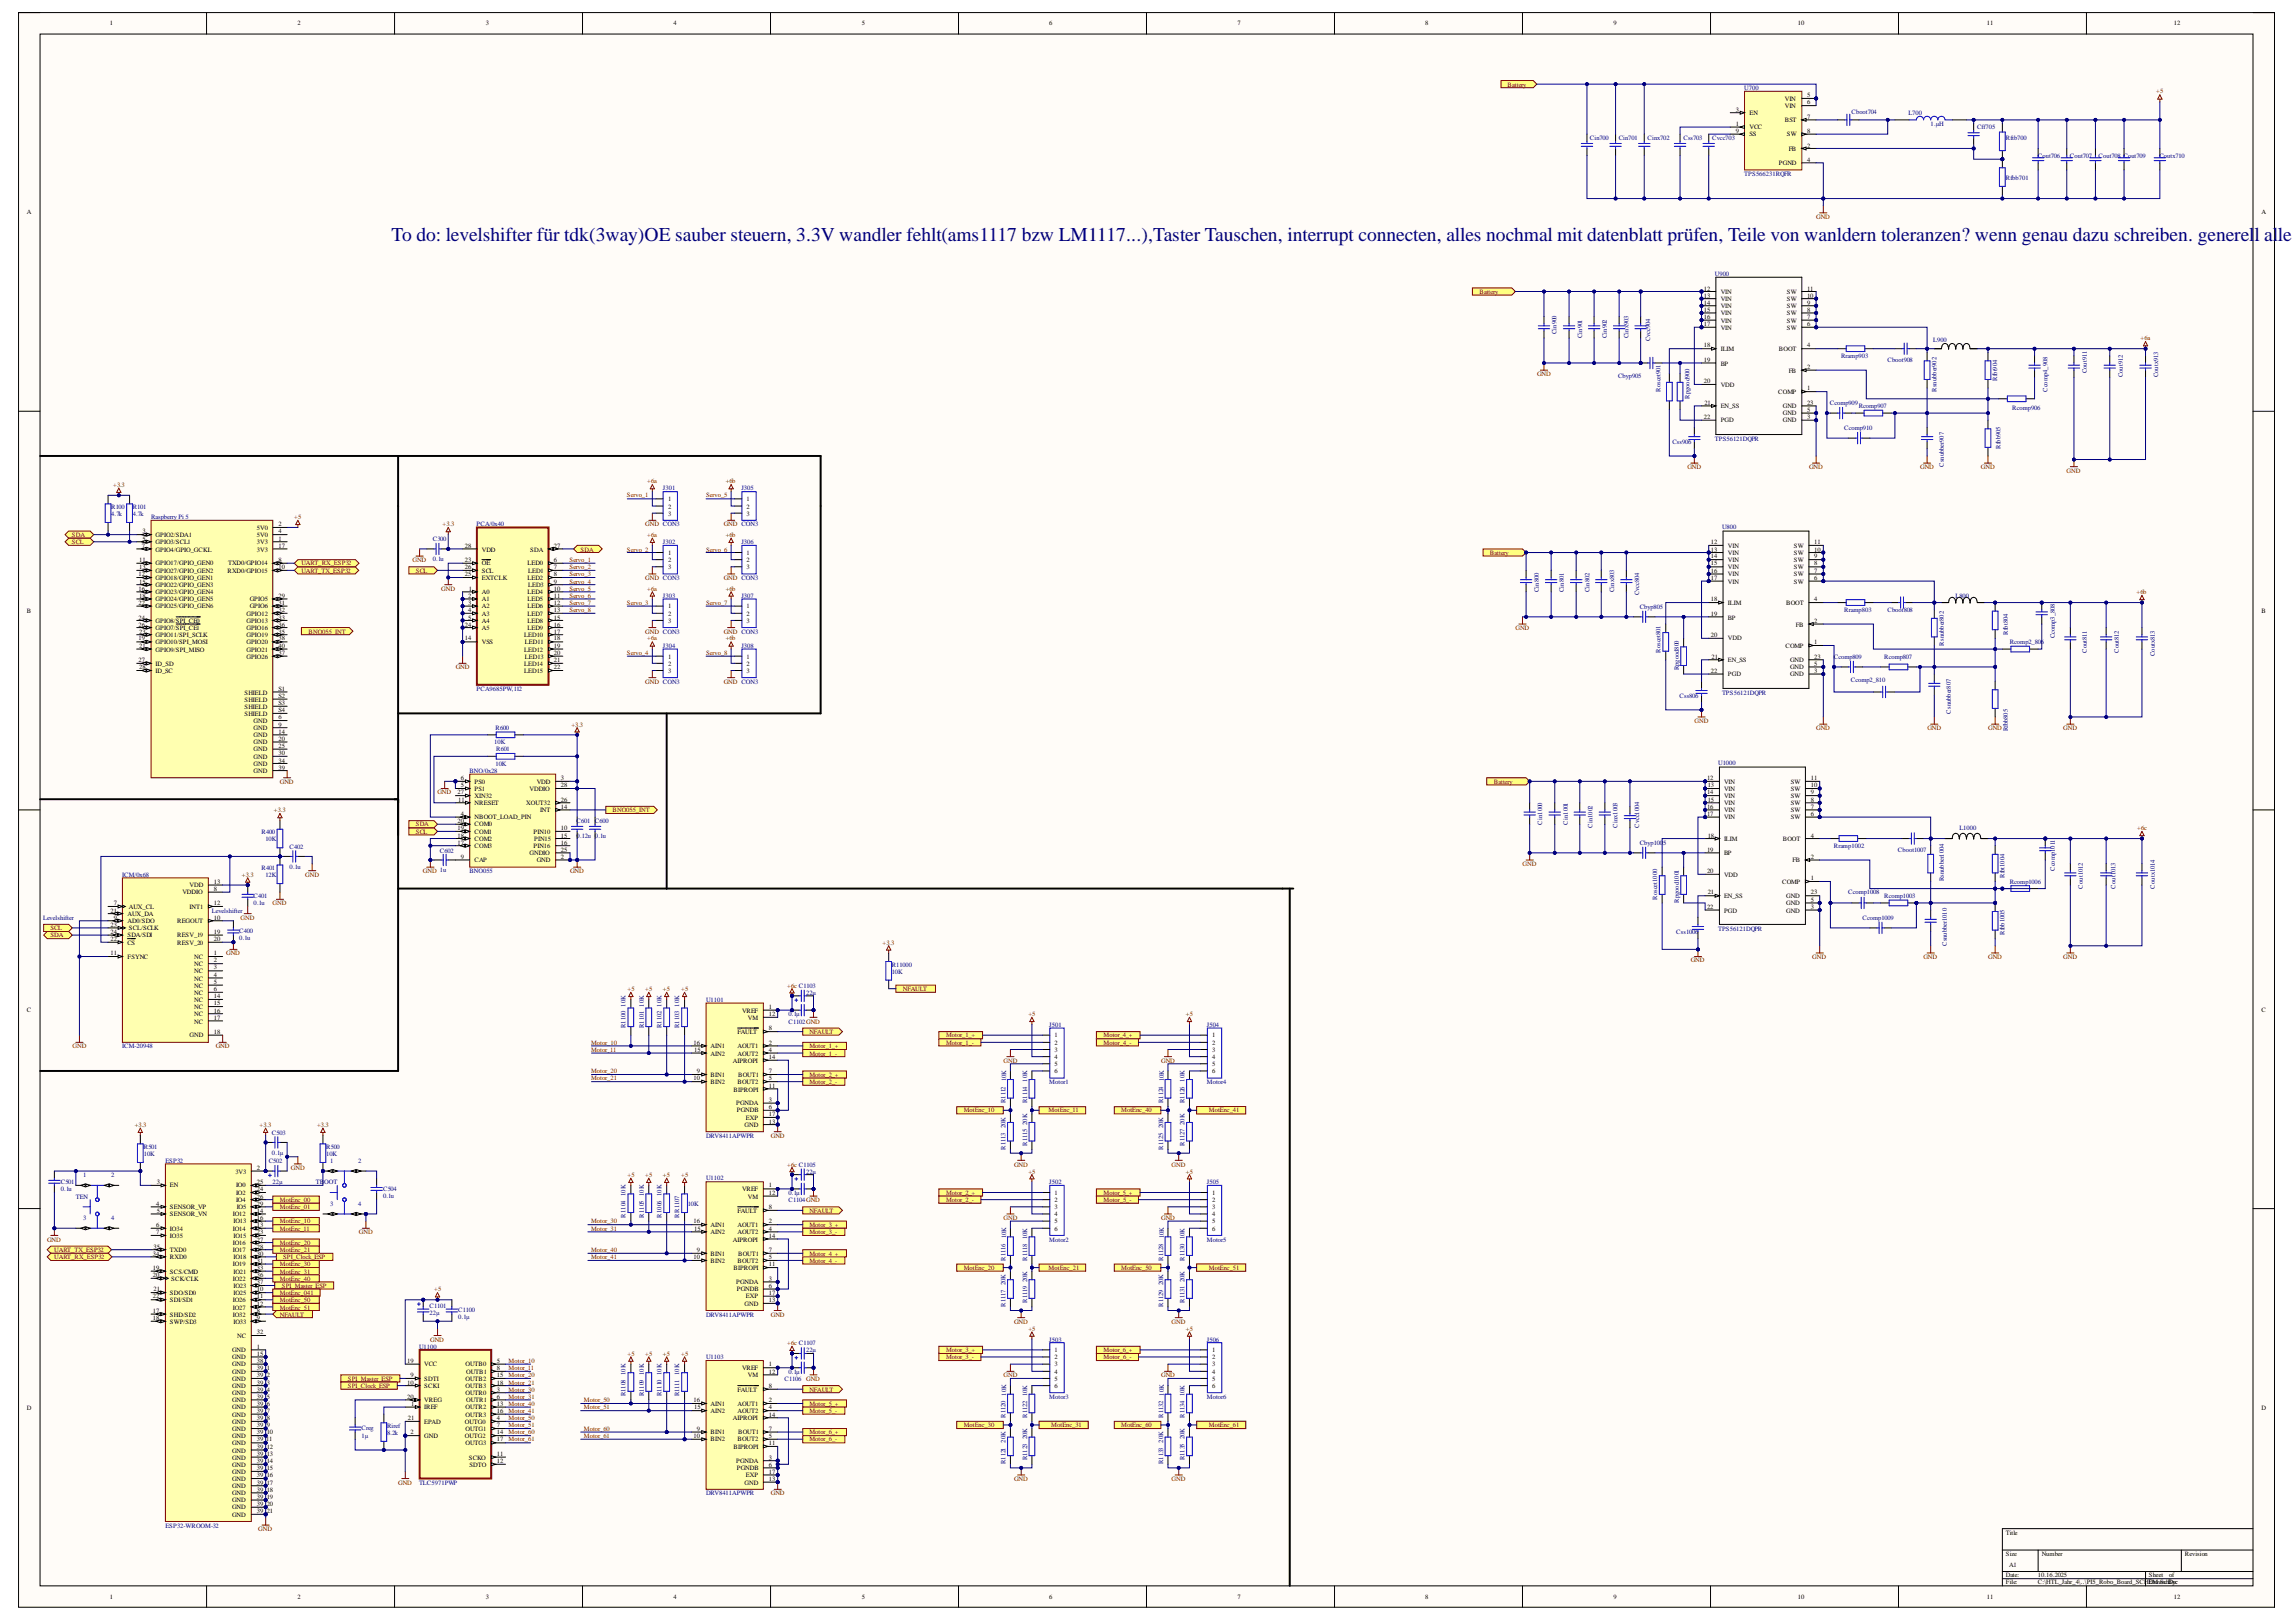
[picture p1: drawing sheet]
<svg xmlns="http://www.w3.org/2000/svg" width="297mm" height="210mm" viewBox="0 0 297 210" stroke-linecap="round" stroke-linejoin="round" font-family="sans-serif">
<defs><g id="words">
<g font-size="2.5" fill="#000080">
<text x="50.7" y="31.2">To do: levelshifter für tdk(3way)OE sauber steuern, 3.3V wandler fehlt(ams1117 bzw LM1117...),Taster Tauschen, interrupt connecten, alles nochmal mit datenblatt prüfen, Teile von wanldern toleranzen? wenn genau dazu schreiben. generel</text>
<text x="291.7" y="31.2">l al</text>
<text x="294.7" y="31.2">le w</text>
</g>
<g font-size=".8">
<text x="14.2" y="3.3">1</text>
<text x="38.5" y="3.3">2</text>
<text x="62.8" y="3.3">3</text>
<text x="87.1" y="3.3">4</text>
<text x="111.5" y="3.3">5</text>
<text x="135.8" y="3.3">6</text>
<text x="160.1" y="3.3">7</text>
<text x="184.4" y="3.3">8</text>
<text x="208.7" y="3.3">9</text>
<text x="232.6" y="3.3">10</text>
<text x="257" y="3.3">11</text>
<text x="281.2" y="3.3">12</text>
<text x="224.6" y="14.4">3</text>
<text x="224.6" y="16.3">1</text>
<text x="224.6" y="17.2">9</text>
<text x="226.3" y="14.9">EN</text>
<text x="226.3" y="16.7">VCC</text>
<text x="226.3" y="17.7">SS</text>
<text x="230.9" y="13">VIN</text>
<text x="230.9" y="13.9">VIN</text>
<text x="230.9" y="15.8">BST</text>
<text x="231.2" y="17.7">SW</text>
<text x="233.8" y="12.6">5</text>
<text x="233.8" y="13.5">6</text>
<text x="233.8" y="15.4">7</text>
<text x="233.8" y="17.2">8</text>
<text x="230.1" y="21.4">PGND</text>
<text x="231.4" y="19.5">FB</text>
<text x="233.8" y="19.1">2</text>
<text x="233.8" y="21">4</text>
<text x="3.5" y="27.7">A</text>
<text x="292.6" y="27.7">A</text>
<text x="220.4" y="37.6">12</text>
<text x="220.4" y="38.5">13</text>
<text x="220.4" y="39.5">14</text>
<text x="220.4" y="40.4">15</text>
<text x="220.4" y="41.3">16</text>
<text x="222.6" y="38">VIN</text>
<text x="222.6" y="38.9">VIN</text>
<text x="222.6" y="39.9">VIN</text>
<text x="222.6" y="40.8">VIN</text>
<text x="222.6" y="41.7">VIN</text>
<text x="231.2" y="41.7">SW</text>
<text x="231.2" y="40.8">SW</text>
<text x="231.2" y="39.9">SW</text>
<text x="231.2" y="38.9">SW</text>
<text x="231.2" y="38">SW</text>
<text x="233.8" y="41.3">7</text>
<text x="233.8" y="40.4">8</text>
<text x="233.8" y="39.5">9</text>
<text x="233.8" y="38.5">10</text>
<text x="233.8" y="37.6">11</text>
<text x="220.4" y="42.2">17</text>
<text x="220.4" y="44.9">18</text>
<text x="220.4" y="46.8">19</text>
<text x="222.6" y="42.7">VIN</text>
<text x="222.6" y="45.5">ILIM</text>
<text x="222.6" y="47.3">BP</text>
<text x="230.1" y="45.5">BOOT</text>
<text x="231.2" y="42.7">SW</text>
<text x="233.8" y="47.7">2</text>
<text x="233.8" y="44.9">4</text>
<text x="233.8" y="42.2">6</text>
<text x="220.4" y="49.6">20</text>
<text x="220.5" y="52.4">21</text>
<text x="222.6" y="50.1">VDD</text>
<text x="222.6" y="52.8">EN_SS</text>
<text x="230.1" y="51">COMP</text>
<text x="230.7" y="53.7">GND</text>
<text x="230.7" y="52.8">GND</text>
<text x="231.4" y="48.2">FB</text>
<text x="233.8" y="50.5">1</text>
<text x="233.8" y="53.3">5</text>
<text x="233.8" y="52.4">23</text>
<text x="220.4" y="54.2">22</text>
<text x="222.6" y="54.7">PGD</text>
<text x="230.7" y="54.7">GND</text>
<text x="233.8" y="54.2">3</text>
<text x="86.4" y="64.9">1</text>
<text x="86.4" y="65.8">2</text>
<text x="96.6" y="64.9">1</text>
<text x="96.6" y="65.8">2</text>
<text x="18.4" y="70.9">7</text>
<text x="18.4" y="69">3</text>
<text x="18.4" y="70">5</text>
<text x="20.1" y="69.5">GPIO2/SDA1</text>
<text x="20.1" y="70.5">GPIO3/SCL1</text>
<text x="20.1" y="71.4">GPIO4/GPIO_GCKL</text>
<text x="33.2" y="68.6">5V0</text>
<text x="33.2" y="69.5">5V0</text>
<text x="33.2" y="70.5">3V3</text>
<text x="33.2" y="71.4">3V3</text>
<text x="36" y="68.1">2</text>
<text x="36" y="69">4</text>
<text x="36" y="70">1</text>
<text x="36" y="70.9">17</text>
<text x="60.1" y="70.9">28</text>
<text x="62.3" y="71.4">VDD</text>
<text x="68.6" y="71.4">SDA</text>
<text x="71.6" y="70.9">27</text>
<text x="86.4" y="66.7">3</text>
<text x="86.4" y="71.8">1</text>
<text x="96.6" y="66.7">3</text>
<text x="96.6" y="71.8">1</text>
<text x="221.3" y="70.5">12</text>
<text x="221.3" y="71.4">13</text>
<text x="223.5" y="70.9">VIN</text>
<text x="223.5" y="71.8">VIN</text>
<text x="232.1" y="71.8">SW</text>
<text x="232.1" y="70.9">SW</text>
<text x="234.7" y="71.4">10</text>
<text x="234.7" y="70.5">11</text>
<text x="17.9" y="74.6">12</text>
<text x="17.9" y="76.5">16</text>
<text x="18" y="72.7">11</text>
<text x="18" y="73.7">13</text>
<text x="18" y="75.5">15</text>
<text x="18" y="77.4">18</text>
<text x="20.1" y="73.2">GPIO17/GPIO_GEN0</text>
<text x="20.1" y="74.1">GPIO27/GPIO_GEN2</text>
<text x="20.1" y="75">GPIO18/GPIO_GEN1</text>
<text x="20.1" y="76">GPIO22/GPIO_GEN3</text>
<text x="20.1" y="76.9">GPIO23/GPIO_GEN4</text>
<text x="20.1" y="77.8">GPIO24/GPIO_GEN5</text>
<text x="29.4" y="74.1">RXD0/GPIO15</text>
<text x="29.5" y="73.2">TXD0/GPIO14</text>
<text x="32.3" y="77.8">GPIO5</text>
<text x="36" y="72.7">8</text>
<text x="36" y="73.7">10</text>
<text x="36" y="77.4">29</text>
<text x="60.1" y="72.7">23</text>
<text x="60.1" y="73.7">26</text>
<text x="60.1" y="74.6">25</text>
<text x="60.6" y="77.4">2</text>
<text x="60.6" y="76.5">1</text>
<text x="62.3" y="73.2">OE</text>
<text x="62.3" y="74.1">SCL</text>
<text x="62.3" y="75">EXTCLK</text>
<text x="62.3" y="76.9">A0</text>
<text x="62.3" y="77.8">A1</text>
<text x="68.3" y="73.2">LED0</text>
<text x="68.3" y="75">LED2</text>
<text x="68.3" y="76.9">LED4</text>
<text x="68.3" y="77.8">LED5</text>
<text x="68.3" y="74.1">LED1</text>
<text x="68.3" y="76">LED3</text>
<text x="71.6" y="72.7">6</text>
<text x="71.6" y="73.7">7</text>
<text x="71.6" y="74.6">8</text>
<text x="71.6" y="75.5">9</text>
<text x="71.6" y="76.5">10</text>
<text x="71.6" y="77.4">11</text>
<text x="86.4" y="72.7">2</text>
<text x="86.4" y="73.7">3</text>
<text x="96.6" y="72.7">2</text>
<text x="96.6" y="73.7">3</text>
<text x="221.3" y="72.2">14</text>
<text x="221.3" y="73.2">15</text>
<text x="221.3" y="74.1">16</text>
<text x="221.3" y="75">17</text>
<text x="221.3" y="77.8">18</text>
<text x="223.5" y="72.7">VIN</text>
<text x="223.5" y="73.7">VIN</text>
<text x="223.5" y="74.6">VIN</text>
<text x="223.5" y="75.5">VIN</text>
<text x="232.1" y="75.5">SW</text>
<text x="232.1" y="74.6">SW</text>
<text x="232.1" y="73.7">SW</text>
<text x="232.1" y="72.7">SW</text>
<text x="234.7" y="77.8">4</text>
<text x="234.7" y="75">6</text>
<text x="234.7" y="74.1">7</text>
<text x="234.7" y="73.2">8</text>
<text x="234.7" y="72.2">9</text>
<text x="3.5" y="79.3">B</text>
<text x="17.9" y="78.3">22</text>
<text x="17.9" y="80.2">24</text>
<text x="17.9" y="81.1">26</text>
<text x="17.9" y="82.9">19</text>
<text x="18" y="82">23</text>
<text x="18" y="83.8">21</text>
<text x="20.1" y="78.7">GPIO25/GPIO_GEN6</text>
<text x="20.1" y="80.6">GPIO8/SPI_CE0</text>
<text x="20.1" y="81.5">GPIO7/SPI_CE1</text>
<text x="20.1" y="82.5">GPIO11/SPI_SCLK</text>
<text x="20.1" y="83.4">GPIO10/SPI_MOSI</text>
<text x="31.9" y="79.7">GPIO12</text>
<text x="31.9" y="80.6">GPIO13</text>
<text x="31.9" y="81.5">GPIO16</text>
<text x="31.9" y="82.5">GPIO19</text>
<text x="31.9" y="83.4">GPIO20</text>
<text x="32.3" y="78.7">GPIO6</text>
<text x="36" y="78.3">31</text>
<text x="36" y="79.2">32</text>
<text x="36" y="80.2">33</text>
<text x="36" y="81.1">36</text>
<text x="36" y="82">35</text>
<text x="36" y="82.9">38</text>
<text x="36" y="83.8">40</text>
<text x="60.1" y="81.1">24</text>
<text x="60.1" y="82.9">14</text>
<text x="60.6" y="78.3">3</text>
<text x="60.6" y="79.2">4</text>
<text x="60.6" y="80.2">5</text>
<text x="62.3" y="78.7">A2</text>
<text x="62.3" y="79.7">A3</text>
<text x="62.3" y="80.6">A4</text>
<text x="62.3" y="81.5">A5</text>
<text x="62.3" y="83.4">VSS</text>
<text x="67.8" y="82.5">LED10</text>
<text x="67.9" y="83.4">LED11</text>
<text x="68.3" y="78.7">LED6</text>
<text x="68.3" y="79.7">LED7</text>
<text x="68.3" y="80.6">LED8</text>
<text x="68.3" y="81.5">LED9</text>
<text x="71.6" y="78.3">12</text>
<text x="71.6" y="79.2">13</text>
<text x="71.6" y="80.2">15</text>
<text x="71.6" y="81.1">16</text>
<text x="71.6" y="82">17</text>
<text x="71.6" y="82.9">18</text>
<text x="71.6" y="83.8">19</text>
<text x="86.4" y="78.7">1</text>
<text x="86.4" y="79.7">2</text>
<text x="86.4" y="80.6">3</text>
<text x="96.6" y="78.7">1</text>
<text x="96.6" y="79.7">2</text>
<text x="96.6" y="80.6">3</text>
<text x="221.3" y="79.7">19</text>
<text x="221.3" y="82.5">20</text>
<text x="223.5" y="78.3">ILIM</text>
<text x="223.5" y="80.2">BP</text>
<text x="223.5" y="82.9">VDD</text>
<text x="231" y="83.8">COMP</text>
<text x="231.1" y="78.3">BOOT</text>
<text x="232.3" y="81.1">FB</text>
<text x="234.7" y="83.4">1</text>
<text x="234.7" y="80.6">2</text>
<text x="292.6" y="79.3">B</text>
<text x="17.9" y="85.7">27</text>
<text x="18" y="86.6">28</text>
<text x="20.1" y="84.3">GPIO9/SPI_MISO</text>
<text x="20.1" y="86.2">ID_SD</text>
<text x="20.1" y="87.1">ID_SC</text>
<text x="31.6" y="89.9">SHIELD</text>
<text x="31.9" y="84.3">GPIO21</text>
<text x="31.9" y="85.2">GPIO26</text>
<text x="36" y="84.7">37</text>
<text x="36" y="89.4">S1</text>
<text x="67.8" y="84.3">LED12</text>
<text x="67.8" y="86.2">LED14</text>
<text x="67.8" y="87.1">LED15</text>
<text x="67.9" y="85.2">LED13</text>
<text x="71.6" y="84.7">20</text>
<text x="71.6" y="85.7">21</text>
<text x="71.6" y="86.6">22</text>
<text x="86.4" y="85.2">1</text>
<text x="86.4" y="86.2">2</text>
<text x="86.4" y="87.1">3</text>
<text x="96.6" y="85.2">1</text>
<text x="96.6" y="86.2">2</text>
<text x="96.6" y="87.1">3</text>
<text x="221.3" y="87.1">22</text>
<text x="221.4" y="85.2">21</text>
<text x="223.5" y="85.7">EN_SS</text>
<text x="223.5" y="87.5">PGD</text>
<text x="231.6" y="87.5">GND</text>
<text x="231.6" y="86.6">GND</text>
<text x="231.6" y="85.7">GND</text>
<text x="234.7" y="87.1">3</text>
<text x="234.7" y="86.2">5</text>
<text x="234.7" y="85.2">23</text>
<text x="31.6" y="90.8">SHIELD</text>
<text x="31.6" y="91.7">SHIELD</text>
<text x="31.6" y="92.6">SHIELD</text>
<text x="32.8" y="93.5">GND</text>
<text x="32.8" y="94.5">GND</text>
<text x="32.8" y="95.4">GND</text>
<text x="36" y="90.3">S2</text>
<text x="36" y="91.2">S3</text>
<text x="36" y="92.2">S4</text>
<text x="36" y="93.1">6</text>
<text x="36" y="94">9</text>
<text x="36" y="95">14</text>
<text x="36" y="95.9">20</text>
<text x="32.8" y="96.3">GND</text>
<text x="32.8" y="97.2">GND</text>
<text x="32.8" y="98.2">GND</text>
<text x="32.8" y="99.1">GND</text>
<text x="32.8" y="100">GND</text>
<text x="36" y="96.8">25</text>
<text x="36" y="97.7">30</text>
<text x="36" y="98.7">34</text>
<text x="36" y="99.6">39</text>
<text x="59.6" y="101">6</text>
<text x="59.6" y="101.9">5</text>
<text x="61.4" y="101.5">PS0</text>
<text x="69.4" y="101.5">VDD</text>
<text x="72.6" y="101">3</text>
<text x="72.6" y="101.9">28</text>
<text x="220.8" y="101">12</text>
<text x="220.9" y="101.9">13</text>
<text x="223" y="101.5">VIN</text>
<text x="231.7" y="101.5">SW</text>
<text x="234.3" y="101.9">10</text>
<text x="234.3" y="101">11</text>
<text x="59.2" y="102.8">27</text>
<text x="59.2" y="106.5">20</text>
<text x="59.2" y="107.5">19</text>
<text x="59.3" y="103.7">11</text>
<text x="59.6" y="105.6">4</text>
<text x="61.4" y="102.4">PS1</text>
<text x="61.4" y="103.2">XIN32</text>
<text x="61.4" y="104.2">NRESET</text>
<text x="61.4" y="106">NBOOT_LOAD_PIN</text>
<text x="61.4" y="107">COM0</text>
<text x="61.4" y="107.9">COM1</text>
<text x="68.1" y="104.2">XOUT32</text>
<text x="68.5" y="102.4">VDDIO</text>
<text x="69" y="107.9">PIN10</text>
<text x="69.9" y="105.1">INT</text>
<text x="72.6" y="103.7">26</text>
<text x="72.6" y="104.7">14</text>
<text x="72.6" y="107.5">10</text>
<text x="220.8" y="102.8">14</text>
<text x="220.8" y="104.7">16</text>
<text x="220.8" y="105.6">17</text>
<text x="220.9" y="103.7">15</text>
<text x="223" y="102.4">VIN</text>
<text x="223" y="103.2">VIN</text>
<text x="223" y="104.2">VIN</text>
<text x="223" y="105.1">VIN</text>
<text x="223" y="106">VIN</text>
<text x="231.7" y="106">SW</text>
<text x="231.7" y="105.1">SW</text>
<text x="231.7" y="104.2">SW</text>
<text x="231.7" y="103.2">SW</text>
<text x="231.7" y="102.4">SW</text>
<text x="234.3" y="105.6">6</text>
<text x="234.3" y="104.7">7</text>
<text x="234.3" y="103.7">8</text>
<text x="234.3" y="102.8">9</text>
<text x="59.2" y="108.4">18</text>
<text x="59.2" y="109.3">17</text>
<text x="59.6" y="111.2">9</text>
<text x="61.4" y="108.8">COM2</text>
<text x="61.4" y="109.7">COM3</text>
<text x="61.4" y="111.6">CAP</text>
<text x="68.5" y="110.7">GNDIO</text>
<text x="69" y="109.7">PIN16</text>
<text x="69.1" y="108.8">PIN15</text>
<text x="69.4" y="111.6">GND</text>
<text x="72.6" y="108.4">15</text>
<text x="72.6" y="109.3">16</text>
<text x="72.6" y="110.2">25</text>
<text x="72.6" y="111.2">2</text>
<text x="220.8" y="110.2">19</text>
<text x="220.8" y="113">20</text>
<text x="220.9" y="108.4">18</text>
<text x="223" y="108.8">ILIM</text>
<text x="223" y="110.7">BP</text>
<text x="223" y="113.5">VDD</text>
<text x="230.7" y="108.8">BOOT</text>
<text x="231.9" y="111.6">FB</text>
<text x="234.3" y="113.9">1</text>
<text x="234.3" y="111.2">2</text>
<text x="234.3" y="108.4">4</text>
<text x="14.3" y="118.1">21</text>
<text x="14.3" y="120">23</text>
<text x="14.7" y="117.2">7</text>
<text x="14.7" y="119">9</text>
<text x="16.5" y="118.5">AUX_DA</text>
<text x="16.5" y="119.5">AD0/SDO</text>
<text x="16.7" y="117.6">AUX_CL</text>
<text x="22.9" y="119.5">REGOUT</text>
<text x="23.6" y="115.7">VDDIO</text>
<text x="24.5" y="114.8">VDD</text>
<text x="24.5" y="117.6">INT1</text>
<text x="27.7" y="114.4">13</text>
<text x="27.7" y="115.3">8</text>
<text x="27.7" y="117.2">12</text>
<text x="27.7" y="119">10</text>
<text x="220.8" y="117.6">22</text>
<text x="220.9" y="115.7">21</text>
<text x="223" y="116.2">EN_SS</text>
<text x="223" y="118.1">PGD</text>
<text x="230.6" y="114.4">COMP</text>
<text x="231.1" y="118.1">GND</text>
<text x="231.1" y="117.2">GND</text>
<text x="231.1" y="116.2">GND</text>
<text x="234.3" y="117.6">3</text>
<text x="234.3" y="116.7">5</text>
<text x="234.3" y="115.7">23</text>
<text x="14.3" y="120.9">24</text>
<text x="14.3" y="121.8">22</text>
<text x="14.3" y="123.6">11</text>
<text x="16.5" y="121.3">SDA/SDI</text>
<text x="16.5" y="122.2">CS</text>
<text x="16.5" y="124.1">FSYNC</text>
<text x="16.7" y="120.4">SCL/SCLK</text>
<text x="22.9" y="121.3">RESV_19</text>
<text x="22.9" y="122.2">RESV_20</text>
<text x="25.1" y="124.1">NC</text>
<text x="25.1" y="125">NC</text>
<text x="25.1" y="126">NC</text>
<text x="27.7" y="120.9">19</text>
<text x="27.7" y="121.8">20</text>
<text x="27.7" y="123.6">1</text>
<text x="27.7" y="124.5">2</text>
<text x="27.7" y="125.5">3</text>
<text x="3.5" y="130.9">C</text>
<text x="25.1" y="126.9">NC</text>
<text x="25.1" y="127.8">NC</text>
<text x="25.1" y="128.8">NC</text>
<text x="25.1" y="129.7">NC</text>
<text x="25.1" y="130.6">NC</text>
<text x="25.1" y="131.5">NC</text>
<text x="27.7" y="126.4">4</text>
<text x="27.7" y="127.3">5</text>
<text x="27.7" y="128.2">6</text>
<text x="27.7" y="129.2">14</text>
<text x="27.7" y="130.1">15</text>
<text x="27.7" y="131">16</text>
<text x="27.7" y="132">17</text>
<text x="96" y="131">VREF</text>
<text x="96.8" y="132">VM</text>
<text x="99.5" y="130.6">1</text>
<text x="99.5" y="131.5">12</text>
<text x="292.6" y="130.9">C</text>
<text x="24.5" y="134.2">GND</text>
<text x="25.1" y="132.5">NC</text>
<text x="27.7" y="133.8">18</text>
<text x="89.7" y="135.2">16</text>
<text x="89.8" y="136.1">15</text>
<text x="91.9" y="135.7">AIN1</text>
<text x="91.9" y="136.6">AIN2</text>
<text x="94.8" y="137.5">AIPROPI</text>
<text x="95.4" y="133.8">FAULT</text>
<text x="95.4" y="135.7">AOUT1</text>
<text x="95.4" y="136.6">AOUT2</text>
<text x="99.5" y="133.3">8</text>
<text x="99.5" y="135.2">2</text>
<text x="99.5" y="136.1">4</text>
<text x="99.5" y="137">14</text>
<text x="136.4" y="134.2">1</text>
<text x="136.4" y="135.2">2</text>
<text x="136.4" y="136.1">3</text>
<text x="136.4" y="137">4</text>
<text x="136.4" y="138">5</text>
<text x="156.8" y="134.2">1</text>
<text x="156.8" y="135.2">2</text>
<text x="156.8" y="136.1">3</text>
<text x="156.8" y="137">4</text>
<text x="156.8" y="138">5</text>
<text x="89.7" y="139.8">10</text>
<text x="90.2" y="138.9">9</text>
<text x="91.9" y="139.4">BIN1</text>
<text x="91.9" y="140.3">BIN2</text>
<text x="94.9" y="141.3">BIPROPI</text>
<text x="95.2" y="143">PGNDA</text>
<text x="95.3" y="144">PGNDB</text>
<text x="95.4" y="140.3">BOUT2</text>
<text x="95.5" y="139.4">BOUT1</text>
<text x="99.5" y="138.9">7</text>
<text x="99.5" y="139.8">5</text>
<text x="99.5" y="140.7">11</text>
<text x="99.5" y="142.6">3</text>
<text x="99.5" y="143.5">6</text>
<text x="136.4" y="138.9">6</text>
<text x="156.8" y="138.9">6</text>
<text x="96.3" y="145.8">GND</text>
<text x="96.5" y="144.9">EXP</text>
<text x="99.5" y="144.5">17</text>
<text x="99.5" y="145.4">13</text>
<text x="20.3" y="153.3">3</text>
<text x="22" y="153.7">EN</text>
<text x="30.4" y="151.9">3V3</text>
<text x="30.5" y="153.7">IO0</text>
<text x="30.5" y="154.6">IO2</text>
<text x="30.5" y="155.5">IO4</text>
<text x="33.2" y="151.4">2</text>
<text x="33.2" y="153.3">25</text>
<text x="33.2" y="154.2">24</text>
<text x="33.2" y="155.1">26</text>
<text x="96" y="154.2">VREF</text>
<text x="96.8" y="155.1">VM</text>
<text x="99.5" y="153.7">1</text>
<text x="99.5" y="154.6">12</text>
<text x="136.4" y="154.6">1</text>
<text x="136.4" y="155.5">2</text>
<text x="156.8" y="154.6">1</text>
<text x="156.8" y="155.5">2</text>
<text x="19.9" y="161.6">35</text>
<text x="20.2" y="156">4</text>
<text x="20.2" y="158.8">6</text>
<text x="20.2" y="159.8">7</text>
<text x="20.3" y="157">5</text>
<text x="22" y="156.5">SENSOR_VP</text>
<text x="22" y="157.4">SENSOR_VN</text>
<text x="22" y="159.2">IO34</text>
<text x="22" y="160.2">IO35</text>
<text x="30.1" y="157.4">IO12</text>
<text x="30.1" y="159.2">IO14</text>
<text x="30.1" y="161.1">IO16</text>
<text x="30.2" y="158.3">IO13</text>
<text x="30.2" y="160.2">IO15</text>
<text x="30.6" y="156.5">IO5</text>
<text x="33.2" y="156">29</text>
<text x="33.2" y="157">14</text>
<text x="33.2" y="157.9">16</text>
<text x="33.2" y="158.8">13</text>
<text x="33.2" y="159.8">23</text>
<text x="33.2" y="160.7">27</text>
<text x="33.2" y="161.6">28</text>
<text x="89.7" y="158.3">16</text>
<text x="89.8" y="159.2">15</text>
<text x="91.9" y="158.8">AIN1</text>
<text x="91.9" y="159.8">AIN2</text>
<text x="94.8" y="160.7">AIPROPI</text>
<text x="95.4" y="157">FAULT</text>
<text x="95.4" y="158.8">AOUT1</text>
<text x="95.4" y="159.8">AOUT2</text>
<text x="99.5" y="156.5">8</text>
<text x="99.5" y="158.3">2</text>
<text x="99.5" y="159.2">4</text>
<text x="99.5" y="160.2">14</text>
<text x="136.4" y="156.5">3</text>
<text x="136.4" y="157.4">4</text>
<text x="136.4" y="158.3">5</text>
<text x="136.4" y="159.2">6</text>
<text x="156.8" y="156.5">3</text>
<text x="156.8" y="157.4">4</text>
<text x="156.8" y="158.3">5</text>
<text x="156.8" y="159.2">6</text>
<text x="19.8" y="162.5">34</text>
<text x="19.8" y="164.3">19</text>
<text x="19.8" y="165.2">20</text>
<text x="19.9" y="167.1">21</text>
<text x="22" y="162">TXD0</text>
<text x="22" y="163">RXD0</text>
<text x="22" y="164.8">SCS/CMD</text>
<text x="22" y="167.6">SDO/SD0</text>
<text x="22.2" y="165.8">SCK/CLK</text>
<text x="30.1" y="162">IO17</text>
<text x="30.1" y="163.9">IO19</text>
<text x="30.1" y="165.8">IO22</text>
<text x="30.2" y="163">IO18</text>
<text x="30.2" y="164.8">IO21</text>
<text x="30.2" y="166.7">IO23</text>
<text x="30.2" y="167.6">IO25</text>
<text x="33.2" y="162.5">30</text>
<text x="33.2" y="163.4">31</text>
<text x="33.2" y="164.3">33</text>
<text x="33.2" y="165.2">36</text>
<text x="33.2" y="166.2">37</text>
<text x="33.2" y="167.1">10</text>
<text x="89.7" y="163">10</text>
<text x="90.2" y="162">9</text>
<text x="91.9" y="162.5">BIN1</text>
<text x="91.9" y="163.4">BIN2</text>
<text x="94.9" y="164.3">BIPROPI</text>
<text x="95.2" y="166.2">PGNDA</text>
<text x="95.3" y="167.1">PGNDB</text>
<text x="95.4" y="163.4">BOUT2</text>
<text x="95.5" y="162.5">BOUT1</text>
<text x="99.5" y="162">7</text>
<text x="99.5" y="163">5</text>
<text x="99.5" y="163.9">11</text>
<text x="99.5" y="165.8">3</text>
<text x="99.5" y="166.7">6</text>
<text x="99.5" y="167.6">17</text>
<text x="19.8" y="168">22</text>
<text x="19.8" y="169.9">17</text>
<text x="19.8" y="170.8">18</text>
<text x="22" y="168.5">SDI/SD1</text>
<text x="22" y="170.4">SHD/SD2</text>
<text x="22" y="171.3">SWP/SD3</text>
<text x="30.1" y="168.5">IO26</text>
<text x="30.1" y="169.5">IO27</text>
<text x="30.1" y="170.4">IO32</text>
<text x="30.2" y="171.3">IO33</text>
<text x="30.7" y="173.1">NC</text>
<text x="33.2" y="168">11</text>
<text x="33.2" y="169">12</text>
<text x="33.2" y="169.9">8</text>
<text x="33.2" y="170.8">9</text>
<text x="33.2" y="172.7">32</text>
<text x="96.3" y="169">GND</text>
<text x="96.5" y="168">EXP</text>
<text x="99.5" y="168.5">13</text>
<text x="30" y="175">GND</text>
<text x="30" y="175.9">GND</text>
<text x="30" y="176.8">GND</text>
<text x="30" y="177.7">GND</text>
<text x="30" y="178.7">GND</text>
<text x="30" y="179.6">GND</text>
<text x="33.2" y="174.5">1</text>
<text x="33.2" y="175.5">15</text>
<text x="33.2" y="176.4">38</text>
<text x="33.2" y="177.3">39_1</text>
<text x="33.2" y="178.3">39_2</text>
<text x="33.2" y="179.2">39_3</text>
<text x="52.7" y="176.4">19</text>
<text x="52.7" y="179.2">10</text>
<text x="53.1" y="178.3">9</text>
<text x="54.9" y="176.8">VCC</text>
<text x="54.9" y="178.7">SDTI</text>
<text x="54.9" y="179.6">SCKI</text>
<text x="60.2" y="176.8">OUTB0</text>
<text x="60.2" y="178.7">OUTB2</text>
<text x="60.2" y="179.6">OUTB3</text>
<text x="60.3" y="177.7">OUTB1</text>
<text x="64.3" y="176.4">5</text>
<text x="64.3" y="177.3">8</text>
<text x="64.3" y="178.3">15</text>
<text x="64.3" y="179.2">18</text>
<text x="96" y="177.3">VREF</text>
<text x="96.8" y="178.3">VM</text>
<text x="99.5" y="176.8">1</text>
<text x="99.5" y="177.7">12</text>
<text x="99.5" y="179.6">8</text>
<text x="136.4" y="175">1</text>
<text x="136.4" y="175.9">2</text>
<text x="136.4" y="176.8">3</text>
<text x="136.4" y="177.7">4</text>
<text x="136.4" y="178.7">5</text>
<text x="136.4" y="179.6">6</text>
<text x="156.8" y="175">1</text>
<text x="156.8" y="175.9">2</text>
<text x="156.8" y="176.8">3</text>
<text x="156.8" y="177.7">4</text>
<text x="156.8" y="178.7">5</text>
<text x="156.8" y="179.6">6</text>
<text x="3.5" y="182.5">D</text>
<text x="30" y="180.5">GND</text>
<text x="30" y="181.5">GND</text>
<text x="30" y="182.4">GND</text>
<text x="30" y="183.3">GND</text>
<text x="30" y="184.3">GND</text>
<text x="30" y="185.2">GND</text>
<text x="33.2" y="180.1">39_4</text>
<text x="33.2" y="181">39_5</text>
<text x="33.2" y="182">39_6</text>
<text x="33.2" y="182.9">39_7</text>
<text x="33.2" y="183.7">39_8</text>
<text x="33.2" y="184.7">39_9</text>
<text x="33.2" y="185.6">39_10</text>
<text x="52.7" y="181">20</text>
<text x="52.8" y="183.7">21</text>
<text x="53.1" y="185.6">2</text>
<text x="53.2" y="182">1</text>
<text x="54.9" y="181.5">VREG</text>
<text x="54.9" y="182.4">IREF</text>
<text x="54.9" y="184.3">EPAD</text>
<text x="60.1" y="184.3">OUTG0</text>
<text x="60.2" y="180.5">OUTR0</text>
<text x="60.2" y="182.4">OUTR2</text>
<text x="60.2" y="183.3">OUTR3</text>
<text x="60.2" y="185.2">OUTG1</text>
<text x="60.3" y="181.5">OUTR1</text>
<text x="64.3" y="180.1">3</text>
<text x="64.3" y="181">6</text>
<text x="64.3" y="182">13</text>
<text x="64.3" y="182.9">16</text>
<text x="64.3" y="183.7">4</text>
<text x="64.3" y="184.7">7</text>
<text x="64.3" y="185.6">14</text>
<text x="89.7" y="181.5">16</text>
<text x="89.8" y="182.4">15</text>
<text x="90.2" y="185.2">9</text>
<text x="91.9" y="182">AIN1</text>
<text x="91.9" y="182.9">AIN2</text>
<text x="91.9" y="185.6">BIN1</text>
<text x="94.8" y="183.7">AIPROPI</text>
<text x="95.4" y="180.1">FAULT</text>
<text x="95.4" y="182">AOUT1</text>
<text x="95.4" y="182.9">AOUT2</text>
<text x="95.5" y="185.6">BOUT1</text>
<text x="99.5" y="181.5">2</text>
<text x="99.5" y="182.4">4</text>
<text x="99.5" y="183.3">14</text>
<text x="99.5" y="185.2">7</text>
<text x="292.6" y="182.5">D</text>
<text x="30" y="186.1">GND</text>
<text x="30" y="187">GND</text>
<text x="30" y="188">GND</text>
<text x="30" y="188.9">GND</text>
<text x="30" y="189.8">GND</text>
<text x="30" y="190.8">GND</text>
<text x="30" y="191.7">GND</text>
<text x="33.2" y="186.5">39_11</text>
<text x="33.2" y="187.5">39_12</text>
<text x="33.2" y="188.4">39_13</text>
<text x="33.2" y="189.3">39_14</text>
<text x="33.2" y="190.3">39_15</text>
<text x="33.2" y="191.2">39_16</text>
<text x="54.9" y="186.1">GND</text>
<text x="60.1" y="186.1">OUTG2</text>
<text x="60.2" y="187">OUTG3</text>
<text x="60.6" y="188.9">SCKO</text>
<text x="60.7" y="189.8">SDTO</text>
<text x="64.3" y="186.5">17</text>
<text x="64.3" y="188.4">11</text>
<text x="64.3" y="189.3">12</text>
<text x="89.7" y="186.1">10</text>
<text x="91.9" y="186.5">BIN2</text>
<text x="94.9" y="187.5">BIPROPI</text>
<text x="95.2" y="189.3">PGNDA</text>
<text x="95.3" y="190.3">PGNDB</text>
<text x="95.4" y="186.5">BOUT2</text>
<text x="96.5" y="191.2">EXP</text>
<text x="99.5" y="186.1">5</text>
<text x="99.5" y="187">11</text>
<text x="99.5" y="188.9">3</text>
<text x="99.5" y="189.8">6</text>
<text x="99.5" y="190.8">17</text>
<text x="99.5" y="191.7">13</text>
<text x="30" y="192.6">GND</text>
<text x="30" y="193.5">GND</text>
<text x="30" y="194.4">GND</text>
<text x="30" y="195.3">GND</text>
<text x="30" y="196.3">GND</text>
<text x="33.2" y="192.1">39_17</text>
<text x="33.2" y="193">39_18</text>
<text x="33.2" y="194">39_19</text>
<text x="33.2" y="194.9">39_20</text>
<text x="33.2" y="195.8">39_21</text>
<text x="96.3" y="192.1">GND</text>
<text x="259.5" y="198.6">Title</text>
<text x="259.5" y="201.4">Size</text>
<text x="259.9" y="202.8">A1</text>
<text x="264.1" y="201.4">Number</text>
<text x="282.7" y="201.4">Revision</text>
<text x="14.2" y="206.9">1</text>
<text x="38.5" y="206.9">2</text>
<text x="62.8" y="206.9">3</text>
<text x="87.1" y="206.9">4</text>
<text x="111.5" y="206.9">5</text>
<text x="135.8" y="206.9">6</text>
<text x="160.1" y="206.9">7</text>
<text x="184.4" y="206.9">8</text>
<text x="208.7" y="206.9">9</text>
<text x="232.6" y="206.9">10</text>
<text x="257" y="206.9">11</text>
<text x="259.5" y="204.1">Date:</text>
<text x="259.5" y="205">File:</text>
<text x="263.6" y="204.1">10.16.2025</text>
<text x="263.6" y="205">C:\HTL_Jahr_4\..\PI5_Robo_Board_SCHEMwnhDoc</text>
<text x="278" y="204.1">Sheet</text>
<text x="278" y="205">Dra.ScBy:</text>
<text x="280.6" y="204.1">of</text>
<text x="281.2" y="206.9">12</text>
</g>
<g font-size=".8" fill="#800000">
<text x="195" y="11.2">Battery</text>
<text x="278.9" y="12.1">+5</text>
<text x="235" y="28.3">GND</text>
<text x="191.4" y="38">Battery</text>
<text x="276.9" y="44">+6a</text>
<text x="198.8" y="48.7">GND</text>
<text x="14.6" y="63">+3.3</text>
<text x="81.1" y="64.4">Servo_1</text>
<text x="83.7" y="62.5">+6a</text>
<text x="91.3" y="64.4">Servo_5</text>
<text x="93.9" y="62.5">+6b</text>
<text x="218.3" y="60.7">GND</text>
<text x="234" y="60.7">GND</text>
<text x="248.4" y="60.7">GND</text>
<text x="256.3" y="60.7">GND</text>
<text x="267.4" y="61.2">GND</text>
<text x="9.3" y="69.5">SDA</text>
<text x="9.3" y="70.5">SCL</text>
<text x="38.1" y="67.2">+5</text>
<text x="57.3" y="68.1">+3.3</text>
<text x="75.1" y="71.4">SDA</text>
<text x="81.1" y="71.4">Servo_2</text>
<text x="83.5" y="68.1">GND CON3</text>
<text x="83.7" y="69.5">+6a</text>
<text x="91.3" y="71.4">Servo_6</text>
<text x="93.6" y="68.1">GND CON3</text>
<text x="93.9" y="69.5">+6b</text>
<text x="192.8" y="71.8">Battery</text>
<text x="39" y="74.1">UART_TX_ESP32</text>
<text x="39" y="73.2">UART_RX_ESP32</text>
<text x="53.4" y="72.7">GND</text>
<text x="53.8" y="74.1">SCL</text>
<text x="57.1" y="76.5">GND</text>
<text x="73.7" y="72.7">Servo_1</text>
<text x="73.7" y="73.7">Servo_2</text>
<text x="73.7" y="74.6">Servo_3</text>
<text x="73.7" y="75.5">Servo_4</text>
<text x="73.7" y="76.5">Servo_5</text>
<text x="73.7" y="77.4">Servo_6</text>
<text x="83.5" y="75">GND CON3</text>
<text x="83.7" y="76.5">+6a</text>
<text x="93.6" y="75">GND CON3</text>
<text x="93.9" y="76.5">+6b</text>
<text x="276.4" y="76.9">+6b</text>
<text x="39.9" y="82">BNO055_INT</text>
<text x="73.7" y="78.3">Servo_7</text>
<text x="73.7" y="79.2">Servo_8</text>
<text x="81.1" y="78.3">Servo_3</text>
<text x="83.5" y="82">GND CON3</text>
<text x="83.7" y="82.9">+6a</text>
<text x="91.3" y="78.3">Servo_7</text>
<text x="93.6" y="82">GND CON3</text>
<text x="93.9" y="82.9">+6b</text>
<text x="196.1" y="81.5">GND</text>
<text x="59" y="86.6">GND</text>
<text x="81.1" y="84.7">Servo_4</text>
<text x="83.5" y="88.5">GND CON3</text>
<text x="91.3" y="84.7">Servo_8</text>
<text x="93.6" y="88.5">GND CON3</text>
<text x="73.9" y="94">+3.3</text>
<text x="219.2" y="93.5">GND</text>
<text x="235" y="94.5">GND</text>
<text x="249.3" y="94.5">GND</text>
<text x="257.2" y="94.5">GND</text>
<text x="266.9" y="94.5">GND</text>
<text x="36.2" y="101.5">GND</text>
<text x="193.3" y="101.5">Battery</text>
<text x="35.4" y="105.1">+3.3</text>
<text x="53.8" y="107.9">SCL</text>
<text x="53.8" y="107">SDA</text>
<text x="56.6" y="102.8">GND</text>
<text x="79.3" y="105.1">BNO055_INT</text>
<text x="276.5" y="107.5">+6c</text>
<text x="31.3" y="113.5">+3.3</text>
<text x="39.5" y="113.5">GND</text>
<text x="54.7" y="113">GND 1u</text>
<text x="73.8" y="113">GND</text>
<text x="197" y="112.1">GND</text>
<text x="31.1" y="119">GND</text>
<text x="35.3" y="117.2">GND</text>
<text x="6.5" y="120.4">SCL</text>
<text x="6.5" y="121.3">SDA</text>
<text x="29.3" y="123.6">GND</text>
<text x="114.2" y="122.2">+3.3</text>
<text x="218.7" y="124.5">GND</text>
<text x="234.5" y="124.1">GND</text>
<text x="248.8" y="124.1">GND</text>
<text x="257.2" y="124.1">GND</text>
<text x="266.9" y="124.1">GND</text>
<text x="81.2" y="128.2">+5</text>
<text x="83.5" y="128.2">+5</text>
<text x="85.8" y="128.2">+5</text>
<text x="88.1" y="128.2">+5</text>
<text x="101.8" y="127.8">+6c C1103</text>
<text x="116.8" y="128.2">NFAULT</text>
<text x="133" y="131.5">+5</text>
<text x="153.4" y="131.5">+5</text>
<text x="9.4" y="135.7">GND</text>
<text x="27.9" y="135.7">GND</text>
<text x="76.5" y="135.2">Motor_10</text>
<text x="76.5" y="136.1">Motor_11</text>
<text x="104.7" y="133.8">NFAULT</text>
<text x="104.7" y="135.7">Motor_1_+</text>
<text x="104.7" y="136.6">Motor_1_-</text>
<text x="122.4" y="134.2">Motor_1_+</text>
<text x="122.4" y="135.2">Motor_1_-</text>
<text x="129.8" y="137.5">GND</text>
<text x="142.8" y="134.2">Motor_4_+</text>
<text x="142.8" y="135.2">Motor_4_-</text>
<text x="150.2" y="137.5">GND</text>
<text x="76.5" y="138.9">Motor_20</text>
<text x="76.5" y="139.8">Motor_21</text>
<text x="104.7" y="139.4">Motor_2_+</text>
<text x="104.7" y="140.3">Motor_2_-</text>
<text x="124.7" y="144">MotEnc_10</text>
<text x="135.7" y="144">MotEnc_11</text>
<text x="145.1" y="144">MotEnc_40</text>
<text x="156.4" y="144">MotEnc_41</text>
<text x="17.4" y="145.8">+3.3</text>
<text x="33.6" y="145.8">+3.3</text>
<text x="41" y="145.8">+3.3</text>
<text x="99.7" y="147.3">GND</text>
<text x="36.2" y="155.5">MotEnc_00</text>
<text x="37.6" y="151.4">GND</text>
<text x="81.2" y="152.3">+5</text>
<text x="83.5" y="152.3">+5</text>
<text x="85.8" y="152.3">+5</text>
<text x="88.1" y="152.3">+5</text>
<text x="101.8" y="151">+6c C1105</text>
<text x="122.4" y="154.6">Motor_2_+</text>
<text x="122.4" y="155.5">Motor_2_-</text>
<text x="131.2" y="151">GND</text>
<text x="133" y="151.9">+5</text>
<text x="142.8" y="154.6">Motor_5_+</text>
<text x="142.8" y="155.5">Motor_5_-</text>
<text x="151.6" y="151">GND</text>
<text x="153.4" y="151.9">+5</text>
<text x="6.1" y="160.7">GND</text>
<text x="36.2" y="156.5">MotEnc_01</text>
<text x="36.2" y="158.3">MotEnc_10</text>
<text x="36.2" y="159.2">MotEnc_11</text>
<text x="36.2" y="161.1">MotEnc_20</text>
<text x="46.4" y="159.8">GND</text>
<text x="76.5" y="158.3">Motor_30</text>
<text x="76.5" y="159.2">Motor_31</text>
<text x="104.7" y="157">NFAULT</text>
<text x="104.7" y="158.8">Motor_3_+</text>
<text x="104.7" y="159.8">Motor_3_-</text>
<text x="129.8" y="157.9">GND</text>
<text x="150.2" y="157.9">GND</text>
<text x="7" y="162">UART_TX_ESP32</text>
<text x="7" y="163">UART_RX_ESP32</text>
<text x="36.2" y="162">MotEnc_21</text>
<text x="36.2" y="163.9">MotEnc_30</text>
<text x="36.2" y="164.8">MotEnc_31</text>
<text x="36.2" y="165.8">MotEnc_40</text>
<text x="36.2" y="167.6">MotEnc_041</text>
<text x="36.5" y="166.7">SPI_Master_ESP</text>
<text x="36.6" y="163">SPI_Clock_ESP</text>
<text x="56.2" y="167.1">+5</text>
<text x="76.5" y="162">Motor_40</text>
<text x="76.5" y="163">Motor_41</text>
<text x="104.7" y="162.5">Motor_4_+</text>
<text x="104.7" y="163.4">Motor_4_-</text>
<text x="124.7" y="164.3">MotEnc_20</text>
<text x="135.7" y="164.3">MotEnc_21</text>
<text x="145.1" y="164.3">MotEnc_50</text>
<text x="156.4" y="164.3">MotEnc_51</text>
<text x="36.2" y="170.4">NFAULT</text>
<text x="36.2" y="168.5">MotEnc_50</text>
<text x="36.2" y="169.5">MotEnc_51</text>
<text x="55.7" y="173.6">GND</text>
<text x="99.7" y="170.4">GND</text>
<text x="131.2" y="171.3">GND</text>
<text x="133" y="172.3">+5</text>
<text x="151.6" y="171.3">GND</text>
<text x="153.4" y="172.3">+5</text>
<text x="45" y="178.7">SPI_Master_ESP</text>
<text x="45" y="179.6">SPI_Clock_ESP</text>
<text x="65.8" y="176.4">Motor_10</text>
<text x="65.8" y="177.3">Motor_11</text>
<text x="65.8" y="178.3">Motor_20</text>
<text x="65.8" y="179.2">Motor_21</text>
<text x="81.2" y="175.5">+5</text>
<text x="83.5" y="175.5">+5</text>
<text x="85.8" y="175.5">+5</text>
<text x="88.1" y="175.5">+5</text>
<text x="101.8" y="174">+6c C1107</text>
<text x="104.3" y="178.7">GND</text>
<text x="122.4" y="175">Motor_3_+</text>
<text x="122.4" y="175.9">Motor_3_-</text>
<text x="129.8" y="178.3">GND</text>
<text x="142.8" y="175">Motor_6_+</text>
<text x="142.8" y="175.9">Motor_6_-</text>
<text x="150.2" y="178.3">GND</text>
<text x="65.8" y="180.1">Motor_30</text>
<text x="65.8" y="181">Motor_31</text>
<text x="65.8" y="182">Motor_40</text>
<text x="65.8" y="182.9">Motor_41</text>
<text x="65.8" y="183.7">Motor_50</text>
<text x="65.8" y="184.7">Motor_51</text>
<text x="65.8" y="185.6">Motor_60</text>
<text x="75.5" y="181.5">Motor_50</text>
<text x="75.5" y="182.4">Motor_51</text>
<text x="75.5" y="185.2">Motor_60</text>
<text x="104.7" y="180.1">NFAULT</text>
<text x="104.7" y="182">Motor_5_+</text>
<text x="104.7" y="182.9">Motor_5_-</text>
<text x="104.7" y="185.6">Motor_6_+</text>
<text x="124.7" y="184.7">MotEnc_30</text>
<text x="136" y="184.7">MotEnc_31</text>
<text x="145.1" y="184.7">MotEnc_60</text>
<text x="156.4" y="184.7">MotEnc_61</text>
<text x="65.8" y="186.5">Motor_61</text>
<text x="75.5" y="186.1">Motor_61</text>
<text x="104.7" y="186.5">Motor_6_-</text>
<text x="131.2" y="191.7">GND</text>
<text x="151.6" y="191.7">GND</text>
<text x="51.5" y="192.1">GND</text>
<text x="99.7" y="193.5">GND</text>
<text x="33.4" y="198.1">GND</text>
</g>
<g font-size=".8" fill="#000080">
<text x="225.7" y="11.7">U700</text>
<text x="239.5" y="14.7">Cboot704</text>
<text x="246.9" y="14.9">L700</text>
<text x="249.8" y="16.3">1.µH</text>
<text x="255.8" y="16.7">Cff705</text>
<text x="205.7" y="18.2">Cin700</text>
<text x="209.4" y="18.2">Cin701</text>
<text x="213.1" y="18.2">Cinx702</text>
<text x="217.8" y="18.2">Css703</text>
<text x="221.5" y="18.2">Cvcc703</text>
<text x="225.7" y="22.7">TPS566231RQFR</text>
<text x="259.5" y="23.2">Rfbb701</text>
<text x="259.5" y="18.2">Rftb700</text>
<text x="263.6" y="20.4">Cout706</text>
<text x="267.8" y="20.4">Cout707</text>
<text x="271.5" y="20.4">Cout708 Cout709</text>
<text x="279.4" y="20.4">Coutx710</text>
<text x="221.9" y="35.7">U900</text>
<text x="201.4" y="43.3" transform="rotate(-90 201.4 43.3)">Cin900</text>
<text x="204.7" y="43.8" transform="rotate(-90 204.7 43.8)">Cin901</text>
<text x="207.9" y="43.8" transform="rotate(-90 207.9 43.8)">Cin902</text>
<text x="210.7" y="43.8" transform="rotate(-90 210.7 43.8)">Cinx903</text>
<text x="213.5" y="44.2" transform="rotate(-90 213.5 44.2)">Cvcc904</text>
<text x="238.2" y="46.4">Rramp903</text>
<text x="244.2" y="46.8">Cboot908</text>
<text x="250.1" y="44.3">L900</text>
<text x="209.3" y="48.9">Cbyp905</text>
<text x="214.8" y="50.7" transform="rotate(-90 214.8 50.7)">Roscet901</text>
<text x="218.6" y="51.6" transform="rotate(-90 218.6 51.6)">Rpgood900</text>
<text x="236.7" y="52.4">Ccomp909</text>
<text x="240.5" y="52.8">Rcomp907</text>
<text x="250.5" y="50.7" transform="rotate(-90 250.5 50.7)">Rsnubber902</text>
<text x="258.4" y="49.3" transform="rotate(-90 258.4 49.3)">Rfbt904</text>
<text x="260.3" y="53.1">Rcomp906</text>
<text x="264.9" y="50.7" transform="rotate(-90 264.9 50.7)">Ccomp4_908</text>
<text x="270" y="48.3" transform="rotate(-90 270 48.3)">Cout911</text>
<text x="274.6" y="48.8" transform="rotate(-90 274.6 48.8)">Cout912</text>
<text x="279.2" y="48.8" transform="rotate(-90 279.2 48.8)">Coutx913</text>
<text x="216.4" y="57.4">Css906</text>
<text x="221.9" y="57.1">TPS56121DQPR</text>
<text x="238.6" y="55.6">Ccomp910</text>
<text x="258.8" y="58" transform="rotate(-90 258.8 58)">Rfbb905</text>
<text x="14.4" y="65.9">R100</text>
<text x="17.2" y="65.9">R101</text>
<text x="85.8" y="63.4">J301</text>
<text x="95.9" y="63.4">J305</text>
<text x="251.5" y="60.4" transform="rotate(-90 251.5 60.4)">Csnubber907</text>
<text x="14.4" y="66.8">4.7k</text>
<text x="17.2" y="66.8">4.7k</text>
<text x="19.5" y="67.2">Raspberry Pi 5</text>
<text x="56" y="70">C300</text>
<text x="61.7" y="68.1">PCA/0x40</text>
<text x="85.8" y="70.5">J302</text>
<text x="95.9" y="70.5">J306</text>
<text x="222.8" y="68.5">U800</text>
<text x="56" y="72.7">0.1u</text>
<text x="85.8" y="77.4">J303</text>
<text x="95.9" y="77.4">J307</text>
<text x="199.1" y="76.6" transform="rotate(-90 199.1 76.6)">Cin800</text>
<text x="202.3" y="76.6" transform="rotate(-90 202.3 76.6)">Cin801</text>
<text x="205.6" y="76.6" transform="rotate(-90 205.6 76.6)">Cin802</text>
<text x="208.8" y="76.6" transform="rotate(-90 208.8 76.6)">Cinx803</text>
<text x="212" y="77" transform="rotate(-90 212 77)">Cvcc804</text>
<text x="253" y="77.4">L800</text>
<text x="85.8" y="83.8">J304</text>
<text x="95.9" y="83.8">J308</text>
<text x="212.1" y="78.8">Cbyp805</text>
<text x="238.6" y="79.2">Rramp803</text>
<text x="244.2" y="79.2">Cboot808</text>
<text x="251.5" y="83.6" transform="rotate(-90 251.5 83.6)">Rsnubber802</text>
<text x="259.7" y="82.1" transform="rotate(-90 259.7 82.1)">Rfbt804</text>
<text x="260" y="83.4">Rcomp2_806</text>
<text x="265.8" y="82.6" transform="rotate(-90 265.8 82.6)">Ccomp3_808</text>
<text x="61.7" y="89.4">PCA9685PW,112</text>
<text x="214.8" y="84.5" transform="rotate(-90 214.8 84.5)">Roscet801</text>
<text x="217.2" y="86.8" transform="rotate(-90 217.2 86.8)">Rpgood800</text>
<text x="222.8" y="90">TPS56121DQPR</text>
<text x="237.2" y="85.2">Ccomp809</text>
<text x="239.4" y="88.2">Ccomp2_810</text>
<text x="243.8" y="85.2">Rcomp807</text>
<text x="270" y="84.5" transform="rotate(-90 270 84.5)">Cout811</text>
<text x="274.1" y="84.5" transform="rotate(-90 274.1 84.5)">Cout812</text>
<text x="278.8" y="84.9" transform="rotate(-90 278.8 84.9)">Coutx813</text>
<text x="64.1" y="94.5">R600</text>
<text x="217.3" y="90.3">Css806</text>
<text x="252.4" y="92.3" transform="rotate(-90 252.4 92.3)">Csnubber807</text>
<text x="259.7" y="94.6" transform="rotate(-90 259.7 94.6)">Rfbb805</text>
<text x="60.7" y="100">BNO/0x28</text>
<text x="63.9" y="96.3">10K</text>
<text x="64.1" y="99.1">10K</text>
<text x="64.2" y="97.2">R601</text>
<text x="222.3" y="99">U1000</text>
<text x="33.8" y="107.9">R400</text>
<text x="74.6" y="106.5">C601</text>
<text x="77" y="106.5">C600</text>
<text x="199.5" y="106.7" transform="rotate(-90 199.5 106.7)">Cin1000</text>
<text x="202.8" y="106.7" transform="rotate(-90 202.8 106.7)">Cin1001</text>
<text x="206" y="107.1" transform="rotate(-90 206 107.1)">Cin1002</text>
<text x="209.3" y="107.1" transform="rotate(-90 209.3 107.1)">Cinx1003</text>
<text x="212" y="107.1" transform="rotate(-90 212 107.1)">Cvcc1004</text>
<text x="253.5" y="107.5">L1000</text>
<text x="15.8" y="113.5">ICM/0x68</text>
<text x="33.8" y="112.5">R401</text>
<text x="34.3" y="108.8">10K</text>
<text x="34.3" y="113.5">12K</text>
<text x="37.5" y="112.4">0.1u</text>
<text x="37.5" y="109.8">C402</text>
<text x="56.9" y="110.3">C602</text>
<text x="60.7" y="113">BNO055</text>
<text x="74.6" y="108.4">0.12u 0.1u</text>
<text x="212.1" y="109.4">Cbyp100</text>
<text x="215.2" y="109.4">5</text>
<text x="237.2" y="109.7">Rramp1002</text>
<text x="245.5" y="110.2">Cboot1007</text>
<text x="259.3" y="113.6" transform="rotate(-90 259.3 113.6)">Rfbt1004</text>
<text x="265.8" y="112.7" transform="rotate(-90 265.8 112.7)">Ccomp1011</text>
<text x="5.6" y="119">Levelshifter</text>
<text x="27.4" y="118.1">Levelshifter</text>
<text x="32.8" y="117.1">0.1u</text>
<text x="32.8" y="116.2">C401</text>
<text x="214.4" y="116.4" transform="rotate(-90 214.4 116.4)">Roscet1000</text>
<text x="217.2" y="116.8" transform="rotate(-90 217.2 116.8)">Rpgood1001</text>
<text x="239.1" y="115.7">Ccomp1008</text>
<text x="241" y="119">Ccomp1009</text>
<text x="243.8" y="116.2">Rcomp1003</text>
<text x="251.5" y="114.1" transform="rotate(-90 251.5 114.1)">Rsnubber1004</text>
<text x="260" y="114.4">Rcomp1006</text>
<text x="269.5" y="115" transform="rotate(-90 269.5 115)">Cout1012</text>
<text x="273.7" y="115" transform="rotate(-90 273.7 115)">Cout1013</text>
<text x="278.8" y="115" transform="rotate(-90 278.8 115)">Coutx1014</text>
<text x="31" y="121.7">0.1u</text>
<text x="31" y="120.7">C400</text>
<text x="115.4" y="125.1">R11000</text>
<text x="216.9" y="120.9">Css1006</text>
<text x="222.3" y="120.5">TPS56121DQPR</text>
<text x="251.9" y="122.4" transform="rotate(-90 251.9 122.4)">Csnubber1010</text>
<text x="259.3" y="121" transform="rotate(-90 259.3 121)">Rfbb1005</text>
<text x="80.9" y="130.3" transform="rotate(-90 80.9 130.3)">10K</text>
<text x="83.3" y="130.3" transform="rotate(-90 83.3 130.3)">10K</text>
<text x="85.6" y="130.3" transform="rotate(-90 85.6 130.3)">10K</text>
<text x="87.9" y="130.3" transform="rotate(-90 87.9 130.3)">10K</text>
<text x="91.3" y="129.7">U1101</text>
<text x="102" y="131.5">0.1µ</text>
<text x="104.3" y="128.8">22µ</text>
<text x="115.4" y="126">10K</text>
<text x="15.8" y="135.7">ICM-20948</text>
<text x="80.9" y="133.1" transform="rotate(-90 80.9 133.1)">R1100</text>
<text x="83.3" y="133.1" transform="rotate(-90 83.3 133.1)">R1101</text>
<text x="85.6" y="133.1" transform="rotate(-90 85.6 133.1)">R1102</text>
<text x="87.9" y="133.1" transform="rotate(-90 87.9 133.1)">R1103</text>
<text x="102" y="132.5">C1102GND</text>
<text x="135.8" y="132.9">J501</text>
<text x="156.1" y="132.9">J504</text>
<text x="130.1" y="142.8" transform="rotate(-90 130.1 142.8)">R1112</text>
<text x="130.2" y="139.9" transform="rotate(-90 130.2 139.9)">10K</text>
<text x="132.9" y="142.8" transform="rotate(-90 132.9 142.8)">R1114</text>
<text x="132.9" y="140" transform="rotate(-90 132.9 140)">10K</text>
<text x="135.8" y="140.3">Motor1</text>
<text x="150.5" y="142.8" transform="rotate(-90 150.5 142.8)">R1124</text>
<text x="150.6" y="139.9" transform="rotate(-90 150.6 139.9)">10K</text>
<text x="153.3" y="142.8" transform="rotate(-90 153.3 142.8)">R1126</text>
<text x="153.3" y="140" transform="rotate(-90 153.3 140)">10K</text>
<text x="156.1" y="140.3">Motor4</text>
<text x="18.6" y="149.6">10K</text>
<text x="18.6" y="148.7">R501</text>
<text x="35.2" y="149.4">0.1µ</text>
<text x="35.2" y="146.8">C503</text>
<text x="42.2" y="149.6">10K</text>
<text x="42.2" y="148.7">R500</text>
<text x="91.3" y="147.3">DRV8411APWPR</text>
<text x="130.1" y="148.8" transform="rotate(-90 130.1 148.8)">R1113</text>
<text x="130.1" y="146" transform="rotate(-90 130.1 146)">20K</text>
<text x="132.9" y="148.3" transform="rotate(-90 132.9 148.3)">R1115</text>
<text x="132.9" y="145.6" transform="rotate(-90 132.9 145.6)">20K</text>
<text x="150.5" y="148.8" transform="rotate(-90 150.5 148.8)">R1125</text>
<text x="150.5" y="146" transform="rotate(-90 150.5 146)">20K</text>
<text x="153.3" y="148.3" transform="rotate(-90 153.3 148.3)">R1127</text>
<text x="153.3" y="145.6" transform="rotate(-90 153.3 145.6)">20K</text>
<text x="7.9" y="154.1">0.1u</text>
<text x="7.9" y="153.2">C501</text>
<text x="9.8" y="155.1">TEN</text>
<text x="10.7" y="152.3">1</text>
<text x="14.4" y="152.3">2</text>
<text x="21.4" y="150.5">ESP32</text>
<text x="34.8" y="150.5">C502</text>
<text x="35.3" y="153.3">22µ</text>
<text x="40.9" y="153.3">TBOOT</text>
<text x="42.7" y="150.5">1</text>
<text x="46.4" y="150.5">2</text>
<text x="49.6" y="155">0.1u</text>
<text x="49.6" y="154.1">C504</text>
<text x="80.9" y="154.8" transform="rotate(-90 80.9 154.8)">10K</text>
<text x="83.3" y="154.8" transform="rotate(-90 83.3 154.8)">10K</text>
<text x="85.6" y="154.8" transform="rotate(-90 85.6 154.8)">10K</text>
<text x="91.3" y="152.7">U1102</text>
<text x="102" y="154.6">0.1µ</text>
<text x="102" y="155.5">C1104GND</text>
<text x="104.3" y="151.9">22µ</text>
<text x="135.8" y="153.3">J502</text>
<text x="156.1" y="153.3">J505</text>
<text x="10.7" y="157.9">3</text>
<text x="14.4" y="157.9">4</text>
<text x="42.7" y="156">3</text>
<text x="46.4" y="156">4</text>
<text x="80.9" y="157.6" transform="rotate(-90 80.9 157.6)">R1104</text>
<text x="83.3" y="157.6" transform="rotate(-90 83.3 157.6)">R1105</text>
<text x="85.6" y="157.6" transform="rotate(-90 85.6 157.6)">R1006</text>
<text x="87.9" y="157.6" transform="rotate(-90 87.9 157.6)">RR1107</text>
<text x="89" y="156.1">10K</text>
<text x="130.2" y="160.3" transform="rotate(-90 130.2 160.3)">10K</text>
<text x="132.9" y="160.3" transform="rotate(-90 132.9 160.3)">10K</text>
<text x="135.8" y="160.7">Motor2</text>
<text x="150.6" y="160.3" transform="rotate(-90 150.6 160.3)">10K</text>
<text x="153.3" y="160.3" transform="rotate(-90 153.3 160.3)">10K</text>
<text x="156.1" y="160.7">Motor5</text>
<text x="130.1" y="166.3" transform="rotate(-90 130.1 166.3)">20K</text>
<text x="130.1" y="163.1" transform="rotate(-90 130.1 163.1)">R1116</text>
<text x="132.9" y="165.9" transform="rotate(-90 132.9 165.9)">20K</text>
<text x="132.9" y="163.1" transform="rotate(-90 132.9 163.1)">R1118</text>
<text x="150.5" y="166.3" transform="rotate(-90 150.5 166.3)">20K</text>
<text x="150.5" y="163.1" transform="rotate(-90 150.5 163.1)">R1128</text>
<text x="153.3" y="165.9" transform="rotate(-90 153.3 165.9)">20K</text>
<text x="153.3" y="163.1" transform="rotate(-90 153.3 163.1)">R1130</text>
<text x="55.6" y="170.1">22µ</text>
<text x="55.6" y="169.2">C1101</text>
<text x="59.3" y="170.7">0.1µ</text>
<text x="59.3" y="169.8">C1100</text>
<text x="91.3" y="170.4">DRV8411APWPR</text>
<text x="130.1" y="169.1" transform="rotate(-90 130.1 169.1)">R1117</text>
<text x="132.9" y="168.6" transform="rotate(-90 132.9 168.6)">R1119</text>
<text x="135.8" y="173.6">J503</text>
<text x="150.5" y="169.1" transform="rotate(-90 150.5 169.1)">R1129</text>
<text x="153.3" y="168.6" transform="rotate(-90 153.3 168.6)">R1131</text>
<text x="156.1" y="173.6">J506</text>
<text x="54.2" y="174.5">U1100</text>
<text x="80.9" y="177.9" transform="rotate(-90 80.9 177.9)">10K</text>
<text x="83.3" y="177.9" transform="rotate(-90 83.3 177.9)">10K</text>
<text x="85.6" y="177.9" transform="rotate(-90 85.6 177.9)">10K</text>
<text x="87.9" y="177.9" transform="rotate(-90 87.9 177.9)">10K</text>
<text x="91.3" y="175.9">U1103</text>
<text x="101.5" y="178.7">C1106</text>
<text x="102" y="177.7">0.1µ</text>
<text x="104.3" y="175">22µ</text>
<text x="46.8" y="185.1">Creg</text>
<text x="50.1" y="184.8">Riref</text>
<text x="50.1" y="185.7">8.2k</text>
<text x="80.9" y="180.7" transform="rotate(-90 80.9 180.7)">R1108</text>
<text x="83.3" y="180.7" transform="rotate(-90 83.3 180.7)">R1109</text>
<text x="85.6" y="180.7" transform="rotate(-90 85.6 180.7)">R1110</text>
<text x="87.9" y="180.7" transform="rotate(-90 87.9 180.7)">R1111</text>
<text x="130.1" y="183.5" transform="rotate(-90 130.1 183.5)">R1120</text>
<text x="130.2" y="180.6" transform="rotate(-90 130.2 180.6)">10K</text>
<text x="132.9" y="183.5" transform="rotate(-90 132.9 183.5)">R1122</text>
<text x="132.9" y="180.7" transform="rotate(-90 132.9 180.7)">10K</text>
<text x="135.8" y="181">Motor3</text>
<text x="150.5" y="183.5" transform="rotate(-90 150.5 183.5)">R1132</text>
<text x="150.6" y="180.6" transform="rotate(-90 150.6 180.6)">10K</text>
<text x="153.3" y="183.5" transform="rotate(-90 153.3 183.5)">R1134</text>
<text x="153.3" y="180.7" transform="rotate(-90 153.3 180.7)">10K</text>
<text x="156.1" y="181">Motor6</text>
<text x="46.8" y="186">1µ</text>
<text x="130.1" y="189.5" transform="rotate(-90 130.1 189.5)">R1121</text>
<text x="130.1" y="186.7" transform="rotate(-90 130.1 186.7)">20K</text>
<text x="132.9" y="189" transform="rotate(-90 132.9 189)">R1123</text>
<text x="132.9" y="186.3" transform="rotate(-90 132.9 186.3)">20K</text>
<text x="150.5" y="189.5" transform="rotate(-90 150.5 189.5)">R1133</text>
<text x="150.5" y="186.7" transform="rotate(-90 150.5 186.7)">20K</text>
<text x="153.3" y="189" transform="rotate(-90 153.3 189)">R1135</text>
<text x="153.3" y="186.3" transform="rotate(-90 153.3 186.3)">20K</text>
<text x="21.4" y="197.7">ESP32-WROOM-32</text>
<text x="54.2" y="192.1">TLC5971PWP</text>
<text x="91.3" y="193.5">DRV8411APWPR</text>
</g>
</g></defs>
<path d="M2.4 1.6h291.9v206.4h-291.9z" fill-rule="evenodd" fill="#fffcf8"/>
<path d="M2.4 1.6h291.9v206.4h-291.9z" fill="none" stroke="#000" stroke-width=".13"/>
<path d="M5.2 4.4h286.3v200.8h-286.3z" fill-rule="evenodd" fill="#fffcf8"/>
<g fill="none" stroke="#000" stroke-width=".13">
<path d="M2.4 1.6h2.8M5.2 4.4h286.3v200.8h-286.3zM26.7 1.6v2.8M51 1.6v2.8M75.4 1.6v2.8M99.7 1.6v2.8M124 1.6v2.8M148.3 1.6v2.8M172.6 1.6v2.8M197 1.6v2.8M221.3 1.6v2.8M245.6 1.6v2.8"/>
<path d="M269.9 1.6v2.8M291.5 1.6h2.8v2.8M2.4 53.2h2.8M291.5 53.2h2.8M2.4 104.8h2.8M291.5 104.8h2.8M2.4 156.4h2.8M291.5 156.4h2.8M291.5 197.8h-32.4v7.4M26.7 205.2v2.8M51 205.2v2.8M75.4 205.2v2.8"/>
<path d="M99.7 205.2v2.8M124 205.2v2.8M148.3 205.2v2.8M172.7 205.2v2.8M197 205.2v2.8M221.3 205.2v2.8M245.6 205.2v2.8M259.1 200.6h32.4M259.1 203.4h32.4M259.1 204.3h32.4M263.7 200.6v2.8M269.9 205.2v2.8"/>
<path d="M277.6 203.4v1.8M282.2 200.6v2.8M294.3 205.2v2.8"/>
</g>
<path d="M19.5 67.3h15.8v33.4h-15.8z" fill-rule="evenodd" fill="#ffffb0"/>
<path d="M19.5 67.3h15.8v33.4h-15.8z" fill="none" stroke="#800000" stroke-width=".13"/>
<path d="M17.7 69.2h1.8" fill="none" stroke="#000" stroke-width=".13"/>
<path d="M19 69l.5 .2-.5 .2z" fill="#f8fcff"/>
<path d="M19 69l.5 .2-.5 .2z" fill="none" stroke="#000" stroke-width=".13"/>
<path d="M18.3 69.2l.6-.2v.4z" fill="#f8fcff"/>
<path d="M17.7 70.1h1.8M18.3 69.2l.6-.2v.4z" fill="none" stroke="#000" stroke-width=".13"/>
<path d="M19 69.9l.5 .2-.5 .2z" fill="#f8fcff"/>
<path d="M19 69.9l.5 .2-.5 .2z" fill="none" stroke="#000" stroke-width=".13"/>
<path d="M18.3 70.1l.6-.2v.4z" fill="#f8fcff"/>
<path d="M17.7 71h1.8M18.3 70.1l.6-.2v.4z" fill="none" stroke="#000" stroke-width=".13"/>
<path d="M19 70.9l.5 .1-.5 .2z" fill="#f8fcff"/>
<path d="M19 70.9l.5 .1-.5 .2z" fill="none" stroke="#000" stroke-width=".13"/>
<path d="M18.3 71l.6-.1v.3z" fill="#f8fcff"/>
<path d="M17.7 72.9h1.8M18.3 71l.6-.1v.3z" fill="none" stroke="#000" stroke-width=".13"/>
<path d="M19 72.7l.5 .2-.5 .2z" fill="#f8fcff"/>
<path d="M19 72.7l.5 .2-.5 .2z" fill="none" stroke="#000" stroke-width=".13"/>
<path d="M18.3 72.9l.6-.2v.4z" fill="#f8fcff"/>
<path d="M17.7 73.8h1.8M18.3 72.9l.6-.2v.4z" fill="none" stroke="#000" stroke-width=".13"/>
<path d="M19 73.6l.5 .2-.5 .2z" fill="#f8fcff"/>
<path d="M19 73.6l.5 .2-.5 .2z" fill="none" stroke="#000" stroke-width=".13"/>
<path d="M18.3 73.8l.6-.2v.4z" fill="#f8fcff"/>
<path d="M17.7 74.7h1.8M18.3 73.8l.6-.2v.4z" fill="none" stroke="#000" stroke-width=".13"/>
<path d="M19 74.6l.5 .1-.5 .2z" fill="#f8fcff"/>
<path d="M19 74.6l.5 .1-.5 .2z" fill="none" stroke="#000" stroke-width=".13"/>
<path d="M18.3 74.7l.6-.1v.3z" fill="#f8fcff"/>
<path d="M17.7 75.7h1.8M18.3 74.7l.6-.1v.3z" fill="none" stroke="#000" stroke-width=".13"/>
<path d="M19 75.5l.5 .2-.5 .2z" fill="#f8fcff"/>
<path d="M19 75.5l.5 .2-.5 .2z" fill="none" stroke="#000" stroke-width=".13"/>
<path d="M18.3 75.7l.6-.2v.4z" fill="#f8fcff"/>
<path d="M17.7 76.6h1.8M18.3 75.7l.6-.2v.4z" fill="none" stroke="#000" stroke-width=".13"/>
<path d="M19 76.4l.5 .2-.5 .2z" fill="#f8fcff"/>
<path d="M19 76.4l.5 .2-.5 .2z" fill="none" stroke="#000" stroke-width=".13"/>
<path d="M18.3 76.6l.6-.2v.4z" fill="#f8fcff"/>
<path d="M17.7 77.5h1.8M18.3 76.6l.6-.2v.4z" fill="none" stroke="#000" stroke-width=".13"/>
<path d="M19 77.3l.5 .2-.5 .2z" fill="#f8fcff"/>
<path d="M19 77.3l.5 .2-.5 .2z" fill="none" stroke="#000" stroke-width=".13"/>
<path d="M18.3 77.5l.6-.2v.4z" fill="#f8fcff"/>
<path d="M17.7 78.4h1.8M18.3 77.5l.6-.2v.4z" fill="none" stroke="#000" stroke-width=".13"/>
<path d="M19 78.3l.5 .1-.5 .2z" fill="#f8fcff"/>
<path d="M19 78.3l.5 .1-.5 .2z" fill="none" stroke="#000" stroke-width=".13"/>
<path d="M18.3 78.4l.6-.1v.3z" fill="#f8fcff"/>
<path d="M18.3 78.4l.6-.1v.3zM17.7 80.3h1.8" fill="none" stroke="#000" stroke-width=".13"/>
<path d="M19 80.1l.5 .2-.5 .2z" fill="#f8fcff"/>
<path d="M19 80.1l.5 .2-.5 .2z" fill="none" stroke="#000" stroke-width=".13"/>
<path d="M18.3 80.3l.6-.2v.4z" fill="#f8fcff"/>
<path d="M22.8 79.8h3.1M17.7 81.2h1.8M18.3 80.3l.6-.2v.4z" fill="none" stroke="#000" stroke-width=".13"/>
<path d="M19 81l.5 .2-.5 .2z" fill="#f8fcff"/>
<path d="M19 81l.5 .2-.5 .2z" fill="none" stroke="#000" stroke-width=".13"/>
<path d="M18.3 81.2l.6-.2v.4z" fill="#f8fcff"/>
<path d="M17.7 82.1h1.8M18.3 81.2l.6-.2v.4zM22.8 80.8h3.1" fill="none" stroke="#000" stroke-width=".13"/>
<path d="M19 82l.5 .1-.5 .2z" fill="#f8fcff"/>
<path d="M19 82l.5 .1-.5 .2z" fill="none" stroke="#000" stroke-width=".13"/>
<path d="M18.3 82.1l.6-.1v.3z" fill="#f8fcff"/>
<path d="M17.7 83.1h1.8M18.3 82.1l.6-.1v.3z" fill="none" stroke="#000" stroke-width=".13"/>
<path d="M19 82.9l.5 .2-.5 .2z" fill="#f8fcff"/>
<path d="M19 82.9l.5 .2-.5 .2z" fill="none" stroke="#000" stroke-width=".13"/>
<path d="M18.3 83.1l.6-.2v.4z" fill="#f8fcff"/>
<path d="M17.7 84h1.8M18.3 83.1l.6-.2v.4z" fill="none" stroke="#000" stroke-width=".13"/>
<path d="M19 83.8l.5 .2-.5 .2z" fill="#f8fcff"/>
<path d="M19 83.8l.5 .2-.5 .2z" fill="none" stroke="#000" stroke-width=".13"/>
<path d="M18.3 84l.6-.2v.4z" fill="#f8fcff"/>
<path d="M17.7 85.8h1.8M18.3 84l.6-.2v.4z" fill="none" stroke="#000" stroke-width=".13"/>
<path d="M19 85.7l.5 .1-.5 .2z" fill="#f8fcff"/>
<path d="M19 85.7l.5 .1-.5 .2z" fill="none" stroke="#000" stroke-width=".13"/>
<path d="M18.3 85.8l.6-.1v.3z" fill="#f8fcff"/>
<path d="M17.7 86.8h1.8M18.3 85.8l.6-.1v.3z" fill="none" stroke="#000" stroke-width=".13"/>
<path d="M19 86.6l.5 .2-.5 .2z" fill="#f8fcff"/>
<path d="M19 86.6l.5 .2-.5 .2z" fill="none" stroke="#000" stroke-width=".13"/>
<path d="M18.3 86.8l.6-.2v.4z" fill="#f8fcff"/>
<path d="M35.3 68.3h1.8M35.3 69.2h1.8M35.3 70.1h1.8M35.3 71h1.8M35.3 72.9h1.8M18.3 86.8l.6-.2v.4z" fill="none" stroke="#000" stroke-width=".13"/>
<path d="M35.3 72.9l.5-.2v.4z" fill="#f8fcff"/>
<path d="M35.3 72.9l.5-.2v.4z" fill="none" stroke="#000" stroke-width=".13"/>
<path d="M35.9 72.7l.6 .2-.6 .2z" fill="#f8fcff"/>
<path d="M35.3 73.8h1.8M35.9 72.7l.6 .2-.6 .2z" fill="none" stroke="#000" stroke-width=".13"/>
<path d="M35.3 73.8l.5-.2v.4z" fill="#f8fcff"/>
<path d="M35.3 73.8l.5-.2v.4z" fill="none" stroke="#000" stroke-width=".13"/>
<path d="M35.9 73.6l.6 .2-.6 .2z" fill="#f8fcff"/>
<path d="M35.3 77.5h1.8M35.9 73.6l.6 .2-.6 .2z" fill="none" stroke="#000" stroke-width=".13"/>
<path d="M35.3 77.5l.5-.2v.4z" fill="#f8fcff"/>
<path d="M35.3 77.5l.5-.2v.4z" fill="none" stroke="#000" stroke-width=".13"/>
<path d="M35.9 77.3l.6 .2-.6 .2z" fill="#f8fcff"/>
<path d="M35.3 78.4h1.8M35.9 77.3l.6 .2-.6 .2z" fill="none" stroke="#000" stroke-width=".13"/>
<path d="M35.3 78.4l.5-.1v.3z" fill="#f8fcff"/>
<path d="M35.3 78.4l.5-.1v.3z" fill="none" stroke="#000" stroke-width=".13"/>
<path d="M35.9 78.3l.6 .1-.6 .2z" fill="#f8fcff"/>
<path d="M35.3 79.4h1.8M35.9 78.3l.6 .1-.6 .2z" fill="none" stroke="#000" stroke-width=".13"/>
<path d="M35.3 79.4l.5-.2v.4z" fill="#f8fcff"/>
<path d="M35.3 79.4l.5-.2v.4z" fill="none" stroke="#000" stroke-width=".13"/>
<path d="M35.9 79.2l.6 .2-.6 .2z" fill="#f8fcff"/>
<path d="M35.9 79.2l.6 .2-.6 .2zM35.3 80.3h1.8" fill="none" stroke="#000" stroke-width=".13"/>
<path d="M35.3 80.3l.5-.2v.4z" fill="#f8fcff"/>
<path d="M35.3 80.3l.5-.2v.4z" fill="none" stroke="#000" stroke-width=".13"/>
<path d="M35.9 80.1l.6 .2-.6 .2z" fill="#f8fcff"/>
<path d="M35.3 81.2h1.8M35.9 80.1l.6 .2-.6 .2z" fill="none" stroke="#000" stroke-width=".13"/>
<path d="M35.3 81.2l.5-.2v.4z" fill="#f8fcff"/>
<path d="M35.3 81.2l.5-.2v.4z" fill="none" stroke="#000" stroke-width=".13"/>
<path d="M35.9 81l.6 .2-.6 .2z" fill="#f8fcff"/>
<path d="M35.3 82.1h1.8M35.9 81l.6 .2-.6 .2z" fill="none" stroke="#000" stroke-width=".13"/>
<path d="M35.3 82.1l.5-.1v.3z" fill="#f8fcff"/>
<path d="M35.3 82.1l.5-.1v.3z" fill="none" stroke="#000" stroke-width=".13"/>
<path d="M35.9 82l.6 .1-.6 .2z" fill="#f8fcff"/>
<path d="M35.3 83.1h1.8M35.9 82l.6 .1-.6 .2z" fill="none" stroke="#000" stroke-width=".13"/>
<path d="M35.3 83.1l.5-.2v.4z" fill="#f8fcff"/>
<path d="M35.3 83.1l.5-.2v.4z" fill="none" stroke="#000" stroke-width=".13"/>
<path d="M35.9 82.9l.6 .2-.6 .2z" fill="#f8fcff"/>
<path d="M35.3 84h1.8M35.9 82.9l.6 .2-.6 .2z" fill="none" stroke="#000" stroke-width=".13"/>
<path d="M35.3 84l.5-.2v.4z" fill="#f8fcff"/>
<path d="M35.3 84l.5-.2v.4z" fill="none" stroke="#000" stroke-width=".13"/>
<path d="M35.9 83.8l.6 .2-.6 .2z" fill="#f8fcff"/>
<path d="M35.3 84.9h1.8M35.9 83.8l.6 .2-.6 .2z" fill="none" stroke="#000" stroke-width=".13"/>
<path d="M35.3 84.9l.5-.2v.4z" fill="#f8fcff"/>
<path d="M35.3 84.9l.5-.2v.4z" fill="none" stroke="#000" stroke-width=".13"/>
<path d="M35.9 84.7l.6 .2-.6 .2z" fill="#f8fcff"/>
<g fill="none" stroke="#000" stroke-width=".13">
<path d="M35.3 89.5h1.8M35.3 90.5h1.8M35.3 91.4h1.8M35.3 92.3h1.8M35.3 93.2h1.8M35.3 94.2h1.8M35.3 95.1h1.8M35.3 96h1.8M35.3 96.9h1.8M35.3 97.9h1.8M35.3 98.8h1.8M35.3 99.7h1.8"/>
<path d="M35.9 84.7l.6 .2-.6 .2z"/>
</g>
<path d="M38.5 67.3l.3 .6h-.5zM38.5 67.9v.4M37.1 99.7v1M36.7 100.7h.9" fill="none" stroke="#800000" stroke-width=".13"/>
<path d="M8.4 69.2l.5-.5h2.8l.4 .5-.4 .4h-2.8z" fill-rule="evenodd" fill="#ffff80"/>
<path d="M8.4 69.2l.5-.5h2.8l.4 .5-.4 .4h-2.8z" fill="none" stroke="#800000" stroke-width=".13"/>
<path d="M8.4 70.1l.5-.5h2.8l.4 .5-.4 .5h-2.8z" fill-rule="evenodd" fill="#ffff80"/>
<path d="M8.4 70.1l.5-.5h2.8l.4 .5-.4 .5h-2.8zM15.4 63.2l.2 .5h-.5zM15.4 63.7v.4" fill="none" stroke="#800000" stroke-width=".13"/>
<path d="M14 64.1v1.1M14 67.6v1.1M16.8 64.1v1.1M16.8 67.6v1.1" fill="none" stroke="#000" stroke-width=".13"/>
<path d="M13.6 65.2h.8v2.4h-.8zM16.4 65.2h.7v2.4h-.7z" fill="none" stroke="#00f" stroke-width=".13"/>
<circle cx="15.4" cy="64.1" r=".18" fill="#000080"/>
<circle cx="15.4" cy="64.1" r=".18" fill="none" stroke="#000080" stroke-width=".13"/>
<path d="M135.8 133h1.9v6.5h-1.9z" fill-rule="evenodd" fill="#fff"/>
<path d="M135.8 133h1.9v6.5h-1.9z" fill="none" stroke="#00f" stroke-width=".13"/>
<path d="M134.9 134h.9M134.9 134.9h.9M134.9 135.8h.9M134.9 136.7h.9M134.9 137.7h.9M134.9 138.6h.9" fill="none" stroke="#000" stroke-width=".13"/>
<circle cx="59.8" cy="77.5" r=".18" fill="#000080"/>
<circle cx="59.8" cy="77.5" r=".18" fill="none" stroke="#000080" stroke-width=".13"/>
<circle cx="59.8" cy="78.4" r=".19" fill="#000080"/>
<circle cx="59.8" cy="78.4" r=".19" fill="none" stroke="#000080" stroke-width=".13"/>
<circle cx="59.8" cy="79.4" r=".18" fill="#000080"/>
<circle cx="59.8" cy="79.4" r=".18" fill="none" stroke="#000080" stroke-width=".13"/>
<circle cx="59.8" cy="80.3" r=".18" fill="#000080"/>
<circle cx="59.8" cy="80.3" r=".18" fill="none" stroke="#000080" stroke-width=".13"/>
<circle cx="59.8" cy="81.2" r=".19" fill="#000080"/>
<circle cx="59.8" cy="81.2" r=".19" fill="none" stroke="#000080" stroke-width=".13"/>
<circle cx="59.8" cy="83.1" r=".18" fill="#000080"/>
<circle cx="59.8" cy="83.1" r=".18" fill="none" stroke="#000080" stroke-width=".13"/>
<path d="M61.7 68.3h9.3v20.3h-9.3z" fill-rule="evenodd" fill="#ffffb0"/>
<path d="M61.7 68.3h9.3v20.3h-9.3z" fill="none" stroke="#800000" stroke-width=".25"/>
<path d="M59.8 71h1.9M59.8 72.9h1.9" fill="none" stroke="#000" stroke-width=".13"/>
<path d="M61.1 72.7l.6 .2-.6 .2z" fill="#f8fcff"/>
<path d="M59.8 73.8h1.9M61.1 72.7l.6 .2-.6 .2zM62.3 72.4h1.2" fill="none" stroke="#000" stroke-width=".13"/>
<path d="M61.1 73.6l.6 .2-.6 .2z" fill="#f8fcff"/>
<path d="M59.8 74.7h1.9M61.1 73.6l.6 .2-.6 .2z" fill="none" stroke="#000" stroke-width=".13"/>
<path d="M61.1 74.6l.6 .1-.6 .2z" fill="#f8fcff"/>
<path d="M59.8 76.6h1.9M61.1 74.6l.6 .1-.6 .2z" fill="none" stroke="#000" stroke-width=".13"/>
<path d="M61.1 76.4l.6 .2-.6 .2z" fill="#f8fcff"/>
<path d="M59.8 77.5h1.9M61.1 76.4l.6 .2-.6 .2z" fill="none" stroke="#000" stroke-width=".13"/>
<path d="M61.1 77.3l.6 .2-.6 .2z" fill="#f8fcff"/>
<path d="M61.1 77.3l.6 .2-.6 .2z" fill="none" stroke="#000" stroke-width=".13"/>
<circle cx="59.8" cy="77.5" r=".18" fill="#000080"/>
<circle cx="59.8" cy="77.5" r=".18" fill="none" stroke="#000080" stroke-width=".13"/>
<path d="M59.8 78.4h1.9" fill="none" stroke="#000" stroke-width=".13"/>
<path d="M61.1 78.3l.6 .1-.6 .2z" fill="#f8fcff"/>
<path d="M61.1 78.3l.6 .1-.6 .2z" fill="none" stroke="#000" stroke-width=".13"/>
<circle cx="59.8" cy="78.4" r=".19" fill="#000080"/>
<circle cx="59.8" cy="78.4" r=".19" fill="none" stroke="#000080" stroke-width=".13"/>
<path d="M59.8 79.4h1.9" fill="none" stroke="#000" stroke-width=".13"/>
<path d="M61.1 79.2l.6 .2-.6 .2z" fill="#f8fcff"/>
<path d="M61.1 79.2l.6 .2-.6 .2z" fill="none" stroke="#000" stroke-width=".13"/>
<circle cx="59.8" cy="79.4" r=".18" fill="#000080"/>
<circle cx="59.8" cy="79.4" r=".18" fill="none" stroke="#000080" stroke-width=".13"/>
<path d="M59.8 80.3h1.9" fill="none" stroke="#000" stroke-width=".13"/>
<path d="M61.1 80.1l.6 .2-.6 .2z" fill="#f8fcff"/>
<path d="M61.1 80.1l.6 .2-.6 .2z" fill="none" stroke="#000" stroke-width=".13"/>
<circle cx="59.8" cy="80.3" r=".18" fill="#000080"/>
<circle cx="59.8" cy="80.3" r=".18" fill="none" stroke="#000080" stroke-width=".13"/>
<path d="M59.8 81.2h1.9" fill="none" stroke="#000" stroke-width=".13"/>
<path d="M61.1 81l.6 .2-.6 .2z" fill="#f8fcff"/>
<path d="M61.1 81l.6 .2-.6 .2z" fill="none" stroke="#000" stroke-width=".13"/>
<circle cx="59.8" cy="81.2" r=".19" fill="#000080"/>
<circle cx="59.8" cy="81.2" r=".19" fill="none" stroke="#000080" stroke-width=".13"/>
<path d="M59.8 83.1h1.9" fill="none" stroke="#000" stroke-width=".13"/>
<circle cx="59.8" cy="83.1" r=".18" fill="#000080"/>
<circle cx="59.8" cy="83.1" r=".18" fill="none" stroke="#000080" stroke-width=".13"/>
<path d="M71 71h1.8" fill="none" stroke="#000" stroke-width=".13"/>
<path d="M71 71l.5-.1v.3z" fill="#f8fcff"/>
<path d="M71 71l.5-.1v.3z" fill="none" stroke="#000" stroke-width=".13"/>
<path d="M71.6 70.9l.6 .1-.6 .2z" fill="#f8fcff"/>
<path d="M71 72.9h1.8M71.6 70.9l.6 .1-.6 .2z" fill="none" stroke="#000" stroke-width=".13"/>
<path d="M71 72.7l.5 .2-.5 .2z" fill="#f8fcff"/>
<path d="M71 72.7l.5 .2-.5 .2zM71 73.8h1.8" fill="none" stroke="#000" stroke-width=".13"/>
<path d="M71 73.6l.5 .2-.5 .2z" fill="#f8fcff"/>
<path d="M71 73.6l.5 .2-.5 .2zM71 74.7h1.8" fill="none" stroke="#000" stroke-width=".13"/>
<path d="M71 74.6l.5 .1-.5 .2z" fill="#f8fcff"/>
<path d="M71 74.6l.5 .1-.5 .2zM71 75.7h1.8" fill="none" stroke="#000" stroke-width=".13"/>
<path d="M71 75.5l.5 .2-.5 .2z" fill="#f8fcff"/>
<path d="M71 75.5l.5 .2-.5 .2zM71 76.6h1.8" fill="none" stroke="#000" stroke-width=".13"/>
<path d="M71 76.4l.5 .2-.5 .2z" fill="#f8fcff"/>
<path d="M71 76.4l.5 .2-.5 .2zM71 77.5h1.8" fill="none" stroke="#000" stroke-width=".13"/>
<path d="M71 77.3l.5 .2-.5 .2z" fill="#f8fcff"/>
<path d="M71 77.3l.5 .2-.5 .2zM71 78.4h1.8" fill="none" stroke="#000" stroke-width=".13"/>
<path d="M71 78.3l.5 .1-.5 .2z" fill="#f8fcff"/>
<path d="M71 78.3l.5 .1-.5 .2zM71 79.4h1.8" fill="none" stroke="#000" stroke-width=".13"/>
<path d="M71 79.2l.5 .2-.5 .2z" fill="#f8fcff"/>
<path d="M71 79.2l.5 .2-.5 .2zM71 80.3h1.8" fill="none" stroke="#000" stroke-width=".13"/>
<path d="M71 80.1l.5 .2-.5 .2z" fill="#f8fcff"/>
<path d="M71 80.1l.5 .2-.5 .2zM71 81.2h1.8" fill="none" stroke="#000" stroke-width=".13"/>
<path d="M71 81l.5 .2-.5 .2z" fill="#f8fcff"/>
<path d="M71 81l.5 .2-.5 .2zM71 82.1h1.8" fill="none" stroke="#000" stroke-width=".13"/>
<path d="M71 82l.5 .1-.5 .2z" fill="#f8fcff"/>
<path d="M71 82l.5 .1-.5 .2zM71 83.1h1.8" fill="none" stroke="#000" stroke-width=".13"/>
<path d="M71 82.9l.5 .2-.5 .2z" fill="#f8fcff"/>
<path d="M71 82.9l.5 .2-.5 .2zM71 84h1.8" fill="none" stroke="#000" stroke-width=".13"/>
<path d="M71 83.8l.5 .2-.5 .2z" fill="#f8fcff"/>
<path d="M71 83.8l.5 .2-.5 .2zM71 84.9h1.8" fill="none" stroke="#000" stroke-width=".13"/>
<path d="M71 84.7l.5 .2-.5 .2z" fill="#f8fcff"/>
<path d="M71 84.7l.5 .2-.5 .2zM71 85.8h1.8" fill="none" stroke="#000" stroke-width=".13"/>
<path d="M71 85.7l.5 .1-.5 .2z" fill="#f8fcff"/>
<path d="M71 85.7l.5 .1-.5 .2zM71 86.8h1.8" fill="none" stroke="#000" stroke-width=".13"/>
<path d="M71 86.6l.5 .2-.5 .2z" fill="#f8fcff"/>
<path d="M71 86.6l.5 .2-.5 .2z" fill="none" stroke="#000" stroke-width=".13"/>
<path d="M74.2 71l.5-.4h2.7l.5 .4-.5 .5h-2.7z" fill-rule="evenodd" fill="#ffff80"/>
<path d="M74.2 71l.5-.4h2.7l.5 .4-.5 .5h-2.7z" fill="none" stroke="#800000" stroke-width=".13"/>
<path d="M52.9 73.3h3.2l.5 .5-.5 .5h-3.2z" fill-rule="evenodd" fill="#ffff80"/>
<path d="M52.9 73.3h3.2l.5 .5-.5 .5h-3.2zM57.5 75.7h1M58 74.7v1" fill="none" stroke="#800000" stroke-width=".13"/>
<circle cx="58" cy="74.7" r=".19" fill="#000080"/>
<circle cx="58" cy="74.7" r=".19" fill="none" stroke="#000080" stroke-width=".13"/>
<path d="M58 68.3l.3 .5h-.6zM58 68.8v.4M59.4 85.8h.9M59.8 84.9v.9" fill="none" stroke="#800000" stroke-width=".13"/>
<path d="M85.8 63.6h1.8v3.7h-1.8z" fill-rule="evenodd" fill="#fff"/>
<path d="M85.8 63.6h1.8v3.7h-1.8z" fill="none" stroke="#00f" stroke-width=".13"/>
<path d="M84.9 64.6h.9M84.9 65.5h.9M84.9 66.4h.9" fill="none" stroke="#000" stroke-width=".13"/>
<path d="M85.8 70.6h1.8v3.7h-1.8z" fill-rule="evenodd" fill="#fff"/>
<path d="M85.8 70.6h1.8v3.7h-1.8z" fill="none" stroke="#00f" stroke-width=".13"/>
<path d="M84.9 71.5h.9M84.9 72.4h.9M84.9 73.3h.9" fill="none" stroke="#000" stroke-width=".13"/>
<path d="M85.8 77.5h1.8v3.7h-1.8z" fill-rule="evenodd" fill="#fff"/>
<path d="M85.8 77.5h1.8v3.7h-1.8z" fill="none" stroke="#00f" stroke-width=".13"/>
<path d="M84.9 78.4h.9M84.9 79.4h.9M84.9 80.3h.9" fill="none" stroke="#000" stroke-width=".13"/>
<path d="M85.8 84h1.8v3.7h-1.8z" fill-rule="evenodd" fill="#fff"/>
<path d="M85.8 84h1.8v3.7h-1.8z" fill="none" stroke="#00f" stroke-width=".13"/>
<path d="M84.9 84.9h.9M84.9 85.8h.9M84.9 86.8h.9" fill="none" stroke="#000" stroke-width=".13"/>
<path d="M84.4 63.3v.3M84.4 62.7l.3 .6h-.6zM83.9 87.7h1M84.4 86.8v.9" fill="none" stroke="#800000" stroke-width=".13"/>
<path d="M51.5 65.5v42.6" fill="none" stroke="#000" stroke-width=".25"/>
<circle cx="100.6" cy="130.7" r=".19" fill="#000080"/>
<circle cx="100.6" cy="130.7" r=".19" fill="none" stroke="#000080" stroke-width=".13"/>
<circle cx="100.6" cy="142.8" r=".19" fill="#000080"/>
<circle cx="100.6" cy="142.8" r=".19" fill="none" stroke="#000080" stroke-width=".13"/>
<circle cx="100.6" cy="143.7" r=".19" fill="#000080"/>
<circle cx="100.6" cy="143.7" r=".19" fill="none" stroke="#000080" stroke-width=".13"/>
<circle cx="100.6" cy="144.6" r=".19" fill="#000080"/>
<circle cx="100.6" cy="144.6" r=".19" fill="none" stroke="#000080" stroke-width=".13"/>
<circle cx="100.6" cy="145.5" r=".19" fill="#000080"/>
<circle cx="100.6" cy="145.5" r=".19" fill="none" stroke="#000080" stroke-width=".13"/>
<path d="M91.3 129.8h7.5v16.7h-7.5z" fill-rule="evenodd" fill="#ffffb0"/>
<path d="M91.3 129.8h7.5v16.7h-7.5z" fill="none" stroke="#800000" stroke-width=".13"/>
<path d="M89.5 135.4h1.8" fill="none" stroke="#000" stroke-width=".13"/>
<path d="M90.8 135.2l.5 .2-.5 .1z" fill="#f8fcff"/>
<path d="M89.5 136.3h1.8M90.8 135.2l.5 .2-.5 .1z" fill="none" stroke="#000" stroke-width=".13"/>
<path d="M90.8 136.1l.5 .2-.5 .2z" fill="#f8fcff"/>
<path d="M89.5 139.1h1.8M90.8 136.1l.5 .2-.5 .2z" fill="none" stroke="#000" stroke-width=".13"/>
<path d="M90.8 138.9l.5 .2-.5 .1z" fill="#f8fcff"/>
<path d="M89.5 140h1.8M90.8 138.9l.5 .2-.5 .1z" fill="none" stroke="#000" stroke-width=".13"/>
<path d="M90.8 139.8l.5 .2-.5 .2z" fill="#f8fcff"/>
<path d="M90.8 139.8l.5 .2-.5 .2zM98.8 130.7h1.8" fill="none" stroke="#000" stroke-width=".13"/>
<circle cx="100.6" cy="130.7" r=".19" fill="#000080"/>
<circle cx="100.6" cy="130.7" r=".19" fill="none" stroke="#000080" stroke-width=".13"/>
<path d="M98.8 131.6h1.8M98.8 133.5h1.8" fill="none" stroke="#000" stroke-width=".13"/>
<path d="M98.8 133.3l.5 .2-.5 .2z" fill="#f8fcff"/>
<path d="M95.4 133h2.7M98.8 133.3l.5 .2-.5 .2zM98.8 135.4h1.8" fill="none" stroke="#000" stroke-width=".13"/>
<path d="M98.8 135.2l.5 .2-.5 .1z" fill="#f8fcff"/>
<path d="M98.8 135.2l.5 .2-.5 .1zM98.8 136.3h1.8" fill="none" stroke="#000" stroke-width=".13"/>
<path d="M98.8 136.1l.5 .2-.5 .2z" fill="#f8fcff"/>
<path d="M98.8 136.1l.5 .2-.5 .2zM98.8 137.2h1.8" fill="none" stroke="#000" stroke-width=".13"/>
<path d="M98.8 137l.5 .2-.5 .2z" fill="#f8fcff"/>
<path d="M98.8 137l.5 .2-.5 .2zM98.8 139.1h1.8" fill="none" stroke="#000" stroke-width=".13"/>
<path d="M98.8 138.9l.5 .2-.5 .1z" fill="#f8fcff"/>
<path d="M98.8 138.9l.5 .2-.5 .1zM98.8 140h1.8" fill="none" stroke="#000" stroke-width=".13"/>
<path d="M98.8 139.8l.5 .2-.5 .2z" fill="#f8fcff"/>
<path d="M98.8 139.8l.5 .2-.5 .2zM98.8 140.9h1.8" fill="none" stroke="#000" stroke-width=".13"/>
<path d="M98.8 140.7l.5 .2-.5 .2z" fill="#f8fcff"/>
<path d="M98.8 140.7l.5 .2-.5 .2zM98.8 142.8h1.8" fill="none" stroke="#000" stroke-width=".13"/>
<circle cx="100.6" cy="142.8" r=".19" fill="#000080"/>
<circle cx="100.6" cy="142.8" r=".19" fill="none" stroke="#000080" stroke-width=".13"/>
<path d="M98.8 143.7h1.8" fill="none" stroke="#000" stroke-width=".13"/>
<circle cx="100.6" cy="143.7" r=".19" fill="#000080"/>
<circle cx="100.6" cy="143.7" r=".19" fill="none" stroke="#000080" stroke-width=".13"/>
<path d="M98.8 144.6h1.8" fill="none" stroke="#000" stroke-width=".13"/>
<circle cx="100.6" cy="144.6" r=".19" fill="#000080"/>
<circle cx="100.6" cy="144.6" r=".19" fill="none" stroke="#000080" stroke-width=".13"/>
<path d="M98.8 145.5h1.8" fill="none" stroke="#000" stroke-width=".13"/>
<circle cx="100.6" cy="145.5" r=".19" fill="#000080"/>
<circle cx="100.6" cy="145.5" r=".19" fill="none" stroke="#000080" stroke-width=".13"/>
<circle cx="100.6" cy="153.9" r=".19" fill="#000080"/>
<circle cx="100.6" cy="153.9" r=".19" fill="none" stroke="#000080" stroke-width=".13"/>
<circle cx="100.6" cy="165.9" r=".19" fill="#000080"/>
<circle cx="100.6" cy="165.9" r=".19" fill="none" stroke="#000080" stroke-width=".13"/>
<circle cx="100.6" cy="166.8" r=".19" fill="#000080"/>
<circle cx="100.6" cy="166.8" r=".19" fill="none" stroke="#000080" stroke-width=".13"/>
<circle cx="100.6" cy="167.7" r=".19" fill="#000080"/>
<circle cx="100.6" cy="167.7" r=".19" fill="none" stroke="#000080" stroke-width=".13"/>
<circle cx="100.6" cy="168.7" r=".19" fill="#000080"/>
<circle cx="100.6" cy="168.7" r=".19" fill="none" stroke="#000080" stroke-width=".13"/>
<path d="M91.3 152.9h7.5v16.7h-7.5z" fill-rule="evenodd" fill="#ffffb0"/>
<path d="M91.3 152.9h7.5v16.7h-7.5z" fill="none" stroke="#800000" stroke-width=".13"/>
<path d="M89.5 158.5h1.8" fill="none" stroke="#000" stroke-width=".13"/>
<path d="M90.8 158.3l.5 .2-.5 .2z" fill="#f8fcff"/>
<path d="M89.5 159.4h1.8M90.8 158.3l.5 .2-.5 .2z" fill="none" stroke="#000" stroke-width=".13"/>
<path d="M90.8 159.2l.5 .2-.5 .2z" fill="#f8fcff"/>
<path d="M90.8 159.2l.5 .2-.5 .2zM89.5 162.2h1.8" fill="none" stroke="#000" stroke-width=".13"/>
<path d="M90.8 162l.5 .2-.5 .2z" fill="#f8fcff"/>
<path d="M89.5 163.1h1.8M90.8 162l.5 .2-.5 .2z" fill="none" stroke="#000" stroke-width=".13"/>
<path d="M90.8 162.9l.5 .2-.5 .2z" fill="#f8fcff"/>
<path d="M98.8 153.9h1.8M90.8 162.9l.5 .2-.5 .2z" fill="none" stroke="#000" stroke-width=".13"/>
<circle cx="100.6" cy="153.9" r=".19" fill="#000080"/>
<circle cx="100.6" cy="153.9" r=".19" fill="none" stroke="#000080" stroke-width=".13"/>
<path d="M98.8 154.8h1.8M98.8 156.6h1.8" fill="none" stroke="#000" stroke-width=".13"/>
<path d="M98.8 156.5l.5 .1-.5 .2z" fill="#f8fcff"/>
<path d="M95.4 156.2h2.7M98.8 156.5l.5 .1-.5 .2zM98.8 158.5h1.8" fill="none" stroke="#000" stroke-width=".13"/>
<path d="M98.8 158.3l.5 .2-.5 .2z" fill="#f8fcff"/>
<path d="M98.8 158.3l.5 .2-.5 .2zM98.8 159.4h1.8" fill="none" stroke="#000" stroke-width=".13"/>
<path d="M98.8 159.2l.5 .2-.5 .2z" fill="#f8fcff"/>
<path d="M98.8 159.2l.5 .2-.5 .2zM98.8 160.3h1.8" fill="none" stroke="#000" stroke-width=".13"/>
<path d="M98.8 160.2l.5 .1-.5 .2z" fill="#f8fcff"/>
<path d="M98.8 160.2l.5 .1-.5 .2zM98.8 162.2h1.8" fill="none" stroke="#000" stroke-width=".13"/>
<path d="M98.8 162l.5 .2-.5 .2z" fill="#f8fcff"/>
<path d="M98.8 162l.5 .2-.5 .2zM98.8 163.1h1.8" fill="none" stroke="#000" stroke-width=".13"/>
<path d="M98.8 162.9l.5 .2-.5 .2z" fill="#f8fcff"/>
<path d="M98.8 162.9l.5 .2-.5 .2zM98.8 164h1.8" fill="none" stroke="#000" stroke-width=".13"/>
<path d="M98.8 163.9l.5 .1-.5 .2z" fill="#f8fcff"/>
<path d="M98.8 163.9l.5 .1-.5 .2zM98.8 165.9h1.8" fill="none" stroke="#000" stroke-width=".13"/>
<circle cx="100.6" cy="165.9" r=".19" fill="#000080"/>
<circle cx="100.6" cy="165.9" r=".19" fill="none" stroke="#000080" stroke-width=".13"/>
<path d="M98.8 166.8h1.8" fill="none" stroke="#000" stroke-width=".13"/>
<circle cx="100.6" cy="166.8" r=".19" fill="#000080"/>
<circle cx="100.6" cy="166.8" r=".19" fill="none" stroke="#000080" stroke-width=".13"/>
<path d="M98.8 167.7h1.8" fill="none" stroke="#000" stroke-width=".13"/>
<circle cx="100.6" cy="167.7" r=".19" fill="#000080"/>
<circle cx="100.6" cy="167.7" r=".19" fill="none" stroke="#000080" stroke-width=".13"/>
<path d="M98.8 168.7h1.8" fill="none" stroke="#000" stroke-width=".13"/>
<circle cx="100.6" cy="168.7" r=".19" fill="#000080"/>
<circle cx="100.6" cy="168.7" r=".19" fill="none" stroke="#000080" stroke-width=".13"/>
<circle cx="100.6" cy="177" r=".18" fill="#000080"/>
<circle cx="100.6" cy="177" r=".18" fill="none" stroke="#000080" stroke-width=".13"/>
<circle cx="100.6" cy="189" r=".19" fill="#000080"/>
<circle cx="100.6" cy="189" r=".19" fill="none" stroke="#000080" stroke-width=".13"/>
<circle cx="100.6" cy="190" r=".18" fill="#000080"/>
<circle cx="100.6" cy="190" r=".18" fill="none" stroke="#000080" stroke-width=".13"/>
<circle cx="100.6" cy="190.9" r=".18" fill="#000080"/>
<circle cx="100.6" cy="190.9" r=".18" fill="none" stroke="#000080" stroke-width=".13"/>
<circle cx="100.6" cy="191.8" r=".19" fill="#000080"/>
<circle cx="100.6" cy="191.8" r=".19" fill="none" stroke="#000080" stroke-width=".13"/>
<path d="M91.3 176.1h7.5v16.6h-7.5z" fill-rule="evenodd" fill="#ffffb0"/>
<path d="M91.3 176.1h7.5v16.6h-7.5z" fill="none" stroke="#800000" stroke-width=".13"/>
<path d="M89.5 181.6h1.8" fill="none" stroke="#000" stroke-width=".13"/>
<path d="M90.8 181.4l.5 .2-.5 .2z" fill="#f8fcff"/>
<path d="M89.5 182.6h1.8M90.8 181.4l.5 .2-.5 .2z" fill="none" stroke="#000" stroke-width=".13"/>
<path d="M90.8 182.4l.5 .2-.5 .1z" fill="#f8fcff"/>
<path d="M89.5 185.3h1.8M90.8 182.4l.5 .2-.5 .1z" fill="none" stroke="#000" stroke-width=".13"/>
<path d="M90.8 185.1l.5 .2-.5 .2z" fill="#f8fcff"/>
<path d="M89.5 186.3h1.8M90.8 185.1l.5 .2-.5 .2z" fill="none" stroke="#000" stroke-width=".13"/>
<path d="M90.8 186.1l.5 .2-.5 .1z" fill="#f8fcff"/>
<path d="M98.8 177h1.8M90.8 186.1l.5 .2-.5 .1z" fill="none" stroke="#000" stroke-width=".13"/>
<circle cx="100.6" cy="177" r=".18" fill="#000080"/>
<circle cx="100.6" cy="177" r=".18" fill="none" stroke="#000080" stroke-width=".13"/>
<path d="M98.8 177.9h1.8M98.8 179.8h1.8" fill="none" stroke="#000" stroke-width=".13"/>
<path d="M98.8 179.6l.5 .2-.5 .2z" fill="#f8fcff"/>
<path d="M95.4 179.3h2.7M98.8 179.6l.5 .2-.5 .2zM98.8 181.6h1.8" fill="none" stroke="#000" stroke-width=".13"/>
<path d="M98.8 181.4l.5 .2-.5 .2z" fill="#f8fcff"/>
<path d="M98.8 181.4l.5 .2-.5 .2zM98.8 182.6h1.8" fill="none" stroke="#000" stroke-width=".13"/>
<path d="M98.8 182.4l.5 .2-.5 .1z" fill="#f8fcff"/>
<path d="M98.8 182.4l.5 .2-.5 .1zM98.8 183.5h1.8" fill="none" stroke="#000" stroke-width=".13"/>
<path d="M98.8 183.3l.5 .2-.5 .2z" fill="#f8fcff"/>
<path d="M98.8 183.3l.5 .2-.5 .2zM98.8 185.3h1.8" fill="none" stroke="#000" stroke-width=".13"/>
<path d="M98.8 185.1l.5 .2-.5 .2z" fill="#f8fcff"/>
<path d="M98.8 185.1l.5 .2-.5 .2zM98.8 186.3h1.8" fill="none" stroke="#000" stroke-width=".13"/>
<path d="M98.8 186.1l.5 .2-.5 .1z" fill="#f8fcff"/>
<path d="M98.8 186.1l.5 .2-.5 .1zM98.8 187.2h1.8" fill="none" stroke="#000" stroke-width=".13"/>
<path d="M98.8 187l.5 .2-.5 .2z" fill="#f8fcff"/>
<path d="M98.8 187l.5 .2-.5 .2zM98.8 189h1.8" fill="none" stroke="#000" stroke-width=".13"/>
<circle cx="100.6" cy="189" r=".19" fill="#000080"/>
<circle cx="100.6" cy="189" r=".19" fill="none" stroke="#000080" stroke-width=".13"/>
<path d="M98.8 190h1.8" fill="none" stroke="#000" stroke-width=".13"/>
<circle cx="100.6" cy="190" r=".18" fill="#000080"/>
<circle cx="100.6" cy="190" r=".18" fill="none" stroke="#000080" stroke-width=".13"/>
<path d="M98.8 190.9h1.8" fill="none" stroke="#000" stroke-width=".13"/>
<circle cx="100.6" cy="190.9" r=".18" fill="#000080"/>
<circle cx="100.6" cy="190.9" r=".18" fill="none" stroke="#000080" stroke-width=".13"/>
<path d="M98.8 191.8h1.8" fill="none" stroke="#000" stroke-width=".13"/>
<circle cx="100.6" cy="191.8" r=".19" fill="#000080"/>
<circle cx="100.6" cy="191.8" r=".19" fill="none" stroke="#000080" stroke-width=".13"/>
<path d="M15.8 113.6h11.2v21.3h-11.2z" fill-rule="evenodd" fill="#ffffb0"/>
<path d="M15.8 113.6h11.2v21.3h-11.2z" fill="none" stroke="#800000" stroke-width=".13"/>
<path d="M14 117.3h1.8" fill="none" stroke="#000" stroke-width=".13"/>
<path d="M15.3 117.1l.5 .2-.5 .2z" fill="#f8fcff"/>
<path d="M14 118.2h1.8M15.3 117.1l.5 .2-.5 .2zM15.8 117.1l.4 .2-.4 .2" fill="none" stroke="#000" stroke-width=".13"/>
<path d="M15.3 118l.5 .2-.5 .2z" fill="#f8fcff"/>
<path d="M15.3 118l.5 .2-.5 .2z" fill="none" stroke="#000" stroke-width=".13"/>
<path d="M14.6 118.2l.6-.2v.4z" fill="#f8fcff"/>
<path d="M14 119.2h1.8M14.6 118.2l.6-.2v.4z" fill="none" stroke="#000" stroke-width=".13"/>
<path d="M15.3 119l.5 .2-.5 .1z" fill="#f8fcff"/>
<path d="M15.3 119l.5 .2-.5 .1z" fill="none" stroke="#000" stroke-width=".13"/>
<path d="M14.6 119.2l.6-.2v.3z" fill="#f8fcff"/>
<path d="M14.6 119.2l.6-.2v.3zM14 120.1h1.8" fill="none" stroke="#000" stroke-width=".13"/>
<path d="M15.3 119.9l.5 .2-.5 .2z" fill="#f8fcff"/>
<path d="M15.3 119.9l.5 .2-.5 .2zM15.8 119.9l.4 .2-.4 .2M14 121h1.8" fill="none" stroke="#000" stroke-width=".13"/>
<path d="M15.3 120.8l.5 .2-.5 .2z" fill="#f8fcff"/>
<path d="M15.3 120.8l.5 .2-.5 .2z" fill="none" stroke="#000" stroke-width=".13"/>
<path d="M14.6 121l.6-.2v.4z" fill="#f8fcff"/>
<path d="M14 121.9h1.8M14.6 121l.6-.2v.4z" fill="none" stroke="#000" stroke-width=".13"/>
<path d="M15.3 121.7l.5 .2-.5 .2z" fill="#f8fcff"/>
<path d="M14 123.8h1.8M15.3 121.7l.5 .2-.5 .2zM16.5 121.5h1" fill="none" stroke="#000" stroke-width=".13"/>
<path d="M15.3 123.6l.5 .2-.5 .2z" fill="#f8fcff"/>
<path d="M27 114.5h1.8M27 115.5h1.8M27 117.3h1.8M15.3 123.6l.5 .2-.5 .2z" fill="none" stroke="#000" stroke-width=".13"/>
<path d="M27 117.1l.5 .2-.5 .2z" fill="#f8fcff"/>
<path d="M27 117.1l.5 .2-.5 .2zM27 119.2h1.8" fill="none" stroke="#000" stroke-width=".13"/>
<path d="M27 119l.5 .2-.5 .1z" fill="#f8fcff"/>
<g fill="none" stroke="#000" stroke-width=".13">
<path d="M27 119l.5 .2-.5 .1zM27 121h1.8M27 121.9h1.8M27 123.8h1.8M27 124.7h1.8M27 125.6h1.8M27 126.6h1.8M27 127.5h1.8M27 128.4h1.8M27 129.3h1.8M27 130.3h1.8M27 131.2h1.8"/>
<path d="M27 132.1h1.8M27 134h1.8"/>
</g>
<path d="M5.6 119.6h3.3l.5 .5-.5 .4h-3.3z" fill-rule="evenodd" fill="#ffff80"/>
<path d="M5.6 119.6h3.3l.5 .5-.5 .4h-3.3z" fill="none" stroke="#800000" stroke-width=".13"/>
<path d="M6.1 120.5h2.8l.5 .5-.5 .5h-2.8l-.5-.5z" fill-rule="evenodd" fill="#ffff80"/>
<path d="M32.1 113.6l.2 .6h-.5zM32.1 114.2v.3M6.1 120.5h2.8l.5 .5-.5 .5h-2.8l-.5-.5z" fill="none" stroke="#800000" stroke-width=".13"/>
<circle cx="32.1" cy="114.5" r=".18" fill="#000080"/>
<circle cx="32.1" cy="114.5" r=".18" fill="none" stroke="#000080" stroke-width=".13"/>
<circle cx="30.2" cy="121.9" r=".19" fill="#000080"/>
<circle cx="30.2" cy="121.9" r=".19" fill="none" stroke="#000080" stroke-width=".13"/>
<path d="M30.2 119.2v.9M30.2 121v.9" fill="none" stroke="#000" stroke-width=".13"/>
<circle cx="30.2" cy="121.9" r=".19" fill="#000080"/>
<circle cx="30.2" cy="121.9" r=".19" fill="none" stroke="#000080" stroke-width=".13"/>
<path d="M29.5 120.7h1.4M29.5 120.4h1.4M30.2 120.1v.3M30.2 120.7v.3" fill="none" stroke="#00f" stroke-width=".13"/>
<path d="M28.3 134.9h1M28.8 134v.9" fill="none" stroke="#800000" stroke-width=".13"/>
<circle cx="32.1" cy="114.5" r=".18" fill="#000080"/>
<circle cx="32.1" cy="114.5" r=".18" fill="none" stroke="#000080" stroke-width=".13"/>
<path d="M32.1 114.5v1" fill="none" stroke="#000" stroke-width=".13"/>
<circle cx="32.1" cy="114.5" r=".18" fill="#000080"/>
<circle cx="32.1" cy="114.5" r=".18" fill="none" stroke="#000080" stroke-width=".13"/>
<path d="M32.1 116.4v.9" fill="none" stroke="#000" stroke-width=".13"/>
<path d="M31.3 116.1h1.5M31.3 115.7h1.5M32.1 115.5v.2M32.1 116.1v.3" fill="none" stroke="#00f" stroke-width=".13"/>
<circle cx="58" cy="71" r=".19" fill="#000080"/>
<circle cx="58" cy="71" r=".19" fill="none" stroke="#000080" stroke-width=".13"/>
<path d="M55.2 71h.9M57.1 71h.9" fill="none" stroke="#000" stroke-width=".13"/>
<circle cx="58" cy="71" r=".19" fill="#000080"/>
<circle cx="58" cy="71" r=".19" fill="none" stroke="#000080" stroke-width=".13"/>
<path d="M56.1 71h.3M56.4 70.3v1.5M56.8 70.3v1.5M56.8 71h.3" fill="none" stroke="#00f" stroke-width=".13"/>
<path d="M53.8 72h1M54.3 71v1M9.8 134.9h.9M10.3 134v.9" fill="none" stroke="#800000" stroke-width=".13"/>
<circle cx="36.2" cy="110.8" r=".19" fill="#000080"/>
<circle cx="36.2" cy="110.8" r=".19" fill="none" stroke="#000080" stroke-width=".13"/>
<path d="M36.2 109.7v1.1" fill="none" stroke="#000" stroke-width=".13"/>
<circle cx="36.2" cy="110.8" r=".19" fill="#000080"/>
<circle cx="36.2" cy="110.8" r=".19" fill="none" stroke="#000080" stroke-width=".13"/>
<path d="M36.2 106.2v1.1" fill="none" stroke="#000" stroke-width=".13"/>
<path d="M35.8 107.3h.8v2.4h-.8z" fill="none" stroke="#00f" stroke-width=".13"/>
<circle cx="36.2" cy="110.8" r=".19" fill="#000080"/>
<circle cx="36.2" cy="110.8" r=".19" fill="none" stroke="#000080" stroke-width=".13"/>
<path d="M36.2 110.8v1.1M36.2 114.3v1.2" fill="none" stroke="#000" stroke-width=".13"/>
<circle cx="36.2" cy="110.8" r=".19" fill="#000080"/>
<circle cx="36.2" cy="110.8" r=".19" fill="none" stroke="#000080" stroke-width=".13"/>
<path d="M35.8 111.9h.8v2.4h-.8z" fill="none" stroke="#00f" stroke-width=".13"/>
<path d="M35.8 116.4h.9M36.2 105.8v.4M36.2 115.5v.9M36.2 105.3l.3 .5h-.6z" fill="none" stroke="#800000" stroke-width=".13"/>
<path d="M51 103.4h.5v35.2h-46.3" fill="none" stroke="#000" stroke-width=".25"/>
<circle cx="58.9" cy="101.1" r=".19" fill="#000080"/>
<circle cx="58.9" cy="101.1" r=".19" fill="none" stroke="#000080" stroke-width=".13"/>
<circle cx="73.7" cy="111.3" r=".19" fill="#000080"/>
<circle cx="73.7" cy="111.3" r=".19" fill="none" stroke="#000080" stroke-width=".13"/>
<path d="M60.8 100.2h11.1v12h-11.1z" fill-rule="evenodd" fill="#ffffb0"/>
<path d="M60.8 100.2h11.1v12h-11.1z" fill="none" stroke="#800000" stroke-width=".13"/>
<path d="M58.9 101.1h1.9" fill="none" stroke="#000" stroke-width=".13"/>
<path d="M60.2 100.9l.6 .2-.6 .2z" fill="#f8fcff"/>
<path d="M60.2 100.9l.6 .2-.6 .2z" fill="none" stroke="#000" stroke-width=".13"/>
<circle cx="58.9" cy="101.1" r=".19" fill="#000080"/>
<circle cx="58.9" cy="101.1" r=".19" fill="none" stroke="#000080" stroke-width=".13"/>
<path d="M58.9 102h1.9" fill="none" stroke="#000" stroke-width=".13"/>
<path d="M60.2 101.9l.6 .1-.6 .2z" fill="#f8fcff"/>
<path d="M58.9 103h1.9M60.2 101.9l.6 .1-.6 .2z" fill="none" stroke="#000" stroke-width=".13"/>
<path d="M60.2 102.8l.6 .2-.6 .1z" fill="#f8fcff"/>
<path d="M58.9 103.9h1.9M60.2 102.8l.6 .2-.6 .1z" fill="none" stroke="#000" stroke-width=".13"/>
<path d="M60.2 103.7l.6 .2-.6 .2z" fill="#f8fcff"/>
<path d="M58.9 105.7h1.9M60.2 103.7l.6 .2-.6 .2z" fill="none" stroke="#000" stroke-width=".13"/>
<path d="M60.2 105.6l.6 .1-.6 .2z" fill="#f8fcff"/>
<path d="M60.2 105.6l.6 .1-.6 .2z" fill="none" stroke="#000" stroke-width=".13"/>
<path d="M59.6 105.7l.5-.1v.3z" fill="#f8fcff"/>
<path d="M58.9 106.7h1.9M59.6 105.7l.5-.1v.3z" fill="none" stroke="#000" stroke-width=".13"/>
<path d="M60.2 106.5l.6 .2-.6 .1z" fill="#f8fcff"/>
<path d="M60.2 106.5l.6 .2-.6 .1z" fill="none" stroke="#000" stroke-width=".13"/>
<path d="M59.6 106.7l.5-.2v.3z" fill="#f8fcff"/>
<path d="M58.9 107.6h1.9M59.6 106.7l.5-.2v.3z" fill="none" stroke="#000" stroke-width=".13"/>
<path d="M60.2 107.4l.6 .2-.6 .2z" fill="#f8fcff"/>
<path d="M60.2 107.4l.6 .2-.6 .2z" fill="none" stroke="#000" stroke-width=".13"/>
<path d="M59.6 107.6l.5-.2v.4z" fill="#f8fcff"/>
<path d="M58.9 108.5h1.9M59.6 107.6l.5-.2v.4z" fill="none" stroke="#000" stroke-width=".13"/>
<path d="M60.2 108.3l.6 .2-.6 .2z" fill="#f8fcff"/>
<path d="M60.2 108.3l.6 .2-.6 .2z" fill="none" stroke="#000" stroke-width=".13"/>
<path d="M59.6 108.5l.5-.2v.4z" fill="#f8fcff"/>
<path d="M58.9 109.4h1.9M59.6 108.5l.5-.2v.4z" fill="none" stroke="#000" stroke-width=".13"/>
<path d="M60.2 109.3l.6 .1-.6 .2z" fill="#f8fcff"/>
<path d="M60.2 109.3l.6 .1-.6 .2z" fill="none" stroke="#000" stroke-width=".13"/>
<path d="M59.6 109.4l.5-.1v.3z" fill="#f8fcff"/>
<path d="M58.9 111.3h1.9M59.6 109.4l.5-.1v.3zM71.9 101.1h1.8M71.9 102h1.8M71.9 103.9h1.8" fill="none" stroke="#000" stroke-width=".13"/>
<path d="M71.9 103.7l.5 .2-.5 .2z" fill="#f8fcff"/>
<path d="M71.9 103.7l.5 .2-.5 .2zM71.9 104.8h1.8" fill="none" stroke="#000" stroke-width=".13"/>
<path d="M71.9 104.6l.5 .2-.5 .2z" fill="#f8fcff"/>
<path d="M71.9 104.6l.5 .2-.5 .2zM71.9 107.6h1.8M71.9 108.5h1.8M71.9 109.4h1.8M71.9 110.4h1.8M71.9 111.3h1.8" fill="none" stroke="#000" stroke-width=".13"/>
<circle cx="73.7" cy="111.3" r=".19" fill="#000080"/>
<circle cx="73.7" cy="111.3" r=".19" fill="none" stroke="#000080" stroke-width=".13"/>
<path d="M74.2 112.2h.9M74.7 111.3v.9" fill="none" stroke="#800000" stroke-width=".13"/>
<circle cx="74.7" cy="111.3" r=".19" fill="#000080"/>
<circle cx="74.7" cy="111.3" r=".19" fill="none" stroke="#000080" stroke-width=".13"/>
<path d="M74.7 105.7v1M74.7 107.6v.9M77 105.7v1M77 107.6v.9" fill="none" stroke="#000" stroke-width=".13"/>
<path d="M73.9 107.3h1.5M73.9 106.9h1.5M74.7 106.7v.2M74.7 107.3v.3M76.2 107.3h1.5M76.2 106.9h1.5M77 106.7v.2M77 107.3v.3" fill="none" stroke="#00f" stroke-width=".13"/>
<path d="M55.2 112.2h.9M55.7 111.3v.9" fill="none" stroke="#800000" stroke-width=".13"/>
<circle cx="55.7" cy="111.3" r=".19" fill="#000080"/>
<circle cx="55.7" cy="111.3" r=".19" fill="none" stroke="#000080" stroke-width=".13"/>
<path d="M56.1 111.3h1M58 111.3h.9" fill="none" stroke="#000" stroke-width=".13"/>
<path d="M57.1 111.3h.2M57.3 110.6v1.4M57.7 110.6v1.4M57.7 111.3h.3" fill="none" stroke="#00f" stroke-width=".13"/>
<path d="M52.9 107.1h3.2l.5 .5-.5 .5h-3.2z" fill-rule="evenodd" fill="#ffff80"/>
<path d="M52.9 107.1h3.2l.5 .5-.5 .5h-3.2z" fill="none" stroke="#800000" stroke-width=".13"/>
<path d="M52.9 106.2h3.2l.5 .5-.5 .4h-3.2z" fill-rule="evenodd" fill="#ffff80"/>
<path d="M52.9 106.2h3.2l.5 .5-.5 .4h-3.2z" fill="none" stroke="#800000" stroke-width=".13"/>
<path d="M63.1 95.1h1.1M63.1 97.9h1.1M66.6 95.1h1.1M66.6 97.9h1.1" fill="none" stroke="#000" stroke-width=".13"/>
<path d="M64.2 94.7h2.4v.8h-2.4zM64.2 97.5h2.4v.7h-2.4z" fill="none" stroke="#00f" stroke-width=".13"/>
<circle cx="34.4" cy="151.5" r=".19" fill="#000080"/>
<circle cx="34.4" cy="151.5" r=".19" fill="none" stroke="#000080" stroke-width=".13"/>
<circle cx="34.4" cy="175.6" r=".18" fill="#000080"/>
<circle cx="34.4" cy="175.6" r=".18" fill="none" stroke="#000080" stroke-width=".13"/>
<circle cx="34.4" cy="176.5" r=".19" fill="#000080"/>
<circle cx="34.4" cy="176.5" r=".19" fill="none" stroke="#000080" stroke-width=".13"/>
<circle cx="34.4" cy="177.5" r=".18" fill="#000080"/>
<circle cx="34.4" cy="177.5" r=".18" fill="none" stroke="#000080" stroke-width=".13"/>
<circle cx="34.4" cy="178.4" r=".18" fill="#000080"/>
<circle cx="34.4" cy="178.4" r=".18" fill="none" stroke="#000080" stroke-width=".13"/>
<circle cx="34.4" cy="179.3" r=".19" fill="#000080"/>
<circle cx="34.4" cy="179.3" r=".19" fill="none" stroke="#000080" stroke-width=".13"/>
<circle cx="34.4" cy="180.2" r=".18" fill="#000080"/>
<circle cx="34.4" cy="180.2" r=".18" fill="none" stroke="#000080" stroke-width=".13"/>
<circle cx="34.4" cy="181.2" r=".18" fill="#000080"/>
<circle cx="34.4" cy="181.2" r=".18" fill="none" stroke="#000080" stroke-width=".13"/>
<circle cx="34.4" cy="182.1" r=".18" fill="#000080"/>
<circle cx="34.4" cy="182.1" r=".18" fill="none" stroke="#000080" stroke-width=".13"/>
<circle cx="34.4" cy="183" r=".18" fill="#000080"/>
<circle cx="34.4" cy="183" r=".18" fill="none" stroke="#000080" stroke-width=".13"/>
<circle cx="34.4" cy="183.9" r=".19" fill="#000080"/>
<circle cx="34.4" cy="183.9" r=".19" fill="none" stroke="#000080" stroke-width=".13"/>
<circle cx="34.4" cy="184.9" r=".18" fill="#000080"/>
<circle cx="34.4" cy="184.9" r=".18" fill="none" stroke="#000080" stroke-width=".13"/>
<circle cx="34.4" cy="185.8" r=".18" fill="#000080"/>
<circle cx="34.4" cy="185.8" r=".18" fill="none" stroke="#000080" stroke-width=".13"/>
<circle cx="34.4" cy="186.7" r=".19" fill="#000080"/>
<circle cx="34.4" cy="186.7" r=".19" fill="none" stroke="#000080" stroke-width=".13"/>
<circle cx="34.4" cy="187.6" r=".18" fill="#000080"/>
<circle cx="34.4" cy="187.6" r=".18" fill="none" stroke="#000080" stroke-width=".13"/>
<circle cx="34.4" cy="188.6" r=".18" fill="#000080"/>
<circle cx="34.4" cy="188.6" r=".18" fill="none" stroke="#000080" stroke-width=".13"/>
<circle cx="34.4" cy="189.5" r=".18" fill="#000080"/>
<circle cx="34.4" cy="189.5" r=".18" fill="none" stroke="#000080" stroke-width=".13"/>
<circle cx="34.4" cy="190.4" r=".18" fill="#000080"/>
<circle cx="34.4" cy="190.4" r=".18" fill="none" stroke="#000080" stroke-width=".13"/>
<circle cx="34.4" cy="191.3" r=".18" fill="#000080"/>
<circle cx="34.4" cy="191.3" r=".18" fill="none" stroke="#000080" stroke-width=".13"/>
<circle cx="34.4" cy="192.3" r=".18" fill="#000080"/>
<circle cx="34.4" cy="192.3" r=".18" fill="none" stroke="#000080" stroke-width=".13"/>
<circle cx="34.4" cy="193.2" r=".18" fill="#000080"/>
<circle cx="34.4" cy="193.2" r=".18" fill="none" stroke="#000080" stroke-width=".13"/>
<circle cx="34.4" cy="194.1" r=".19" fill="#000080"/>
<circle cx="34.4" cy="194.1" r=".19" fill="none" stroke="#000080" stroke-width=".13"/>
<circle cx="34.4" cy="195" r=".18" fill="#000080"/>
<circle cx="34.4" cy="195" r=".18" fill="none" stroke="#000080" stroke-width=".13"/>
<circle cx="34.4" cy="196" r=".18" fill="#000080"/>
<circle cx="34.4" cy="196" r=".18" fill="none" stroke="#000080" stroke-width=".13"/>
<path d="M21.4 150.6h11.1v46.3h-11.1z" fill-rule="evenodd" fill="#ffffb0"/>
<path d="M21.4 150.6h11.1v46.3h-11.1z" fill="none" stroke="#800000" stroke-width=".13"/>
<path d="M19.5 153.4h1.9" fill="none" stroke="#000" stroke-width=".13"/>
<path d="M20.8 153.2l.6 .2-.6 .2z" fill="#f8fcff"/>
<path d="M19.5 156.2h1.9M20.8 153.2l.6 .2-.6 .2z" fill="none" stroke="#000" stroke-width=".13"/>
<path d="M20.8 156l.6 .2-.6 .2z" fill="#f8fcff"/>
<path d="M19.5 157.1h1.9M20.8 156l.6 .2-.6 .2z" fill="none" stroke="#000" stroke-width=".13"/>
<path d="M20.8 156.9l.6 .2-.6 .2z" fill="#f8fcff"/>
<path d="M19.5 158.9h1.9M20.8 156.9l.6 .2-.6 .2z" fill="none" stroke="#000" stroke-width=".13"/>
<path d="M20.8 158.8l.6 .1-.6 .2z" fill="#f8fcff"/>
<path d="M19.5 159.9h1.9M20.8 158.8l.6 .1-.6 .2z" fill="none" stroke="#000" stroke-width=".13"/>
<path d="M20.8 159.7l.6 .2-.6 .2z" fill="#f8fcff"/>
<path d="M20.8 159.7l.6 .2-.6 .2zM19.5 161.7h1.9" fill="none" stroke="#000" stroke-width=".13"/>
<path d="M20.8 161.5l.6 .2-.6 .2z" fill="#f8fcff"/>
<path d="M20.8 161.5l.6 .2-.6 .2z" fill="none" stroke="#000" stroke-width=".13"/>
<path d="M20.2 161.7l.5-.2v.4z" fill="#f8fcff"/>
<path d="M19.5 162.6h1.9M20.2 161.7l.5-.2v.4z" fill="none" stroke="#000" stroke-width=".13"/>
<path d="M20.8 162.5l.6 .1-.6 .2z" fill="#f8fcff"/>
<path d="M20.8 162.5l.6 .1-.6 .2z" fill="none" stroke="#000" stroke-width=".13"/>
<path d="M20.2 162.6l.5-.1v.3z" fill="#f8fcff"/>
<path d="M19.5 164.5h1.9M20.2 162.6l.5-.1v.3z" fill="none" stroke="#000" stroke-width=".13"/>
<path d="M20.8 164.3l.6 .2-.6 .2z" fill="#f8fcff"/>
<path d="M20.8 164.3l.6 .2-.6 .2z" fill="none" stroke="#000" stroke-width=".13"/>
<path d="M20.2 164.5l.5-.2v.4z" fill="#f8fcff"/>
<path d="M19.5 165.4h1.9M20.2 164.5l.5-.2v.4z" fill="none" stroke="#000" stroke-width=".13"/>
<path d="M20.8 165.2l.6 .2-.6 .2z" fill="#f8fcff"/>
<path d="M20.8 165.2l.6 .2-.6 .2z" fill="none" stroke="#000" stroke-width=".13"/>
<path d="M20.2 165.4l.5-.2v.4z" fill="#f8fcff"/>
<path d="M19.5 167.3h1.9M20.2 165.4l.5-.2v.4zM21.4 165.2l.4 .2-.4 .2" fill="none" stroke="#000" stroke-width=".13"/>
<path d="M20.8 167.1l.6 .2-.6 .2z" fill="#f8fcff"/>
<path d="M20.8 167.1l.6 .2-.6 .2z" fill="none" stroke="#000" stroke-width=".13"/>
<path d="M20.2 167.3l.5-.2v.4z" fill="#f8fcff"/>
<path d="M19.5 168.2h1.9M20.2 167.3l.5-.2v.4z" fill="none" stroke="#000" stroke-width=".13"/>
<path d="M20.8 168l.6 .2-.6 .2z" fill="#f8fcff"/>
<path d="M20.8 168l.6 .2-.6 .2z" fill="none" stroke="#000" stroke-width=".13"/>
<path d="M20.2 168.2l.5-.2v.4z" fill="#f8fcff"/>
<path d="M19.5 170.1h1.9M20.2 168.2l.5-.2v.4z" fill="none" stroke="#000" stroke-width=".13"/>
<path d="M20.8 169.9l.6 .2-.6 .1z" fill="#f8fcff"/>
<path d="M20.8 169.9l.6 .2-.6 .1z" fill="none" stroke="#000" stroke-width=".13"/>
<path d="M20.2 170.1l.5-.2v.3z" fill="#f8fcff"/>
<path d="M19.5 171h1.9M20.2 170.1l.5-.2v.3z" fill="none" stroke="#000" stroke-width=".13"/>
<path d="M20.8 170.8l.6 .2-.6 .2z" fill="#f8fcff"/>
<path d="M20.8 170.8l.6 .2-.6 .2z" fill="none" stroke="#000" stroke-width=".13"/>
<path d="M20.2 171l.5-.2v.4z" fill="#f8fcff"/>
<path d="M32.5 151.5h1.9M20.2 171l.5-.2v.4z" fill="none" stroke="#000" stroke-width=".13"/>
<circle cx="34.4" cy="151.5" r=".19" fill="#000080"/>
<circle cx="34.4" cy="151.5" r=".19" fill="none" stroke="#000080" stroke-width=".13"/>
<path d="M32.5 153.4h1.9" fill="none" stroke="#000" stroke-width=".13"/>
<path d="M32.5 153.4l.6-.2v.4z" fill="#f8fcff"/>
<path d="M32.5 153.4l.6-.2v.4z" fill="none" stroke="#000" stroke-width=".13"/>
<path d="M33.2 153.2l.5 .2-.5 .2z" fill="#f8fcff"/>
<path d="M32.5 154.3h1.9M33.2 153.2l.5 .2-.5 .2z" fill="none" stroke="#000" stroke-width=".13"/>
<path d="M32.5 154.3l.6-.2v.4z" fill="#f8fcff"/>
<path d="M32.5 154.3l.6-.2v.4z" fill="none" stroke="#000" stroke-width=".13"/>
<path d="M33.2 154.1l.5 .2-.5 .2z" fill="#f8fcff"/>
<path d="M32.5 155.2h1.9M33.2 154.1l.5 .2-.5 .2z" fill="none" stroke="#000" stroke-width=".13"/>
<path d="M32.5 155.2l.6-.1v.3z" fill="#f8fcff"/>
<path d="M32.5 155.2l.6-.1v.3z" fill="none" stroke="#000" stroke-width=".13"/>
<path d="M33.2 155.1l.5 .1-.5 .2z" fill="#f8fcff"/>
<path d="M32.5 156.2h1.9M33.2 155.1l.5 .1-.5 .2z" fill="none" stroke="#000" stroke-width=".13"/>
<path d="M32.5 156.2l.6-.2v.4z" fill="#f8fcff"/>
<path d="M32.5 156.2l.6-.2v.4z" fill="none" stroke="#000" stroke-width=".13"/>
<path d="M33.2 156l.5 .2-.5 .2z" fill="#f8fcff"/>
<path d="M32.5 157.1h1.9M33.2 156l.5 .2-.5 .2z" fill="none" stroke="#000" stroke-width=".13"/>
<path d="M32.5 157.1l.6-.2v.4z" fill="#f8fcff"/>
<path d="M32.5 157.1l.6-.2v.4z" fill="none" stroke="#000" stroke-width=".13"/>
<path d="M33.2 156.9l.5 .2-.5 .2z" fill="#f8fcff"/>
<path d="M32.5 158h1.9M33.2 156.9l.5 .2-.5 .2z" fill="none" stroke="#000" stroke-width=".13"/>
<path d="M32.5 158l.6-.2v.4z" fill="#f8fcff"/>
<path d="M32.5 158l.6-.2v.4z" fill="none" stroke="#000" stroke-width=".13"/>
<path d="M33.2 157.8l.5 .2-.5 .2z" fill="#f8fcff"/>
<path d="M32.5 158.9h1.9M33.2 157.8l.5 .2-.5 .2z" fill="none" stroke="#000" stroke-width=".13"/>
<path d="M32.5 158.9l.6-.1v.3z" fill="#f8fcff"/>
<path d="M32.5 158.9l.6-.1v.3z" fill="none" stroke="#000" stroke-width=".13"/>
<path d="M33.2 158.8l.5 .1-.5 .2z" fill="#f8fcff"/>
<path d="M32.5 159.9h1.9M33.2 158.8l.5 .1-.5 .2z" fill="none" stroke="#000" stroke-width=".13"/>
<path d="M32.5 159.9l.6-.2v.4z" fill="#f8fcff"/>
<path d="M32.5 159.9l.6-.2v.4z" fill="none" stroke="#000" stroke-width=".13"/>
<path d="M33.2 159.7l.5 .2-.5 .2z" fill="#f8fcff"/>
<path d="M33.2 159.7l.5 .2-.5 .2zM32.5 160.8h1.9" fill="none" stroke="#000" stroke-width=".13"/>
<path d="M32.5 160.8l.6-.2v.4z" fill="#f8fcff"/>
<path d="M32.5 160.8l.6-.2v.4z" fill="none" stroke="#000" stroke-width=".13"/>
<path d="M33.2 160.6l.5 .2-.5 .2z" fill="#f8fcff"/>
<path d="M32.5 161.7h1.9M33.2 160.6l.5 .2-.5 .2z" fill="none" stroke="#000" stroke-width=".13"/>
<path d="M32.5 161.7l.6-.2v.4z" fill="#f8fcff"/>
<path d="M32.5 161.7l.6-.2v.4z" fill="none" stroke="#000" stroke-width=".13"/>
<path d="M33.2 161.5l.5 .2-.5 .2z" fill="#f8fcff"/>
<path d="M32.5 162.6h1.9M33.2 161.5l.5 .2-.5 .2z" fill="none" stroke="#000" stroke-width=".13"/>
<path d="M32.5 162.6l.6-.1v.3z" fill="#f8fcff"/>
<path d="M32.5 162.6l.6-.1v.3z" fill="none" stroke="#000" stroke-width=".13"/>
<path d="M33.2 162.5l.5 .1-.5 .2z" fill="#f8fcff"/>
<path d="M32.5 163.6h1.9M33.2 162.5l.5 .1-.5 .2z" fill="none" stroke="#000" stroke-width=".13"/>
<path d="M32.5 163.6l.6-.2v.4z" fill="#f8fcff"/>
<path d="M32.5 163.6l.6-.2v.4z" fill="none" stroke="#000" stroke-width=".13"/>
<path d="M33.2 163.4l.5 .2-.5 .2z" fill="#f8fcff"/>
<path d="M32.5 164.5h1.9M33.2 163.4l.5 .2-.5 .2z" fill="none" stroke="#000" stroke-width=".13"/>
<path d="M32.5 164.5l.6-.2v.4z" fill="#f8fcff"/>
<path d="M32.5 164.5l.6-.2v.4z" fill="none" stroke="#000" stroke-width=".13"/>
<path d="M33.2 164.3l.5 .2-.5 .2z" fill="#f8fcff"/>
<path d="M32.5 165.4h1.9M33.2 164.3l.5 .2-.5 .2z" fill="none" stroke="#000" stroke-width=".13"/>
<path d="M32.5 165.4l.6-.2v.4z" fill="#f8fcff"/>
<path d="M32.5 165.4l.6-.2v.4z" fill="none" stroke="#000" stroke-width=".13"/>
<path d="M33.2 165.2l.5 .2-.5 .2z" fill="#f8fcff"/>
<path d="M32.5 166.4h1.9M33.2 165.2l.5 .2-.5 .2z" fill="none" stroke="#000" stroke-width=".13"/>
<path d="M32.5 166.4l.6-.2v.3z" fill="#f8fcff"/>
<path d="M32.5 166.4l.6-.2v.3z" fill="none" stroke="#000" stroke-width=".13"/>
<path d="M33.2 166.2l.5 .2-.5 .1z" fill="#f8fcff"/>
<path d="M32.5 167.3h1.9M33.2 166.2l.5 .2-.5 .1z" fill="none" stroke="#000" stroke-width=".13"/>
<path d="M32.5 167.3l.6-.2v.4z" fill="#f8fcff"/>
<path d="M32.5 167.3l.6-.2v.4z" fill="none" stroke="#000" stroke-width=".13"/>
<path d="M33.2 167.1l.5 .2-.5 .2z" fill="#f8fcff"/>
<path d="M32.5 168.2h1.9M33.2 167.1l.5 .2-.5 .2z" fill="none" stroke="#000" stroke-width=".13"/>
<path d="M32.5 168.2l.6-.2v.4z" fill="#f8fcff"/>
<path d="M32.5 168.2l.6-.2v.4z" fill="none" stroke="#000" stroke-width=".13"/>
<path d="M33.2 168l.5 .2-.5 .2z" fill="#f8fcff"/>
<path d="M32.5 169.1h1.9M33.2 168l.5 .2-.5 .2z" fill="none" stroke="#000" stroke-width=".13"/>
<path d="M32.5 169.1l.6-.2v.4z" fill="#f8fcff"/>
<path d="M32.5 169.1l.6-.2v.4z" fill="none" stroke="#000" stroke-width=".13"/>
<path d="M33.2 168.9l.5 .2-.5 .2z" fill="#f8fcff"/>
<path d="M32.5 170.1h1.9M33.2 168.9l.5 .2-.5 .2z" fill="none" stroke="#000" stroke-width=".13"/>
<path d="M32.5 170.1l.6-.2v.3z" fill="#f8fcff"/>
<path d="M32.5 170.1l.6-.2v.3z" fill="none" stroke="#000" stroke-width=".13"/>
<path d="M33.2 169.9l.5 .2-.5 .1z" fill="#f8fcff"/>
<path d="M32.5 171h1.9M33.2 169.9l.5 .2-.5 .1z" fill="none" stroke="#000" stroke-width=".13"/>
<path d="M32.5 171l.6-.2v.4z" fill="#f8fcff"/>
<path d="M32.5 171l.6-.2v.4z" fill="none" stroke="#000" stroke-width=".13"/>
<path d="M33.2 170.8l.5 .2-.5 .2z" fill="#f8fcff"/>
<path d="M32.5 172.8h1.9M32.5 174.7h1.9M32.5 175.6h1.9M33.2 170.8l.5 .2-.5 .2z" fill="none" stroke="#000" stroke-width=".13"/>
<circle cx="34.4" cy="175.6" r=".18" fill="#000080"/>
<circle cx="34.4" cy="175.6" r=".18" fill="none" stroke="#000080" stroke-width=".13"/>
<path d="M32.5 176.5h1.9" fill="none" stroke="#000" stroke-width=".13"/>
<circle cx="34.4" cy="176.5" r=".19" fill="#000080"/>
<circle cx="34.4" cy="176.5" r=".19" fill="none" stroke="#000080" stroke-width=".13"/>
<path d="M32.5 177.5h1.9" fill="none" stroke="#000" stroke-width=".13"/>
<circle cx="34.4" cy="177.5" r=".18" fill="#000080"/>
<circle cx="34.4" cy="177.5" r=".18" fill="none" stroke="#000080" stroke-width=".13"/>
<path d="M32.5 178.4h1.9" fill="none" stroke="#000" stroke-width=".13"/>
<circle cx="34.4" cy="178.4" r=".18" fill="#000080"/>
<circle cx="34.4" cy="178.4" r=".18" fill="none" stroke="#000080" stroke-width=".13"/>
<path d="M32.5 179.3h1.9" fill="none" stroke="#000" stroke-width=".13"/>
<circle cx="34.4" cy="179.3" r=".19" fill="#000080"/>
<circle cx="34.4" cy="179.3" r=".19" fill="none" stroke="#000080" stroke-width=".13"/>
<path d="M32.5 180.2h1.9" fill="none" stroke="#000" stroke-width=".13"/>
<circle cx="34.4" cy="180.2" r=".18" fill="#000080"/>
<circle cx="34.4" cy="180.2" r=".18" fill="none" stroke="#000080" stroke-width=".13"/>
<path d="M32.5 181.2h1.9" fill="none" stroke="#000" stroke-width=".13"/>
<circle cx="34.4" cy="181.2" r=".18" fill="#000080"/>
<circle cx="34.4" cy="181.2" r=".18" fill="none" stroke="#000080" stroke-width=".13"/>
<path d="M32.5 182.1h1.9" fill="none" stroke="#000" stroke-width=".13"/>
<circle cx="34.4" cy="182.1" r=".18" fill="#000080"/>
<circle cx="34.4" cy="182.1" r=".18" fill="none" stroke="#000080" stroke-width=".13"/>
<path d="M32.5 183h1.9" fill="none" stroke="#000" stroke-width=".13"/>
<circle cx="34.4" cy="183" r=".18" fill="#000080"/>
<circle cx="34.4" cy="183" r=".18" fill="none" stroke="#000080" stroke-width=".13"/>
<path d="M32.5 183.9h1.9" fill="none" stroke="#000" stroke-width=".13"/>
<circle cx="34.4" cy="183.9" r=".19" fill="#000080"/>
<circle cx="34.4" cy="183.9" r=".19" fill="none" stroke="#000080" stroke-width=".13"/>
<path d="M32.5 184.9h1.9" fill="none" stroke="#000" stroke-width=".13"/>
<circle cx="34.4" cy="184.9" r=".18" fill="#000080"/>
<circle cx="34.4" cy="184.9" r=".18" fill="none" stroke="#000080" stroke-width=".13"/>
<path d="M32.5 185.8h1.9" fill="none" stroke="#000" stroke-width=".13"/>
<circle cx="34.4" cy="185.8" r=".18" fill="#000080"/>
<circle cx="34.4" cy="185.8" r=".18" fill="none" stroke="#000080" stroke-width=".13"/>
<path d="M32.5 186.7h1.9" fill="none" stroke="#000" stroke-width=".13"/>
<circle cx="34.4" cy="186.7" r=".19" fill="#000080"/>
<circle cx="34.4" cy="186.7" r=".19" fill="none" stroke="#000080" stroke-width=".13"/>
<path d="M32.5 187.6h1.9" fill="none" stroke="#000" stroke-width=".13"/>
<circle cx="34.4" cy="187.6" r=".18" fill="#000080"/>
<circle cx="34.4" cy="187.6" r=".18" fill="none" stroke="#000080" stroke-width=".13"/>
<path d="M32.5 188.6h1.9" fill="none" stroke="#000" stroke-width=".13"/>
<circle cx="34.4" cy="188.6" r=".18" fill="#000080"/>
<circle cx="34.4" cy="188.6" r=".18" fill="none" stroke="#000080" stroke-width=".13"/>
<path d="M32.5 189.5h1.9" fill="none" stroke="#000" stroke-width=".13"/>
<circle cx="34.4" cy="189.5" r=".18" fill="#000080"/>
<circle cx="34.4" cy="189.5" r=".18" fill="none" stroke="#000080" stroke-width=".13"/>
<path d="M32.5 190.4h1.9" fill="none" stroke="#000" stroke-width=".13"/>
<circle cx="34.4" cy="190.4" r=".18" fill="#000080"/>
<circle cx="34.4" cy="190.4" r=".18" fill="none" stroke="#000080" stroke-width=".13"/>
<path d="M32.5 191.3h1.9" fill="none" stroke="#000" stroke-width=".13"/>
<circle cx="34.4" cy="191.3" r=".18" fill="#000080"/>
<circle cx="34.4" cy="191.3" r=".18" fill="none" stroke="#000080" stroke-width=".13"/>
<path d="M32.5 192.3h1.9" fill="none" stroke="#000" stroke-width=".13"/>
<circle cx="34.4" cy="192.3" r=".18" fill="#000080"/>
<circle cx="34.4" cy="192.3" r=".18" fill="none" stroke="#000080" stroke-width=".13"/>
<path d="M32.5 193.2h1.9" fill="none" stroke="#000" stroke-width=".13"/>
<circle cx="34.4" cy="193.2" r=".18" fill="#000080"/>
<circle cx="34.4" cy="193.2" r=".18" fill="none" stroke="#000080" stroke-width=".13"/>
<path d="M32.5 194.1h1.9" fill="none" stroke="#000" stroke-width=".13"/>
<circle cx="34.4" cy="194.1" r=".19" fill="#000080"/>
<circle cx="34.4" cy="194.1" r=".19" fill="none" stroke="#000080" stroke-width=".13"/>
<path d="M32.5 195h1.9" fill="none" stroke="#000" stroke-width=".13"/>
<circle cx="34.4" cy="195" r=".18" fill="#000080"/>
<circle cx="34.4" cy="195" r=".18" fill="none" stroke="#000080" stroke-width=".13"/>
<path d="M32.5 196h1.9" fill="none" stroke="#000" stroke-width=".13"/>
<circle cx="34.4" cy="196" r=".18" fill="#000080"/>
<circle cx="34.4" cy="196" r=".18" fill="none" stroke="#000080" stroke-width=".13"/>
<circle cx="41.8" cy="151.5" r=".19" fill="#000080"/>
<circle cx="41.8" cy="151.5" r=".19" fill="none" stroke="#000080" stroke-width=".13"/>
<path d="M41.8 150.4v1.1" fill="none" stroke="#000" stroke-width=".13"/>
<circle cx="41.8" cy="151.5" r=".19" fill="#000080"/>
<circle cx="41.8" cy="151.5" r=".19" fill="none" stroke="#000080" stroke-width=".13"/>
<path d="M41.8 146.9v1.1" fill="none" stroke="#000" stroke-width=".13"/>
<path d="M41.4 148h.7v2.4h-.7z" fill="none" stroke="#00f" stroke-width=".13"/>
<path d="M41.8 146l.3 .6h-.6zM41.8 146.6v.3" fill="none" stroke="#800000" stroke-width=".13"/>
<circle cx="41.8" cy="151.5" r=".19" fill="#000080"/>
<circle cx="41.8" cy="151.5" r=".19" fill="none" stroke="#000080" stroke-width=".13"/>
<circle cx="47.3" cy="157.1" r=".19" fill="#000080"/>
<circle cx="47.3" cy="157.1" r=".19" fill="none" stroke="#000080" stroke-width=".13"/>
<g fill="none" stroke="#00f" stroke-width=".13">
<path d="M42.7 154.3h.9M43.6 157.1h1.9M43.6 151.5h1.9M43.6 153.4v1.8M44.6 151.5v1.7M44.6 155.5v1.6"/>
<circle cx="44.6" cy="155.3" r=".23"/>
<circle cx="44.6" cy="153.4" r=".23"/>
</g>
<path d="M41.8 151.5h1.8" fill="none" stroke="#000" stroke-width=".13"/>
<path d="M43.1 151.4l.5 .1-.5 .2z" fill="#f8fcff"/>
<path d="M43.1 151.4l.5 .1-.5 .2z" fill="none" stroke="#000" stroke-width=".13"/>
<path d="M42.4 151.5l.6-.1v.3z" fill="#f8fcff"/>
<path d="M42.4 151.5l.6-.1v.3z" fill="none" stroke="#000" stroke-width=".13"/>
<circle cx="41.8" cy="151.5" r=".19" fill="#000080"/>
<circle cx="41.8" cy="151.5" r=".19" fill="none" stroke="#000080" stroke-width=".13"/>
<path d="M41.8 157.1h1.8" fill="none" stroke="#000" stroke-width=".13"/>
<path d="M43.1 156.9l.5 .2-.5 .2z" fill="#f8fcff"/>
<path d="M43.1 156.9l.5 .2-.5 .2z" fill="none" stroke="#000" stroke-width=".13"/>
<path d="M42.4 157.1l.6-.2v.4z" fill="#f8fcff"/>
<path d="M42.4 157.1l.6-.2v.4zM45.5 151.5h1.8" fill="none" stroke="#000" stroke-width=".13"/>
<path d="M45.5 151.5l.5-.1v.3z" fill="#f8fcff"/>
<path d="M45.5 151.5l.5-.1v.3z" fill="none" stroke="#000" stroke-width=".13"/>
<path d="M46.1 151.4l.6 .1-.6 .2z" fill="#f8fcff"/>
<path d="M45.5 157.1h1.8M46.1 151.4l.6 .1-.6 .2z" fill="none" stroke="#000" stroke-width=".13"/>
<path d="M45.5 157.1l.5-.2v.4z" fill="#f8fcff"/>
<path d="M45.5 157.1l.5-.2v.4z" fill="none" stroke="#000" stroke-width=".13"/>
<path d="M46.1 156.9l.6 .2-.6 .2z" fill="#f8fcff"/>
<path d="M46.1 156.9l.6 .2-.6 .2z" fill="none" stroke="#000" stroke-width=".13"/>
<circle cx="47.3" cy="157.1" r=".19" fill="#000080"/>
<circle cx="47.3" cy="157.1" r=".19" fill="none" stroke="#000080" stroke-width=".13"/>
<path d="M6.6 159.9h.9M7 158.9v1M46.9 158.9h.9M47.3 158v.9M33.9 197.4h.9M34.4 196.4v1" fill="none" stroke="#800000" stroke-width=".13"/>
<path d="M7 151.5v1M7 153.4v.9" fill="none" stroke="#000" stroke-width=".13"/>
<path d="M6.3 152.7h1.5M6.3 153.1h1.5M7 152.5v.2M7 153.1v.3" fill="none" stroke="#00f" stroke-width=".13"/>
<circle cx="7" cy="158.9" r=".19" fill="#000080"/>
<circle cx="7" cy="158.9" r=".19" fill="none" stroke="#000080" stroke-width=".13"/>
<path d="M18.2 146l.2 .6h-.5zM18.2 146.6v.3" fill="none" stroke="#800000" stroke-width=".13"/>
<circle cx="18.2" cy="151.5" r=".19" fill="#000080"/>
<circle cx="18.2" cy="151.5" r=".19" fill="none" stroke="#000080" stroke-width=".13"/>
<path d="M18.2 150.4v1.1" fill="none" stroke="#000" stroke-width=".13"/>
<circle cx="18.2" cy="151.5" r=".19" fill="#000080"/>
<circle cx="18.2" cy="151.5" r=".19" fill="none" stroke="#000080" stroke-width=".13"/>
<path d="M9.8 153.4h1.9M18.2 146.9v1.1" fill="none" stroke="#000" stroke-width=".13"/>
<g fill="none" stroke="#00f" stroke-width=".13">
<path d="M10.7 156.2h1M11.7 158.9h1.8M11.7 153.4h1.8M11.7 155.2v1.9M12.6 153.4v1.6M12.6 157.3v1.6M17.8 148h.7v2.4h-.7z"/>
<circle cx="12.6" cy="155.3" r=".23"/>
<circle cx="12.6" cy="157.1" r=".23"/>
</g>
<path d="M11.1 153.2l.6 .2-.6 .2z" fill="#f8fcff"/>
<path d="M11.1 153.2l.6 .2-.6 .2z" fill="none" stroke="#000" stroke-width=".13"/>
<path d="M10.5 153.4l.5-.2v.4z" fill="#f8fcff"/>
<path d="M9.8 158.9h1.9M10.5 153.4l.5-.2v.4z" fill="none" stroke="#000" stroke-width=".13"/>
<path d="M11.1 158.8l.6 .1-.6 .2z" fill="#f8fcff"/>
<path d="M11.1 158.8l.6 .1-.6 .2z" fill="none" stroke="#000" stroke-width=".13"/>
<path d="M10.5 158.9l.5-.1v.3z" fill="#f8fcff"/>
<path d="M10.5 158.9l.5-.1v.3zM13.5 153.4h1.9" fill="none" stroke="#000" stroke-width=".13"/>
<path d="M13.5 153.4l.6-.2v.4z" fill="#f8fcff"/>
<path d="M13.5 153.4l.6-.2v.4z" fill="none" stroke="#000" stroke-width=".13"/>
<path d="M14.2 153.2l.5 .2-.5 .2z" fill="#f8fcff"/>
<path d="M13.5 158.9h1.9M14.2 153.2l.5 .2-.5 .2z" fill="none" stroke="#000" stroke-width=".13"/>
<path d="M13.5 158.9l.6-.1v.3z" fill="#f8fcff"/>
<path d="M13.5 158.9l.6-.1v.3z" fill="none" stroke="#000" stroke-width=".13"/>
<path d="M14.2 158.8l.5 .1-.5 .2z" fill="#f8fcff"/>
<path d="M14.2 158.8l.5 .1-.5 .2z" fill="none" stroke="#000" stroke-width=".13"/>
<path d="M6.1 161.7l.5-.4h7.4l.4 .4-.4 .5h-7.4z" fill-rule="evenodd" fill="#ffff80"/>
<path d="M6.1 161.7l.5-.4h7.4l.4 .4-.4 .5h-7.4z" fill="none" stroke="#800000" stroke-width=".13"/>
<path d="M6.1 162.6l.5-.4h7.4l.5 .4-.5 .5h-7.4z" fill-rule="evenodd" fill="#ffff80"/>
<path d="M6.1 162.6l.5-.4h7.4l.5 .4-.5 .5h-7.4z" fill="none" stroke="#800000" stroke-width=".13"/>
<path d="M38.1 73.8l.4-.5h7.4l.5 .5-.5 .5h-7.4z" fill-rule="evenodd" fill="#ffff80"/>
<path d="M38.1 73.8l.4-.5h7.4l.5 .5-.5 .5h-7.4z" fill="none" stroke="#800000" stroke-width=".13"/>
<path d="M38.1 72.9l.4-.5h7.5l.4 .5-.4 .4h-7.5z" fill-rule="evenodd" fill="#ffff80"/>
<path d="M38.1 72.9l.4-.5h7.5l.4 .5-.4 .4h-7.5zM34.4 146l.2 .6h-.5zM34.4 146.6v.3" fill="none" stroke="#800000" stroke-width=".13"/>
<circle cx="235" cy="12.7" r=".19" fill="#000080"/>
<circle cx="235" cy="12.7" r=".19" fill="none" stroke="#000080" stroke-width=".13"/>
<path d="M225.7 11.8h7.4v10.2h-7.4z" fill-rule="evenodd" fill="#ffffb0"/>
<path d="M225.7 11.8h7.4v10.2h-7.4z" fill="none" stroke="#800000" stroke-width=".13"/>
<path d="M223.8 14.6h1.9" fill="none" stroke="#000" stroke-width=".13"/>
<path d="M225.1 14.4l.6 .2-.6 .2z" fill="#f8fcff"/>
<path d="M223.8 16.4h1.9M225.1 14.4l.6 .2-.6 .2z" fill="none" stroke="#000" stroke-width=".13"/>
<path d="M225.1 16.4l.6-.1v.3z" fill="#f8fcff"/>
<path d="M223.8 17.4h1.9M225.1 16.4l.6-.1v.3z" fill="none" stroke="#000" stroke-width=".13"/>
<path d="M225.1 17.4l.6-.2v.4z" fill="#f8fcff"/>
<path d="M225.1 17.4l.6-.2v.4zM233.1 12.7h1.9" fill="none" stroke="#000" stroke-width=".13"/>
<circle cx="235" cy="12.7" r=".19" fill="#000080"/>
<circle cx="235" cy="12.7" r=".19" fill="none" stroke="#000080" stroke-width=".13"/>
<path d="M233.1 13.7h1.9M233.1 15.5h1.9" fill="none" stroke="#000" stroke-width=".13"/>
<path d="M233.1 15.5l.6-.2v.4z" fill="#f8fcff"/>
<path d="M233.1 15.5l.6-.2v.4zM233.1 17.4h1.9" fill="none" stroke="#000" stroke-width=".13"/>
<path d="M233.1 17.2l.6 .2-.6 .2z" fill="#f8fcff"/>
<path d="M233.1 17.2l.6 .2-.6 .2zM233.1 19.2h1.9" fill="none" stroke="#000" stroke-width=".13"/>
<path d="M233.1 19.2l.6-.2v.4z" fill="#f8fcff"/>
<path d="M233.1 19.2l.6-.2v.4zM233.1 21.1h1.9" fill="none" stroke="#000" stroke-width=".13"/>
<path d="M51.5 115h34.8" fill="none" stroke="#000" stroke-width=".25"/>
<path d="M235.4 27.5h1M235.9 26.6v.9" fill="none" stroke="#800000" stroke-width=".13"/>
<path d="M194.2 10.4h4.2l.4 .5-.4 .5h-4.2z" fill-rule="evenodd" fill="#ffff80"/>
<path d="M194.2 10.4h4.2l.4 .5-.4 .5h-4.2z" fill="none" stroke="#800000" stroke-width=".13"/>
<circle cx="259" cy="20.6" r=".19" fill="#000080"/>
<circle cx="259" cy="20.6" r=".19" fill="none" stroke="#000080" stroke-width=".13"/>
<path d="M259.1 20.6v1.1M259.1 24.1v1.1" fill="none" stroke="#000" stroke-width=".13"/>
<circle cx="259" cy="20.6" r=".19" fill="#000080"/>
<circle cx="259" cy="20.6" r=".19" fill="none" stroke="#000080" stroke-width=".13"/>
<path d="M258.7 21.7h.7v2.4h-.7z" fill="none" stroke="#00f" stroke-width=".13"/>
<circle cx="259" cy="20.6" r=".19" fill="#000080"/>
<circle cx="259" cy="20.6" r=".19" fill="none" stroke="#000080" stroke-width=".13"/>
<path d="M259.1 19.5v1.1" fill="none" stroke="#000" stroke-width=".13"/>
<circle cx="259" cy="20.6" r=".19" fill="#000080"/>
<circle cx="259" cy="20.6" r=".19" fill="none" stroke="#000080" stroke-width=".13"/>
<g fill="none" stroke="#000" stroke-width=".13">
<path d="M205.3 17.4v.9M205.3 19.2v.9M209 17.4v.9M209 19.2v.9M212.7 17.4v.9M212.7 19.2v.9M217.4 17.4v.9M217.4 19.2v.9M221.1 17.4v.9M221.1 19.2v.9M237.7 15.5h1M239.6 15.5h.9"/>
<path d="M245.1 15.5h1.9M252.6 15.5h1.8M255.3 16v.9M255.3 17.8v1M259.1 16v1.1M263.7 19.2v.9M267.4 19.2v.9M271.1 19.2v.9M274.8 19.2v.9M279.4 19.2v.9M263.7 21.1v.9M267.4 21.1v.9"/>
<path d="M271.1 21.1v.9M274.8 21.1v.9M279.4 21.1v.9"/>
</g>
<g fill="none" stroke="#00f" stroke-width=".13">
<path d="M204.6 18.9h1.4M204.6 18.6h1.4M205.3 18.3v.3M205.3 18.9v.3M208.3 18.9h1.5M208.3 18.6h1.5M209 18.3v.3M209 18.9v.3M212 18.9h1.5M212 18.6h1.5M212.7 18.3v.3M212.7 18.9v.3"/>
<path d="M216.6 18.9h1.5M216.6 18.6h1.5M217.4 18.3v.3M217.4 18.9v.3M220.3 18.9h1.5M220.3 18.6h1.5M221.1 18.3v.3M221.1 18.9v.3M238.7 15.5h.2M238.9 14.8v1.5M239.3 14.8v1.5M239.3 15.5h.3"/>
<path d="M247 15.5h.9a.47 .47 0 0 1 .5-.4 .47 .47 0 0 1 .5 .4 .46 .46 0 0 1 .4-.4 .46 .46 0 0 1 .5 .4 .47 .47 0 0 1 .4-.4 .47 .47 0 0 1 .5 .4 .46 .46 0 0 1 .5-.4 .46 .46 0 0 1 .4 .4h1M254.6 17.6h1.5M254.6 17.2h1.5M255.3 16.9v.3M255.3 17.6v.2M258.7 17.1h.7v2.4h-.7zM262.9 20.8h1.5M262.9 20.4h1.5M263.7 20.1v.3M263.7 20.8v.3M266.6 20.8h1.5M266.6 20.4h1.5"/>
<path d="M267.4 20.1v.3M267.4 20.8v.3M270.4 20.8h1.4M270.4 20.4h1.4M271.1 20.1v.3M271.1 20.8v.3M274.1 20.8h1.4M274.1 20.4h1.4M274.8 20.1v.3M274.8 20.8v.3M278.7 20.8h1.5M278.7 20.4h1.5"/>
<path d="M279.4 20.1v.3M279.4 20.8v.3"/>
</g>
<path d="M279.4 12.3l.3 .5h-.6zM279.4 12.8v.4" fill="none" stroke="#800000" stroke-width=".13"/>
<path d="M106.2 65.5v26.8h-54.7M86.3 92.3v22.7M5.2 103.4h46.3v.5" fill="none" stroke="#000" stroke-width=".25"/>
<circle cx="235.9" cy="87.2" r=".18" fill="#000080"/>
<circle cx="235.9" cy="87.2" r=".18" fill="none" stroke="#000080" stroke-width=".13"/>
<circle cx="235.9" cy="86.3" r=".18" fill="#000080"/>
<circle cx="235.9" cy="86.3" r=".18" fill="none" stroke="#000080" stroke-width=".13"/>
<circle cx="235.9" cy="75.2" r=".18" fill="#000080"/>
<circle cx="235.9" cy="75.2" r=".18" fill="none" stroke="#000080" stroke-width=".13"/>
<circle cx="235.9" cy="74.3" r=".18" fill="#000080"/>
<circle cx="235.9" cy="74.3" r=".18" fill="none" stroke="#000080" stroke-width=".13"/>
<circle cx="235.9" cy="73.3" r=".19" fill="#000080"/>
<circle cx="235.9" cy="73.3" r=".19" fill="none" stroke="#000080" stroke-width=".13"/>
<circle cx="235.9" cy="72.4" r=".18" fill="#000080"/>
<circle cx="235.9" cy="72.4" r=".18" fill="none" stroke="#000080" stroke-width=".13"/>
<circle cx="235.9" cy="71.5" r=".18" fill="#000080"/>
<circle cx="235.9" cy="71.5" r=".18" fill="none" stroke="#000080" stroke-width=".13"/>
<circle cx="221.1" cy="71.5" r=".18" fill="#000080"/>
<circle cx="221.1" cy="71.5" r=".18" fill="none" stroke="#000080" stroke-width=".13"/>
<circle cx="221.1" cy="72.4" r=".18" fill="#000080"/>
<circle cx="221.1" cy="72.4" r=".18" fill="none" stroke="#000080" stroke-width=".13"/>
<circle cx="221.1" cy="73.3" r=".19" fill="#000080"/>
<circle cx="221.1" cy="73.3" r=".19" fill="none" stroke="#000080" stroke-width=".13"/>
<circle cx="221.1" cy="74.3" r=".18" fill="#000080"/>
<circle cx="221.1" cy="74.3" r=".18" fill="none" stroke="#000080" stroke-width=".13"/>
<circle cx="221.1" cy="75.2" r=".18" fill="#000080"/>
<circle cx="221.1" cy="75.2" r=".18" fill="none" stroke="#000080" stroke-width=".13"/>
<path d="M234 83.5h1.9" fill="none" stroke="#000" stroke-width=".13"/>
<path d="M234 83.3l.6 .2-.6 .2z" fill="#f8fcff"/>
<path d="M234 83.3l.6 .2-.6 .2zM234 80.8h1.9" fill="none" stroke="#000" stroke-width=".13"/>
<path d="M234 80.8l.6-.2v.3z" fill="#f8fcff"/>
<path d="M234 80.8l.6-.2v.3zM234 87.2h1.9" fill="none" stroke="#000" stroke-width=".13"/>
<circle cx="235.9" cy="87.2" r=".18" fill="#000080"/>
<circle cx="235.9" cy="87.2" r=".18" fill="none" stroke="#000080" stroke-width=".13"/>
<path d="M234 78h1.9M234 86.3h1.9" fill="none" stroke="#000" stroke-width=".13"/>
<circle cx="235.9" cy="86.3" r=".18" fill="#000080"/>
<circle cx="235.9" cy="86.3" r=".18" fill="none" stroke="#000080" stroke-width=".13"/>
<path d="M234 75.2h1.9" fill="none" stroke="#000" stroke-width=".13"/>
<circle cx="235.9" cy="75.2" r=".18" fill="#000080"/>
<circle cx="235.9" cy="75.2" r=".18" fill="none" stroke="#000080" stroke-width=".13"/>
<path d="M234 74.3h1.9" fill="none" stroke="#000" stroke-width=".13"/>
<circle cx="235.9" cy="74.3" r=".18" fill="#000080"/>
<circle cx="235.9" cy="74.3" r=".18" fill="none" stroke="#000080" stroke-width=".13"/>
<path d="M234 73.4h1.9" fill="none" stroke="#000" stroke-width=".13"/>
<circle cx="235.9" cy="73.3" r=".19" fill="#000080"/>
<circle cx="235.9" cy="73.3" r=".19" fill="none" stroke="#000080" stroke-width=".13"/>
<path d="M234 72.4h1.9" fill="none" stroke="#000" stroke-width=".13"/>
<circle cx="235.9" cy="72.4" r=".18" fill="#000080"/>
<circle cx="235.9" cy="72.4" r=".18" fill="none" stroke="#000080" stroke-width=".13"/>
<path d="M234 71.5h1.9" fill="none" stroke="#000" stroke-width=".13"/>
<circle cx="235.9" cy="71.5" r=".18" fill="#000080"/>
<circle cx="235.9" cy="71.5" r=".18" fill="none" stroke="#000080" stroke-width=".13"/>
<path d="M221.1 70.6h1.8M221.1 71.5h1.8M234 70.6h1.9" fill="none" stroke="#000" stroke-width=".13"/>
<circle cx="221.1" cy="71.5" r=".18" fill="#000080"/>
<circle cx="221.1" cy="71.5" r=".18" fill="none" stroke="#000080" stroke-width=".13"/>
<path d="M221.1 72.4h1.8" fill="none" stroke="#000" stroke-width=".13"/>
<circle cx="221.1" cy="72.4" r=".18" fill="#000080"/>
<circle cx="221.1" cy="72.4" r=".18" fill="none" stroke="#000080" stroke-width=".13"/>
<path d="M221.1 73.4h1.8" fill="none" stroke="#000" stroke-width=".13"/>
<circle cx="221.1" cy="73.3" r=".19" fill="#000080"/>
<circle cx="221.1" cy="73.3" r=".19" fill="none" stroke="#000080" stroke-width=".13"/>
<path d="M221.1 74.3h1.8" fill="none" stroke="#000" stroke-width=".13"/>
<circle cx="221.1" cy="74.3" r=".18" fill="#000080"/>
<circle cx="221.1" cy="74.3" r=".18" fill="none" stroke="#000080" stroke-width=".13"/>
<path d="M221.1 75.2h1.8" fill="none" stroke="#000" stroke-width=".13"/>
<circle cx="221.1" cy="75.2" r=".18" fill="#000080"/>
<circle cx="221.1" cy="75.2" r=".18" fill="none" stroke="#000080" stroke-width=".13"/>
<path d="M221.1 78h1.8" fill="none" stroke="#000" stroke-width=".13"/>
<path d="M222.4 77.8l.5 .2-.5 .2z" fill="#f8fcff"/>
<path d="M221.1 79.8h1.8M222.4 77.8l.5 .2-.5 .2zM221.1 82.6h1.8M221.1 85.4h1.8" fill="none" stroke="#000" stroke-width=".13"/>
<path d="M222.4 85.2l.5 .2-.5 .2z" fill="#f8fcff"/>
<g fill="none" stroke="#000" stroke-width=".13">
<path d="M197.4 73.8v.9M197.4 75.7v.9M200.7 73.8v.9M200.7 75.7v.9M203.9 73.8v.9M203.9 75.7v.9M207.2 73.8v.9M207.2 75.7v.9M210.4 73.8v.9M210.4 75.7v.9M211.3 79.8h1M213.2 79.8h.9"/>
<path d="M222.9 68.7h11.1v20.4h-11.1zM217.8 82.6v1.1M217.8 86.1v1.1M220.1 88.2v.9M220.1 90v.9M221.1 87.2h1.8M222.4 85.2l.5 .2-.5 .2zM234 85.4h1.9"/>
</g>
<path d="M197 79.8v1M196.5 80.8h.9M219.7 92.8h.9M220.1 91.9v.9M235.4 93.7h1M235.9 92.8v.9" fill="none" stroke="#800000" stroke-width=".13"/>
<g fill="none" stroke="#00f" stroke-width=".13">
<path d="M196.7 75.4h1.5M196.7 75h1.5M197.4 74.7v.3M197.4 75.4v.3M199.9 75.4h1.5M199.9 75h1.5M200.7 74.7v.3M200.7 75.4v.3M203.2 75.4h1.5M203.2 75h1.5M203.9 74.7v.3M203.9 75.4v.3"/>
<path d="M206.4 75.4h1.5M206.4 75h1.5M207.2 74.7v.3M207.2 75.4v.3M209.7 75.4h1.4M209.7 75h1.4M210.4 74.7v.3M210.4 75.4v.3M212.3 79.8h.2M212.5 79.1v1.5M212.9 79.1v1.5M212.9 79.8h.3"/>
<path d="M217.4 83.7h.8v2.4h-.8zM219.4 89.7h1.5M219.4 89.4h1.5M220.1 89.1v.3M220.1 89.7v.3"/>
</g>
<circle cx="220.1" cy="91.9" r=".19" fill="#000080"/>
<circle cx="220.1" cy="91.9" r=".19" fill="none" stroke="#000080" stroke-width=".13"/>
<g fill="none" stroke="#000" stroke-width=".13">
<path d="M237.7 78h1.1M241.3 78h1.1M244.7 78h.9M246.5 78h1M250.2 78.9v1.1M251.2 78h.9M255.8 77.9v-.1a.44 .44 0 0 0-.5-.5 .44 .44 0 0 0-.4 .5v.2v-.1a.45 .45 0 0 0-.5-.6 .45 .45 0 0 0-.4 .5l-.1 .2v-.1a.45 .45 0 0 0-.4-.6 .45 .45 0 0 0-.5 .5v.2v-.1a.45 .45 0 0 0-.4-.6 .45 .45 0 0 0-.5 .5v.2M255.8 78h.9M215.5 80.8v1.1M215.5 84.3v1.1M250.2 82.4v1.1M250.2 87.2v1"/>
<path d="M250.2 89.1v.9"/>
</g>
<path d="M238.8 77.6h2.5v.7h-2.5zM245.6 78h.3M245.9 77.2v1.5M246.3 77.2v1.5M246.3 78h.2M215.1 81.9h.8v2.4h-.8zM249.5 88.8h1.5M249.5 88.4h1.5M249.9 80h.7v2.4h-.7zM250.2 88.2v.2M250.2 88.8v.3" fill="none" stroke="#00f" stroke-width=".13"/>
<path d="M249.8 93.7h.9M250.2 92.8v.9" fill="none" stroke="#800000" stroke-width=".13"/>
<circle cx="258.1" cy="78" r=".19" fill="#000080"/>
<circle cx="258.1" cy="78" r=".19" fill="none" stroke="#000080" stroke-width=".13"/>
<path d="M258.1 78v1.1M258.1 81.5v1.1" fill="none" stroke="#000" stroke-width=".13"/>
<circle cx="258.1" cy="78" r=".19" fill="#000080"/>
<circle cx="258.1" cy="78" r=".19" fill="none" stroke="#000080" stroke-width=".13"/>
<path d="M257.7 79.1h.8v2.4h-.8zM257.7 89.3h.8v2.4h-.8zM260.2 83.6h2.4v.8h-2.4z" fill="none" stroke="#00f" stroke-width=".13"/>
<path d="M258.1 88.2v1.1M258.1 91.7v1.1M259.1 84h1.1M262.6 84h1.1" fill="none" stroke="#000" stroke-width=".13"/>
<path d="M257.7 93.7h.9M258.1 92.8v.9" fill="none" stroke="#800000" stroke-width=".13"/>
<circle cx="264.1" cy="78" r=".18" fill="#000080"/>
<circle cx="264.1" cy="78" r=".18" fill="none" stroke="#000080" stroke-width=".13"/>
<path d="M264.1 78v.9" fill="none" stroke="#000" stroke-width=".13"/>
<circle cx="264.1" cy="78" r=".18" fill="#000080"/>
<circle cx="264.1" cy="78" r=".18" fill="none" stroke="#000080" stroke-width=".13"/>
<path d="M264.1 79.8v1M238.2 86.3h.9M240.1 86.3h.9M242.4 89.6h.9M243.3 86.3h1.1M244.2 89.6h.9M246.8 86.3h1.1M267.8 81.2v.9M267.8 83.1v.9M272.5 81.2v.9M272.5 83.1v.9" fill="none" stroke="#000" stroke-width=".13"/>
<g fill="none" stroke="#00f" stroke-width=".13">
<path d="M263.4 79.6h1.5M263.4 79.2h1.5M264.1 78.9v.3M264.1 79.6v.2M239.1 86.3h.3M239.4 85.6v1.4M239.8 85.6v1.4M239.8 86.3h.3M243.3 89.6h.3M243.6 88.8v1.5M243.9 88.8v1.5M243.9 89.6h.3"/>
<path d="M244.4 85.9h2.4v.8h-2.4zM267.1 82.8h1.5M267.1 82.4h1.5M267.8 82.1v.3M267.8 82.8v.3M271.7 82.8h1.5M271.7 82.4h1.5M272.5 82.1v.3M272.5 82.8v.3"/>
</g>
<path d="M267.4 93.7h.9M267.8 92.8v.9" fill="none" stroke="#800000" stroke-width=".13"/>
<circle cx="267.9" cy="92.8" r=".18" fill="#000080"/>
<circle cx="267.9" cy="92.8" r=".18" fill="none" stroke="#000080" stroke-width=".13"/>
<path d="M277.1 81.2v.9M277.1 83.1v.9" fill="none" stroke="#000" stroke-width=".13"/>
<path d="M276.4 82.8h1.4M276.4 82.4h1.4M277.1 82.1v.3M277.1 82.8v.3" fill="none" stroke="#00f" stroke-width=".13"/>
<path d="M191.9 71h5.1l.4 .5-.4 .5h-5.1z" fill-rule="evenodd" fill="#ffff80"/>
<path d="M191.9 71h5.1l.4 .5-.4 .5h-5.1z" fill="none" stroke="#800000" stroke-width=".13"/>
<circle cx="197.4" cy="71.5" r=".19" fill="#000080"/>
<circle cx="197.4" cy="71.5" r=".19" fill="none" stroke="#000080" stroke-width=".13"/>
<path d="M277.1 77l.3 .6h-.6zM277.1 77.6v.4" fill="none" stroke="#800000" stroke-width=".13"/>
<circle cx="277.1" cy="78" r=".18" fill="#000080"/>
<circle cx="277.1" cy="78" r=".18" fill="none" stroke="#000080" stroke-width=".13"/>
<circle cx="235" cy="54.4" r=".18" fill="#000080"/>
<circle cx="235" cy="54.4" r=".18" fill="none" stroke="#000080" stroke-width=".13"/>
<circle cx="235" cy="53.5" r=".19" fill="#000080"/>
<circle cx="235" cy="53.5" r=".19" fill="none" stroke="#000080" stroke-width=".13"/>
<circle cx="235" cy="42.4" r=".18" fill="#000080"/>
<circle cx="235" cy="42.4" r=".18" fill="none" stroke="#000080" stroke-width=".13"/>
<circle cx="235" cy="41.4" r=".18" fill="#000080"/>
<circle cx="235" cy="41.4" r=".18" fill="none" stroke="#000080" stroke-width=".13"/>
<circle cx="235" cy="40.5" r=".19" fill="#000080"/>
<circle cx="235" cy="40.5" r=".19" fill="none" stroke="#000080" stroke-width=".13"/>
<circle cx="235" cy="39.6" r=".18" fill="#000080"/>
<circle cx="235" cy="39.6" r=".18" fill="none" stroke="#000080" stroke-width=".13"/>
<circle cx="235" cy="38.6" r=".18" fill="#000080"/>
<circle cx="235" cy="38.6" r=".18" fill="none" stroke="#000080" stroke-width=".13"/>
<circle cx="220.1" cy="37.7" r=".19" fill="#000080"/>
<circle cx="220.1" cy="37.7" r=".19" fill="none" stroke="#000080" stroke-width=".13"/>
<circle cx="220.1" cy="38.6" r=".19" fill="#000080"/>
<circle cx="220.1" cy="38.6" r=".19" fill="none" stroke="#000080" stroke-width=".13"/>
<circle cx="220.1" cy="39.6" r=".19" fill="#000080"/>
<circle cx="220.1" cy="39.6" r=".19" fill="none" stroke="#000080" stroke-width=".13"/>
<circle cx="220.1" cy="40.5" r=".19" fill="#000080"/>
<circle cx="220.1" cy="40.5" r=".19" fill="none" stroke="#000080" stroke-width=".13"/>
<circle cx="220.1" cy="41.4" r=".19" fill="#000080"/>
<circle cx="220.1" cy="41.4" r=".19" fill="none" stroke="#000080" stroke-width=".13"/>
<circle cx="220.1" cy="42.4" r=".19" fill="#000080"/>
<circle cx="220.1" cy="42.4" r=".19" fill="none" stroke="#000080" stroke-width=".13"/>
<path d="M233.1 50.7h1.9" fill="none" stroke="#000" stroke-width=".13"/>
<path d="M233.1 50.5l.6 .2-.6 .2z" fill="#f8fcff"/>
<path d="M233.1 50.5l.6 .2-.6 .2zM233.1 47.9h1.9" fill="none" stroke="#000" stroke-width=".13"/>
<path d="M233.1 47.9l.6-.2v.4z" fill="#f8fcff"/>
<path d="M233.1 47.9l.6-.2v.4zM233.1 54.4h1.9" fill="none" stroke="#000" stroke-width=".13"/>
<circle cx="235" cy="54.4" r=".18" fill="#000080"/>
<circle cx="235" cy="54.4" r=".18" fill="none" stroke="#000080" stroke-width=".13"/>
<path d="M233.1 45.1h1.9M233.1 53.5h1.9" fill="none" stroke="#000" stroke-width=".13"/>
<circle cx="235" cy="53.5" r=".19" fill="#000080"/>
<circle cx="235" cy="53.5" r=".19" fill="none" stroke="#000080" stroke-width=".13"/>
<path d="M233.1 42.3h1.9" fill="none" stroke="#000" stroke-width=".13"/>
<circle cx="235" cy="42.4" r=".18" fill="#000080"/>
<circle cx="235" cy="42.4" r=".18" fill="none" stroke="#000080" stroke-width=".13"/>
<path d="M233.1 41.4h1.9" fill="none" stroke="#000" stroke-width=".13"/>
<circle cx="235" cy="41.4" r=".18" fill="#000080"/>
<circle cx="235" cy="41.4" r=".18" fill="none" stroke="#000080" stroke-width=".13"/>
<path d="M233.1 40.5h1.9" fill="none" stroke="#000" stroke-width=".13"/>
<circle cx="235" cy="40.5" r=".19" fill="#000080"/>
<circle cx="235" cy="40.5" r=".19" fill="none" stroke="#000080" stroke-width=".13"/>
<path d="M233.1 39.6h1.9" fill="none" stroke="#000" stroke-width=".13"/>
<circle cx="235" cy="39.6" r=".18" fill="#000080"/>
<circle cx="235" cy="39.6" r=".18" fill="none" stroke="#000080" stroke-width=".13"/>
<path d="M233.1 38.7h1.9" fill="none" stroke="#000" stroke-width=".13"/>
<circle cx="235" cy="38.6" r=".18" fill="#000080"/>
<circle cx="235" cy="38.6" r=".18" fill="none" stroke="#000080" stroke-width=".13"/>
<path d="M220.1 37.7h1.9M233.1 37.7h1.9" fill="none" stroke="#000" stroke-width=".13"/>
<circle cx="220.1" cy="37.7" r=".19" fill="#000080"/>
<circle cx="220.1" cy="37.7" r=".19" fill="none" stroke="#000080" stroke-width=".13"/>
<path d="M220.1 38.7h1.9" fill="none" stroke="#000" stroke-width=".13"/>
<circle cx="220.1" cy="38.6" r=".19" fill="#000080"/>
<circle cx="220.1" cy="38.6" r=".19" fill="none" stroke="#000080" stroke-width=".13"/>
<path d="M220.1 39.6h1.9" fill="none" stroke="#000" stroke-width=".13"/>
<circle cx="220.1" cy="39.6" r=".19" fill="#000080"/>
<circle cx="220.1" cy="39.6" r=".19" fill="none" stroke="#000080" stroke-width=".13"/>
<path d="M220.1 40.5h1.9" fill="none" stroke="#000" stroke-width=".13"/>
<circle cx="220.1" cy="40.5" r=".19" fill="#000080"/>
<circle cx="220.1" cy="40.5" r=".19" fill="none" stroke="#000080" stroke-width=".13"/>
<path d="M220.1 41.4h1.9" fill="none" stroke="#000" stroke-width=".13"/>
<circle cx="220.1" cy="41.4" r=".19" fill="#000080"/>
<circle cx="220.1" cy="41.4" r=".19" fill="none" stroke="#000080" stroke-width=".13"/>
<path d="M220.1 42.3h1.9" fill="none" stroke="#000" stroke-width=".13"/>
<circle cx="220.1" cy="42.4" r=".19" fill="#000080"/>
<circle cx="220.1" cy="42.4" r=".19" fill="none" stroke="#000080" stroke-width=".13"/>
<path d="M220.1 45.1h1.9" fill="none" stroke="#000" stroke-width=".13"/>
<path d="M221.4 44.9l.6 .2-.6 .2z" fill="#f8fcff"/>
<path d="M220.1 47h1.9M220.1 49.8h1.9M220.1 52.5h1.9M221.4 44.9l.6 .2-.6 .2z" fill="none" stroke="#000" stroke-width=".13"/>
<path d="M221.4 52.3l.6 .2-.6 .2z" fill="#f8fcff"/>
<g fill="none" stroke="#000" stroke-width=".13">
<path d="M222 35.9h11.1v20.3h-11.1zM199.7 41v.9M199.7 42.8v.9M203 41v.9M203 42.8v.9M206.2 41v.9M206.2 42.8v.9M209.5 41v.9M209.5 42.8v.9M212.3 41v.9M212.3 42.8v.9M220.1 54.4h1.9"/>
<path d="M221.4 52.3l.6 .2-.6 .2zM233.1 52.5h1.9"/>
</g>
<path d="M234.5 59.9h.9M235 59v.9" fill="none" stroke="#800000" stroke-width=".13"/>
<g fill="none" stroke="#00f" stroke-width=".13">
<path d="M199 42.5h1.5M199 42.2h1.5M199.7 41.9v.3M199.7 42.5v.3M202.3 42.5h1.4M202.3 42.2h1.4M203 41.9v.3M203 42.5v.3M205.5 42.5h1.5M205.5 42.2h1.5M206.2 41.9v.3M206.2 42.5v.3"/>
<path d="M208.7 42.5h1.5M208.7 42.2h1.5M209.5 41.9v.3M209.5 42.5v.3M211.5 42.5h1.5M211.5 42.2h1.5M212.3 41.9v.3M212.3 42.5v.3"/>
</g>
<circle cx="212.3" cy="47" r=".18" fill="#000080"/>
<circle cx="212.3" cy="47" r=".18" fill="none" stroke="#000080" stroke-width=".13"/>
<path d="M212.3 47h.9M214.1 47h.9" fill="none" stroke="#000" stroke-width=".13"/>
<circle cx="212.3" cy="47" r=".18" fill="#000080"/>
<circle cx="212.3" cy="47" r=".18" fill="none" stroke="#000080" stroke-width=".13"/>
<path d="M213.2 47h.3M213.5 46.2v1.5M213.8 46.2v1.5M213.8 47h.3M217 49.5h.7v2.4h-.7z" fill="none" stroke="#00f" stroke-width=".13"/>
<path d="M217.4 48.4v1.1M217.4 51.9v1.1" fill="none" stroke="#000" stroke-width=".13"/>
<path d="M199.3 47.9h.9M199.7 47v.9" fill="none" stroke="#800000" stroke-width=".13"/>
<circle cx="199.8" cy="47" r=".18" fill="#000080"/>
<circle cx="199.8" cy="47" r=".18" fill="none" stroke="#000080" stroke-width=".13"/>
<path d="M219.2 55.3v.9M219.2 57.2v.9" fill="none" stroke="#000" stroke-width=".13"/>
<path d="M218.5 56.9h1.4M218.5 56.5h1.4M219.2 56.2v.3M219.2 56.9v.3" fill="none" stroke="#00f" stroke-width=".13"/>
<path d="M218.7 59.9h1M219.2 59v.9" fill="none" stroke="#800000" stroke-width=".13"/>
<circle cx="219.2" cy="59" r=".18" fill="#000080"/>
<circle cx="219.2" cy="59" r=".18" fill="none" stroke="#000080" stroke-width=".13"/>
<g fill="none" stroke="#000" stroke-width=".13">
<path d="M216 48.4v1.1M216 51.9v1.1M236.8 53.5h.9M237.7 45.1h1.1M238.7 53.5h.9M239.1 56.7h1M240.1 53.5h1.1M241 56.7h.9M241.3 45.1h1.1M243.6 53.5h1.1M245.1 45.1h1M247 45.1h.9"/>
<path d="M249.3 45.6v1.1M249.3 49.1v1.1M249.3 55.3v.9M249.3 57.2v.9M250.2 45.1h1v-.1a.45 .45 0 0 1 .5-.6 .45 .45 0 0 1 .4 .6v.1M252.1 45.1v-.1a.45 .45 0 0 1 .5-.5 .45 .45 0 0 1 .4 .5v.2a.49 .49 0 0 1 .2-.6 .49 .49 0 0 1 .6 0l.1 .6a.5 .5 0 0 1 .2-.6 .5 .5 0 0 1 .6 0l.2 .5h.9M257.2 45.6v1.1M257.2 49.1v1.1M257.2 54.4v1.1M257.2 57.9v1.1M258.6 51.6h1.1M262.1 51.6h1.1"/>
<path d="M263.2 46.1v.9M263.2 47.9v.9M268.3 46.1v.9M268.3 47.9v.9M272.9 46.1v.9M272.9 47.9v.9"/>
</g>
<g fill="none" stroke="#00f" stroke-width=".13">
<path d="M215.6 49.5h.7v2.4h-.7zM237.7 53.5h.3M238 52.7v1.5M238.4 52.7v1.5M238.4 53.5h.3M238.8 44.8h2.5v.7h-2.5zM240.1 56.7h.2M240.3 55.9v1.5M240.7 55.9v1.5M240.7 56.7h.3M241.2 53.1h2.4v.7h-2.4zM246.1 45.1h.3"/>
<path d="M246.4 44.4v1.5M246.7 44.4v1.5M246.7 45.1h.3M248.6 56.9h1.5M248.6 56.5h1.5M248.9 46.7h.8v2.4h-.8zM249.3 56.2v.3M249.3 56.9v.3M256.8 46.7h.8v2.4h-.8zM256.8 55.5h.8v2.4h-.8zM259.7 51.2h2.4v.8h-2.4zM262.5 47.6h1.5"/>
<path d="M262.5 47.3h1.5M263.2 47v.3M263.2 47.6v.3M267.6 47.6h1.5M267.6 47.3h1.5M268.3 47v.3M268.3 47.6v.3M272.2 47.6h1.5M272.2 47.3h1.5M272.9 47v.3M272.9 47.6v.3"/>
</g>
<path d="M248.9 59.9h.9M249.3 59v.9M256.7 59.9h1M257.2 59v.9M268.3 59.5v.9M267.8 60.4h1" fill="none" stroke="#800000" stroke-width=".13"/>
<circle cx="268.3" cy="59.5" r=".19" fill="#000080"/>
<circle cx="268.3" cy="59.5" r=".19" fill="none" stroke="#000080" stroke-width=".13"/>
<path d="M277.6 46.1v.9M277.6 47.9v.9" fill="none" stroke="#000" stroke-width=".13"/>
<path d="M276.8 47.6h1.5M276.8 47.3h1.5M277.6 47v.3M277.6 47.6v.3" fill="none" stroke="#00f" stroke-width=".13"/>
<path d="M190.5 37.3h5.1l.4 .4-.4 .5h-5.1z" fill-rule="evenodd" fill="#ffff80"/>
<path d="M190.5 37.3h5.1l.4 .4-.4 .5h-5.1zM277.6 44.2l.2 .6h-.5zM277.6 44.8v.3" fill="none" stroke="#800000" stroke-width=".13"/>
<circle cx="277.6" cy="45.1" r=".18" fill="#000080"/>
<circle cx="277.6" cy="45.1" r=".18" fill="none" stroke="#000080" stroke-width=".13"/>
<circle cx="235.4" cy="117.8" r=".19" fill="#000080"/>
<circle cx="235.4" cy="117.8" r=".19" fill="none" stroke="#000080" stroke-width=".13"/>
<circle cx="235.4" cy="116.8" r=".19" fill="#000080"/>
<circle cx="235.4" cy="116.8" r=".19" fill="none" stroke="#000080" stroke-width=".13"/>
<circle cx="235.4" cy="105.7" r=".19" fill="#000080"/>
<circle cx="235.4" cy="105.7" r=".19" fill="none" stroke="#000080" stroke-width=".13"/>
<circle cx="235.4" cy="104.8" r=".19" fill="#000080"/>
<circle cx="235.4" cy="104.8" r=".19" fill="none" stroke="#000080" stroke-width=".13"/>
<circle cx="235.4" cy="103.9" r=".19" fill="#000080"/>
<circle cx="235.4" cy="103.9" r=".19" fill="none" stroke="#000080" stroke-width=".13"/>
<circle cx="235.4" cy="103" r=".19" fill="#000080"/>
<circle cx="235.4" cy="103" r=".19" fill="none" stroke="#000080" stroke-width=".13"/>
<circle cx="235.4" cy="102" r=".19" fill="#000080"/>
<circle cx="235.4" cy="102" r=".19" fill="none" stroke="#000080" stroke-width=".13"/>
<circle cx="220.6" cy="101.1" r=".19" fill="#000080"/>
<circle cx="220.6" cy="101.1" r=".19" fill="none" stroke="#000080" stroke-width=".13"/>
<circle cx="220.6" cy="102" r=".18" fill="#000080"/>
<circle cx="220.6" cy="102" r=".18" fill="none" stroke="#000080" stroke-width=".13"/>
<circle cx="220.6" cy="103" r=".18" fill="#000080"/>
<circle cx="220.6" cy="103" r=".18" fill="none" stroke="#000080" stroke-width=".13"/>
<circle cx="220.6" cy="103.9" r=".18" fill="#000080"/>
<circle cx="220.6" cy="103.9" r=".18" fill="none" stroke="#000080" stroke-width=".13"/>
<circle cx="220.6" cy="104.8" r=".18" fill="#000080"/>
<circle cx="220.6" cy="104.8" r=".18" fill="none" stroke="#000080" stroke-width=".13"/>
<circle cx="220.6" cy="105.7" r=".18" fill="#000080"/>
<circle cx="220.6" cy="105.7" r=".18" fill="none" stroke="#000080" stroke-width=".13"/>
<path d="M233.6 114.1h1.8" fill="none" stroke="#000" stroke-width=".13"/>
<path d="M233.6 113.9l.5 .2-.5 .2z" fill="#f8fcff"/>
<path d="M233.6 113.9l.5 .2-.5 .2zM233.6 111.3h1.8" fill="none" stroke="#000" stroke-width=".13"/>
<path d="M233.6 111.3l.5-.2v.4z" fill="#f8fcff"/>
<path d="M233.6 111.3l.5-.2v.4zM233.6 117.8h1.8" fill="none" stroke="#000" stroke-width=".13"/>
<circle cx="235.4" cy="117.8" r=".19" fill="#000080"/>
<circle cx="235.4" cy="117.8" r=".19" fill="none" stroke="#000080" stroke-width=".13"/>
<path d="M233.6 108.5h1.8M233.6 116.8h1.8" fill="none" stroke="#000" stroke-width=".13"/>
<circle cx="235.4" cy="116.8" r=".19" fill="#000080"/>
<circle cx="235.4" cy="116.8" r=".19" fill="none" stroke="#000080" stroke-width=".13"/>
<path d="M233.6 105.7h1.8" fill="none" stroke="#000" stroke-width=".13"/>
<circle cx="235.4" cy="105.7" r=".19" fill="#000080"/>
<circle cx="235.4" cy="105.7" r=".19" fill="none" stroke="#000080" stroke-width=".13"/>
<path d="M233.6 104.8h1.8" fill="none" stroke="#000" stroke-width=".13"/>
<circle cx="235.4" cy="104.8" r=".19" fill="#000080"/>
<circle cx="235.4" cy="104.8" r=".19" fill="none" stroke="#000080" stroke-width=".13"/>
<path d="M233.6 103.9h1.8" fill="none" stroke="#000" stroke-width=".13"/>
<circle cx="235.4" cy="103.9" r=".19" fill="#000080"/>
<circle cx="235.4" cy="103.9" r=".19" fill="none" stroke="#000080" stroke-width=".13"/>
<path d="M233.6 103h1.8" fill="none" stroke="#000" stroke-width=".13"/>
<circle cx="235.4" cy="103" r=".19" fill="#000080"/>
<circle cx="235.4" cy="103" r=".19" fill="none" stroke="#000080" stroke-width=".13"/>
<path d="M233.6 102h1.8" fill="none" stroke="#000" stroke-width=".13"/>
<circle cx="235.4" cy="102" r=".19" fill="#000080"/>
<circle cx="235.4" cy="102" r=".19" fill="none" stroke="#000080" stroke-width=".13"/>
<path d="M220.6 101.1h1.8M233.6 101.1h1.8" fill="none" stroke="#000" stroke-width=".13"/>
<circle cx="220.6" cy="101.1" r=".19" fill="#000080"/>
<circle cx="220.6" cy="101.1" r=".19" fill="none" stroke="#000080" stroke-width=".13"/>
<path d="M220.6 102h1.8" fill="none" stroke="#000" stroke-width=".13"/>
<circle cx="220.6" cy="102" r=".18" fill="#000080"/>
<circle cx="220.6" cy="102" r=".18" fill="none" stroke="#000080" stroke-width=".13"/>
<path d="M220.6 103h1.8" fill="none" stroke="#000" stroke-width=".13"/>
<circle cx="220.6" cy="103" r=".18" fill="#000080"/>
<circle cx="220.6" cy="103" r=".18" fill="none" stroke="#000080" stroke-width=".13"/>
<path d="M220.6 103.9h1.8" fill="none" stroke="#000" stroke-width=".13"/>
<circle cx="220.6" cy="103.9" r=".18" fill="#000080"/>
<circle cx="220.6" cy="103.9" r=".18" fill="none" stroke="#000080" stroke-width=".13"/>
<path d="M220.6 104.8h1.8" fill="none" stroke="#000" stroke-width=".13"/>
<circle cx="220.6" cy="104.8" r=".18" fill="#000080"/>
<circle cx="220.6" cy="104.8" r=".18" fill="none" stroke="#000080" stroke-width=".13"/>
<path d="M220.6 105.7h1.8" fill="none" stroke="#000" stroke-width=".13"/>
<circle cx="220.6" cy="105.7" r=".18" fill="#000080"/>
<circle cx="220.6" cy="105.7" r=".18" fill="none" stroke="#000080" stroke-width=".13"/>
<path d="M220.6 108.5h1.8" fill="none" stroke="#000" stroke-width=".13"/>
<path d="M221.9 108.3l.5 .2-.5 .2z" fill="#f8fcff"/>
<path d="M220.6 110.4h1.8M220.6 113.1h1.8M220.6 115.9h1.8M221.9 108.3l.5 .2-.5 .2z" fill="none" stroke="#000" stroke-width=".13"/>
<path d="M221.9 115.7l.5 .2-.5 .2z" fill="#f8fcff"/>
<g fill="none" stroke="#000" stroke-width=".13">
<path d="M222.4 99.3h11.2v20.3h-11.2zM197.9 103.9v.9M197.9 105.7v1M201.1 103.9v.9M201.1 105.7v1M204.4 103.9v.9M204.4 105.7v1M207.6 103.9v.9M207.6 105.7v1M210.9 104.4v.9M210.9 106.2v.9M211.3 110.4h1"/>
<path d="M213.2 110.4h.9M217.8 112.2v1.1M217.8 115.7v1.1M220.6 117.8h1.8M221.9 115.7l.5 .2-.5 .2zM233.6 115.9h1.8"/>
</g>
<path d="M197.4 111.3h1M197.9 110.4v.9M235 123.3h.9M235.4 122.4v.9" fill="none" stroke="#800000" stroke-width=".13"/>
<g fill="none" stroke="#00f" stroke-width=".13">
<path d="M197.2 105.5h1.4M197.2 105.1h1.4M197.9 104.8v.3M197.9 105.5v.2M200.4 105.5h1.5M200.4 105.1h1.5M201.1 104.8v.3M201.1 105.5v.2M203.6 105.5h1.5M203.6 105.1h1.5M204.4 104.8v.3M204.4 105.5v.2"/>
<path d="M206.9 105.5h1.5M206.9 105.1h1.5M207.6 104.8v.3M207.6 105.5v.2M210.1 105.9h1.5M210.1 105.6h1.5M210.9 105.3v.3M210.9 105.9v.3M212.3 110.4h.2M212.5 109.6v1.5M212.9 109.6v1.5M212.9 110.4h.3"/>
<path d="M217.4 113.3h.8v2.4h-.8z"/>
</g>
<circle cx="197.9" cy="110.4" r=".18" fill="#000080"/>
<circle cx="197.9" cy="110.4" r=".18" fill="none" stroke="#000080" stroke-width=".13"/>
<path d="M219.7 118.7v.9M219.7 120.5v1" fill="none" stroke="#000" stroke-width=".13"/>
<path d="M218.9 119.9h1.5M219.7 119.6v.3M218.9 120.3h1.5M219.7 120.3v.2" fill="none" stroke="#00f" stroke-width=".13"/>
<path d="M219.2 123.8h.9M219.7 122.9v.9" fill="none" stroke="#800000" stroke-width=".13"/>
<circle cx="219.7" cy="122.9" r=".18" fill="#000080"/>
<circle cx="219.7" cy="122.9" r=".18" fill="none" stroke="#000080" stroke-width=".13"/>
<g fill="none" stroke="#000" stroke-width=".13">
<path d="M215 112.2v1.1M215 115.7v1.1M236.8 108.5h1.1M240.3 108.5h1.1M246.1 108.5h.9M247.9 108.5h1M249.8 109.4v1.2M249.8 113v1.1M249.8 117.8v.9M249.8 119.6v.9M252.6 108.2a.41 .41 0 0 1 .4-.4 .41 .41 0 0 1 .4 .4M252.6 108.2v.3h-1"/>
<path d="M253.4 108.2l.1 .3a.49 .49 0 0 1 .2-.5 .49 .49 0 0 1 .6 0l.1 .5a.5 .5 0 0 1 .2-.5 .5 .5 0 0 1 .6 0l.1 .6 .1-.4M255.4 108.2a.43 .43 0 0 1 .5-.4 .43 .43 0 0 1 .3 .6l.1 .1M256.3 108.5h.9M258.1 109.4v1.2M258.1 113v1.1"/>
</g>
<path d="M214.7 113.3h.7v2.4h-.7zM237.9 108.1h2.4v.8h-2.4zM247 108.5h.3M247.3 107.8v1.5M247.7 107.8v1.5M247.7 108.5h.2M249 119.3h1.5M249 119h1.5M249.4 110.6h.7v2.4h-.7zM249.8 118.7v.3M249.8 119.3v.3M257.7 110.6h.8v2.4h-.8z" fill="none" stroke="#00f" stroke-width=".13"/>
<path d="M249.3 123.3h.9M249.8 122.4v.9" fill="none" stroke="#800000" stroke-width=".13"/>
<circle cx="258.1" cy="116.8" r=".19" fill="#000080"/>
<circle cx="258.1" cy="116.8" r=".19" fill="none" stroke="#000080" stroke-width=".13"/>
<path d="M258.1 116.8v1.2M258.1 120.4v1.1" fill="none" stroke="#000" stroke-width=".13"/>
<circle cx="258.1" cy="116.8" r=".19" fill="#000080"/>
<circle cx="258.1" cy="116.8" r=".19" fill="none" stroke="#000080" stroke-width=".13"/>
<path d="M257.7 118h.8v2.4h-.8z" fill="none" stroke="#00f" stroke-width=".13"/>
<path d="M257.7 123.3h.9M258.1 122.4v.9" fill="none" stroke="#800000" stroke-width=".13"/>
<circle cx="259" cy="115" r=".18" fill="#000080"/>
<circle cx="259" cy="115" r=".18" fill="none" stroke="#000080" stroke-width=".13"/>
<path d="M259.1 115h1.1M262.6 115h1.1" fill="none" stroke="#000" stroke-width=".13"/>
<circle cx="259" cy="115" r=".18" fill="#000080"/>
<circle cx="259" cy="115" r=".18" fill="none" stroke="#000080" stroke-width=".13"/>
<path d="M260.2 114.6h2.4v.8h-2.4z" fill="none" stroke="#00f" stroke-width=".13"/>
<circle cx="264.6" cy="108.5" r=".19" fill="#000080"/>
<circle cx="264.6" cy="108.5" r=".19" fill="none" stroke="#000080" stroke-width=".13"/>
<path d="M264.6 108.5v.9" fill="none" stroke="#000" stroke-width=".13"/>
<circle cx="264.6" cy="108.5" r=".19" fill="#000080"/>
<circle cx="264.6" cy="108.5" r=".19" fill="none" stroke="#000080" stroke-width=".13"/>
<path d="M239.6 116.8h.9M241.4 116.8h1M264.6 110.4v.9" fill="none" stroke="#000" stroke-width=".13"/>
<path d="M240.5 116.8h.3M240.8 116.1v1.5M241.2 116.1v1.5M241.2 116.8h.2M263.9 110.1h1.4M263.9 109.7h1.4M264.6 109.4v.3M264.6 110.1v.3" fill="none" stroke="#00f" stroke-width=".13"/>
<circle cx="247.9" cy="116.8" r=".19" fill="#000080"/>
<circle cx="247.9" cy="116.8" r=".19" fill="none" stroke="#000080" stroke-width=".13"/>
<path d="M243.3 116.8h1.1M246.8 116.8h1.1" fill="none" stroke="#000" stroke-width=".13"/>
<circle cx="247.9" cy="116.8" r=".19" fill="#000080"/>
<circle cx="247.9" cy="116.8" r=".19" fill="none" stroke="#000080" stroke-width=".13"/>
<g fill="none" stroke="#00f" stroke-width=".13">
<path d="M243.1 119.3v1.5M243.5 119.3v1.5M244.4 116.5h2.4v.7h-2.4zM267.1 113.3h1.5M267.1 113h1.5M267.8 112.7v.3M267.8 113.3v.3M271.7 113.3h1.5M271.7 113h1.5M272.5 112.7v.3M272.5 113.3v.3M242.8 120.1h.3"/>
<path d="M243.5 120.1h.3"/>
</g>
<path d="M267.8 111.8v.9M267.8 113.6v.9M272.5 111.8v.9M272.5 113.6v.9M241.9 120.1h.9M243.8 120.1h.9" fill="none" stroke="#000" stroke-width=".13"/>
<path d="M267.4 123.3h.9M267.8 122.4v.9" fill="none" stroke="#800000" stroke-width=".13"/>
<circle cx="267.9" cy="122.4" r=".18" fill="#000080"/>
<circle cx="267.9" cy="122.4" r=".18" fill="none" stroke="#000080" stroke-width=".13"/>
<path d="M277.1 111.8v.9M277.1 113.6v.9" fill="none" stroke="#000" stroke-width=".13"/>
<path d="M276.4 113.3h1.4M276.4 113h1.4M277.1 112.7v.3M277.1 113.3v.3" fill="none" stroke="#00f" stroke-width=".13"/>
<path d="M192.3 100.7h5.1l.5 .4-.5 .5h-5.1z" fill-rule="evenodd" fill="#ffff80"/>
<path d="M192.3 100.7h5.1l.5 .4-.5 .5h-5.1z" fill="none" stroke="#800000" stroke-width=".13"/>
<circle cx="197.9" cy="101.1" r=".19" fill="#000080"/>
<circle cx="197.9" cy="101.1" r=".19" fill="none" stroke="#000080" stroke-width=".13"/>
<path d="M277.1 107.6l.3 .5h-.6zM277.1 108.1v.4" fill="none" stroke="#800000" stroke-width=".13"/>
<circle cx="277.1" cy="108.5" r=".19" fill="#000080"/>
<circle cx="277.1" cy="108.5" r=".19" fill="none" stroke="#000080" stroke-width=".13"/>
<path d="M5.2 59h101v6.5M51.5 59v6.5" fill="none" stroke="#000" stroke-width=".25"/>
<circle cx="52.4" cy="185.8" r=".18" fill="#000080"/>
<circle cx="52.4" cy="185.8" r=".18" fill="none" stroke="#000080" stroke-width=".13"/>
<path d="M54.3 174.7h9.3v16.6h-9.3z" fill-rule="evenodd" fill="#ffffb0"/>
<path d="M54.3 174.7h9.3v16.6h-9.3z" fill="none" stroke="#800000" stroke-width=".25"/>
<path d="M52.4 176.5h1.9M52.4 178.4h1.9" fill="none" stroke="#000" stroke-width=".13"/>
<path d="M53.7 178.2l.6 .2-.6 .2z" fill="#f8fcff"/>
<path d="M52.4 179.3h1.9M53.7 178.2l.6 .2-.6 .2z" fill="none" stroke="#000" stroke-width=".13"/>
<path d="M53.7 179.1l.6 .2-.6 .2z" fill="#f8fcff"/>
<path d="M53.7 179.1l.6 .2-.6 .2zM52.4 181.2h1.9" fill="none" stroke="#000" stroke-width=".13"/>
<path d="M53.7 181l.6 .2-.6 .2z" fill="#f8fcff"/>
<path d="M53.7 181l.6 .2-.6 .2z" fill="none" stroke="#000" stroke-width=".13"/>
<path d="M53.1 181.2l.5-.2v.4z" fill="#f8fcff"/>
<path d="M52.4 182.1h1.9M53.1 181.2l.5-.2v.4z" fill="none" stroke="#000" stroke-width=".13"/>
<path d="M53.7 181.9l.6 .2-.6 .2z" fill="#f8fcff"/>
<path d="M52.4 183.9h1.9M52.4 185.8h1.9M53.7 181.9l.6 .2-.6 .2z" fill="none" stroke="#000" stroke-width=".13"/>
<circle cx="52.4" cy="185.8" r=".18" fill="#000080"/>
<circle cx="52.4" cy="185.8" r=".18" fill="none" stroke="#000080" stroke-width=".13"/>
<path d="M63.6 176.5h1.8" fill="none" stroke="#000" stroke-width=".13"/>
<path d="M63.6 176.3l.5 .2-.5 .2z" fill="#f8fcff"/>
<path d="M63.6 176.3l.5 .2-.5 .2zM63.6 177.5h1.8" fill="none" stroke="#000" stroke-width=".13"/>
<path d="M63.6 177.3l.5 .2-.5 .1z" fill="#f8fcff"/>
<path d="M63.6 177.3l.5 .2-.5 .1zM63.6 178.4h1.8" fill="none" stroke="#000" stroke-width=".13"/>
<path d="M63.6 178.2l.5 .2-.5 .2z" fill="#f8fcff"/>
<path d="M63.6 178.2l.5 .2-.5 .2zM63.6 179.3h1.8" fill="none" stroke="#000" stroke-width=".13"/>
<path d="M63.6 179.1l.5 .2-.5 .2z" fill="#f8fcff"/>
<path d="M63.6 179.1l.5 .2-.5 .2zM63.6 180.2h1.8" fill="none" stroke="#000" stroke-width=".13"/>
<path d="M63.6 180.1l.5 .1-.5 .2z" fill="#f8fcff"/>
<path d="M63.6 180.1l.5 .1-.5 .2zM63.6 181.2h1.8" fill="none" stroke="#000" stroke-width=".13"/>
<path d="M63.6 181l.5 .2-.5 .2z" fill="#f8fcff"/>
<path d="M63.6 181l.5 .2-.5 .2zM63.6 182.1h1.8" fill="none" stroke="#000" stroke-width=".13"/>
<path d="M63.6 181.9l.5 .2-.5 .2z" fill="#f8fcff"/>
<path d="M63.6 181.9l.5 .2-.5 .2zM63.6 183h1.8" fill="none" stroke="#000" stroke-width=".13"/>
<path d="M63.6 182.8l.5 .2-.5 .2z" fill="#f8fcff"/>
<path d="M63.6 182.8l.5 .2-.5 .2zM63.6 183.9h1.8" fill="none" stroke="#000" stroke-width=".13"/>
<path d="M63.6 183.7l.5 .2-.5 .2z" fill="#f8fcff"/>
<path d="M63.6 183.7l.5 .2-.5 .2zM63.6 184.9h1.8" fill="none" stroke="#000" stroke-width=".13"/>
<path d="M63.6 184.7l.5 .2-.5 .1z" fill="#f8fcff"/>
<path d="M63.6 184.7l.5 .2-.5 .1zM63.6 185.8h1.8" fill="none" stroke="#000" stroke-width=".13"/>
<path d="M63.6 185.6l.5 .2-.5 .2z" fill="#f8fcff"/>
<path d="M63.6 185.6l.5 .2-.5 .2zM63.6 186.7h1.8" fill="none" stroke="#000" stroke-width=".13"/>
<path d="M63.6 186.5l.5 .2-.5 .2z" fill="#f8fcff"/>
<path d="M63.6 186.5l.5 .2-.5 .2zM63.6 188.6h1.8" fill="none" stroke="#000" stroke-width=".13"/>
<path d="M63.6 188.4l.5 .2-.5 .2z" fill="#f8fcff"/>
<path d="M63.6 188.4l.5 .2-.5 .2zM63.6 189.5h1.8" fill="none" stroke="#000" stroke-width=".13"/>
<path d="M63.6 189.3l.5 .2-.5 .2z" fill="#f8fcff"/>
<path d="M45.9 183.5v.9M45.9 185.3v1M63.6 189.3l.5 .2-.5 .2z" fill="none" stroke="#000" stroke-width=".13"/>
<path d="M52 191.3h.9M52.4 190.4v.9" fill="none" stroke="#800000" stroke-width=".13"/>
<path d="M45.2 185h1.5M45.2 184.7h1.5M45.9 184.4v.3M45.9 185v.3" fill="none" stroke="#00f" stroke-width=".13"/>
<circle cx="49.7" cy="187.6" r=".18" fill="#000080"/>
<circle cx="49.7" cy="187.6" r=".18" fill="none" stroke="#000080" stroke-width=".13"/>
<path d="M49.7 186.5v1.1" fill="none" stroke="#000" stroke-width=".13"/>
<circle cx="49.7" cy="187.6" r=".18" fill="#000080"/>
<circle cx="49.7" cy="187.6" r=".18" fill="none" stroke="#000080" stroke-width=".13"/>
<g fill="none" stroke="#000" stroke-width=".13">
<path d="M81.6 129.3v1.1M81.6 132.9v1.1M83.9 129.3v1.1M83.9 132.9v1.1M86.3 129.3v1.1M86.3 132.9v1.1M88.6 129.3v1.1M88.6 132.9v1.1M81.6 153.4v1.1M81.6 156.9v1.1M83.9 153.4v1.1M83.9 156.9v1.1"/>
<path d="M86.3 153.4v1.1M86.3 156.9v1.1M88.6 153.4v1.1M88.6 156.9v1.1M81.6 176.5v1.1M83.9 176.5v1.1M86.3 176.5v1.1M88.6 176.5v1.1M49.7 183v1.1M81.6 180.1v1.1M83.9 180.1v1.1M86.3 180.1v1.1"/>
<path d="M88.6 180.1v1.1"/>
</g>
<g fill="none" stroke="#00f" stroke-width=".13">
<path d="M81.2 130.4h.8v2.5h-.8zM83.6 130.4h.7v2.5h-.7zM85.9 130.4h.7v2.5h-.7zM88.2 130.4h.7v2.5h-.7zM81.2 154.5h.8v2.4h-.8zM83.6 154.5h.7v2.4h-.7zM85.9 154.5h.7v2.4h-.7zM88.2 154.5h.7v2.4h-.7zM81.3 177.6h.7v2.5h-.7zM83.6 177.6h.7v2.5h-.7zM85.9 177.6h.7v2.5h-.7zM88.2 177.6h.7v2.5h-.7z"/>
<path d="M49.3 184.1h.7v2.4h-.7z"/>
</g>
<g fill="none" stroke="#800000" stroke-width=".13">
<path d="M81.6 128.4l.3 .6h-.6zM81.6 129v.3M83.9 128.4l.3 .6h-.5zM83.9 129v.3M86.3 128.4l.2 .6h-.5zM86.3 129v.3M88.6 128.4l.2 .6h-.5zM88.6 129v.3M81.6 153v.4M81.6 152.5l.3 .5h-.6zM83.9 153v.4M83.9 152.5l.3 .5h-.5z"/>
<path d="M86.3 153v.4M86.3 152.5l.2 .5h-.5zM88.6 153v.4M88.6 152.5l.2 .5h-.5zM81.6 175.6l.3 .6h-.6zM81.6 176.2v.3M83.9 176.2v.3M83.9 175.6l.3 .6h-.5zM86.3 176.2v.3M86.3 175.6l.2 .6h-.5zM88.6 176.2v.3M88.6 175.6l.2 .6h-.5z"/>
</g>
<circle cx="34.4" cy="147.8" r=".19" fill="#000080"/>
<circle cx="34.4" cy="147.8" r=".19" fill="none" stroke="#000080" stroke-width=".13"/>
<path d="M34.4 147.8h.9M36.2 147.8h.9" fill="none" stroke="#000" stroke-width=".13"/>
<circle cx="34.4" cy="147.8" r=".19" fill="#000080"/>
<circle cx="34.4" cy="147.8" r=".19" fill="none" stroke="#000080" stroke-width=".13"/>
<path d="M35.3 147.8h.3M35.6 147.1v1.5M35.9 147.1v1.5M35.9 147.8h.3" fill="none" stroke="#00f" stroke-width=".13"/>
<path d="M38.1 150.6h.9M38.5 149.7v.9" fill="none" stroke="#800000" stroke-width=".13"/>
<circle cx="34.4" cy="151.5" r=".19" fill="#000080"/>
<circle cx="34.4" cy="151.5" r=".19" fill="none" stroke="#000080" stroke-width=".13"/>
<path d="M34.4 151.5h.9" fill="none" stroke="#000" stroke-width=".13"/>
<circle cx="34.4" cy="151.5" r=".19" fill="#000080"/>
<circle cx="34.4" cy="151.5" r=".19" fill="none" stroke="#000080" stroke-width=".13"/>
<path d="M36.2 151.5h.9M48.7 152.5v.9M48.7 154.3v.9" fill="none" stroke="#000" stroke-width=".13"/>
<path d="M34.7 152.1h.4M34.9 151.9v.4M35.3 151.5h.3M35.6 150.8v1.5M35.9 150.8v1.5M35.9 151.5h.3M48 153.7h1.5M48 154h1.5M48.7 153.4v.3M48.7 154v.3" fill="none" stroke="#00f" stroke-width=".13"/>
<path d="M44.1 177.9h7.6v.9h-7.6z" fill-rule="evenodd" fill="#ffff80"/>
<path d="M44.1 177.9h7.6v.9h-7.6z" fill="none" stroke="#800000" stroke-width=".13"/>
<path d="M44.1 178.8h7.3v1h-7.3z" fill-rule="evenodd" fill="#ffff80"/>
<path d="M44.1 178.8h7.3v1h-7.3z" fill="none" stroke="#800000" stroke-width=".13"/>
<path d="M35.5 165.9h7.7v.9h-7.7z" fill-rule="evenodd" fill="#ffff80"/>
<path d="M35.5 165.9h7.7v.9h-7.7z" fill="none" stroke="#800000" stroke-width=".13"/>
<path d="M35.8 162.2h7.3v.9h-7.3z" fill-rule="evenodd" fill="#ffff80"/>
<path d="M115 122.4l.2 .6h-.5zM115 123v.3M35.8 162.2h7.3v.9h-7.3zM56.6 167.3l.3 .5h-.6zM56.6 167.8v.4" fill="none" stroke="#800000" stroke-width=".13"/>
<path d="M115 123.3v1.1M115 126.8v1.1" fill="none" stroke="#000" stroke-width=".13"/>
<path d="M114.6 124.4h.7v2.4h-.7z" fill="none" stroke="#00f" stroke-width=".13"/>
<circle cx="56.6" cy="168.2" r=".19" fill="#000080"/>
<circle cx="56.6" cy="168.2" r=".19" fill="none" stroke="#000080" stroke-width=".13"/>
<path d="M58.5 168.2v.9M58.5 170.1v.9" fill="none" stroke="#000" stroke-width=".13"/>
<path d="M57.7 169.4h1.5M57.7 169.8h1.5M58.5 169.1v.3M58.5 169.8v.3" fill="none" stroke="#00f" stroke-width=".13"/>
<path d="M56.1 172.8h1M56.6 171.9v.9" fill="none" stroke="#800000" stroke-width=".13"/>
<circle cx="54.7" cy="168.2" r=".18" fill="#000080"/>
<circle cx="54.7" cy="168.2" r=".18" fill="none" stroke="#000080" stroke-width=".13"/>
<path d="M54.8 168.2v.9" fill="none" stroke="#000" stroke-width=".13"/>
<circle cx="54.7" cy="168.2" r=".18" fill="#000080"/>
<circle cx="54.7" cy="168.2" r=".18" fill="none" stroke="#000080" stroke-width=".13"/>
<path d="M54.8 170.1v.9" fill="none" stroke="#000" stroke-width=".13"/>
<path d="M54 169.8h1.5M54 169.4h1.5M54 168.8h.4M54.2 168.6v.3M54.8 169.1v.3M54.8 169.8v.3" fill="none" stroke="#00f" stroke-width=".13"/>
<circle cx="105.2" cy="130.7" r=".18" fill="#000080"/>
<circle cx="105.2" cy="130.7" r=".18" fill="none" stroke="#000080" stroke-width=".13"/>
<circle cx="102.5" cy="130.7" r=".18" fill="#000080"/>
<circle cx="102.5" cy="130.7" r=".18" fill="none" stroke="#000080" stroke-width=".13"/>
<path d="M104.3 130.7h.9" fill="none" stroke="#000" stroke-width=".13"/>
<circle cx="105.2" cy="130.7" r=".18" fill="#000080"/>
<circle cx="105.2" cy="130.7" r=".18" fill="none" stroke="#000080" stroke-width=".13"/>
<path d="M102.5 130.7h.9" fill="none" stroke="#000" stroke-width=".13"/>
<circle cx="102.5" cy="130.7" r=".18" fill="#000080"/>
<circle cx="102.5" cy="130.7" r=".18" fill="none" stroke="#000080" stroke-width=".13"/>
<path d="M103.4 130.7h.3M103.7 130v1.5M104 130v1.5M104 130.7h.3" fill="none" stroke="#00f" stroke-width=".13"/>
<path d="M104.8 131.6h.9M105.2 130.7v.9" fill="none" stroke="#800000" stroke-width=".13"/>
<circle cx="105.2" cy="130.7" r=".18" fill="#000080"/>
<circle cx="105.2" cy="130.7" r=".18" fill="none" stroke="#000080" stroke-width=".13"/>
<circle cx="102.5" cy="128.9" r=".19" fill="#000080"/>
<circle cx="102.5" cy="128.9" r=".19" fill="none" stroke="#000080" stroke-width=".13"/>
<path d="M102.5 128.9h.9" fill="none" stroke="#000" stroke-width=".13"/>
<circle cx="102.5" cy="128.9" r=".19" fill="#000080"/>
<circle cx="102.5" cy="128.9" r=".19" fill="none" stroke="#000080" stroke-width=".13"/>
<path d="M104.3 128.9h.9" fill="none" stroke="#000" stroke-width=".13"/>
<path d="M102.8 129.4h.4M103 129.2v.4M103.4 128.9h.3M103.7 128.1v1.5M104 128.1v1.5M104 128.9h.3" fill="none" stroke="#00f" stroke-width=".13"/>
<path d="M102.5 127.9l.2 .6h-.5zM102.5 128.5v.4" fill="none" stroke="#800000" stroke-width=".13"/>
<circle cx="102.5" cy="128.9" r=".19" fill="#000080"/>
<circle cx="102.5" cy="128.9" r=".19" fill="none" stroke="#000080" stroke-width=".13"/>
<circle cx="105.2" cy="153.9" r=".19" fill="#000080"/>
<circle cx="105.2" cy="153.9" r=".19" fill="none" stroke="#000080" stroke-width=".13"/>
<circle cx="102.5" cy="153.9" r=".19" fill="#000080"/>
<circle cx="102.5" cy="153.9" r=".19" fill="none" stroke="#000080" stroke-width=".13"/>
<path d="M104.3 153.9h.9" fill="none" stroke="#000" stroke-width=".13"/>
<circle cx="105.2" cy="153.9" r=".19" fill="#000080"/>
<circle cx="105.2" cy="153.9" r=".19" fill="none" stroke="#000080" stroke-width=".13"/>
<path d="M102.5 153.9h.9" fill="none" stroke="#000" stroke-width=".13"/>
<circle cx="102.5" cy="153.9" r=".19" fill="#000080"/>
<circle cx="102.5" cy="153.9" r=".19" fill="none" stroke="#000080" stroke-width=".13"/>
<path d="M103.4 153.9h.3M103.7 153.1v1.5M104 153.1v1.5M104 153.9h.3" fill="none" stroke="#00f" stroke-width=".13"/>
<path d="M104.8 154.8h.9M105.2 153.9v.9" fill="none" stroke="#800000" stroke-width=".13"/>
<circle cx="105.2" cy="153.9" r=".19" fill="#000080"/>
<circle cx="105.2" cy="153.9" r=".19" fill="none" stroke="#000080" stroke-width=".13"/>
<circle cx="102.5" cy="152" r=".18" fill="#000080"/>
<circle cx="102.5" cy="152" r=".18" fill="none" stroke="#000080" stroke-width=".13"/>
<path d="M102.5 152h.9" fill="none" stroke="#000" stroke-width=".13"/>
<circle cx="102.5" cy="152" r=".18" fill="#000080"/>
<circle cx="102.5" cy="152" r=".18" fill="none" stroke="#000080" stroke-width=".13"/>
<path d="M104.3 152h.9" fill="none" stroke="#000" stroke-width=".13"/>
<path d="M102.8 152.6h.4M103 152.4v.3M103.4 152h.3M103.7 151.3v1.4M104 151.3v1.4M104 152h.3" fill="none" stroke="#00f" stroke-width=".13"/>
<circle cx="105.2" cy="177" r=".18" fill="#000080"/>
<circle cx="105.2" cy="177" r=".18" fill="none" stroke="#000080" stroke-width=".13"/>
<circle cx="102.5" cy="177" r=".18" fill="#000080"/>
<circle cx="102.5" cy="177" r=".18" fill="none" stroke="#000080" stroke-width=".13"/>
<path d="M104.3 177h1" fill="none" stroke="#000" stroke-width=".13"/>
<circle cx="105.2" cy="177" r=".18" fill="#000080"/>
<circle cx="105.2" cy="177" r=".18" fill="none" stroke="#000080" stroke-width=".13"/>
<path d="M102.5 177h.9" fill="none" stroke="#000" stroke-width=".13"/>
<circle cx="102.5" cy="177" r=".18" fill="#000080"/>
<circle cx="102.5" cy="177" r=".18" fill="none" stroke="#000080" stroke-width=".13"/>
<path d="M103.4 177h.3M103.7 176.3v1.4M104 176.3v1.4M104 177h.3" fill="none" stroke="#00f" stroke-width=".13"/>
<path d="M104.8 177.9h.9M105.3 177v.9" fill="none" stroke="#800000" stroke-width=".13"/>
<circle cx="105.2" cy="177" r=".18" fill="#000080"/>
<circle cx="105.2" cy="177" r=".18" fill="none" stroke="#000080" stroke-width=".13"/>
<circle cx="102.5" cy="175.1" r=".18" fill="#000080"/>
<circle cx="102.5" cy="175.1" r=".18" fill="none" stroke="#000080" stroke-width=".13"/>
<path d="M102.5 175.2h.9" fill="none" stroke="#000" stroke-width=".13"/>
<circle cx="102.5" cy="175.1" r=".18" fill="#000080"/>
<circle cx="102.5" cy="175.1" r=".18" fill="none" stroke="#000080" stroke-width=".13"/>
<path d="M104.3 175.2h1" fill="none" stroke="#000" stroke-width=".13"/>
<path d="M102.8 175.7h.4M103 175.5v.4M103.4 175.2h.3M103.7 174.4v1.5M104 174.4v1.5M104 175.2h.3" fill="none" stroke="#00f" stroke-width=".13"/>
<path d="M100.2 192.7h.9M100.6 191.8v.9" fill="none" stroke="#800000" stroke-width=".13"/>
<circle cx="100.6" cy="191.8" r=".19" fill="#000080"/>
<circle cx="100.6" cy="191.8" r=".19" fill="none" stroke="#000080" stroke-width=".13"/>
<path d="M100.1 169.6h1M100.6 168.7v.9" fill="none" stroke="#800000" stroke-width=".13"/>
<circle cx="100.6" cy="168.7" r=".19" fill="#000080"/>
<circle cx="100.6" cy="168.7" r=".19" fill="none" stroke="#000080" stroke-width=".13"/>
<path d="M100.1 146.5h1M100.6 145.5v1" fill="none" stroke="#800000" stroke-width=".13"/>
<circle cx="100.6" cy="145.5" r=".19" fill="#000080"/>
<circle cx="100.6" cy="145.5" r=".19" fill="none" stroke="#000080" stroke-width=".13"/>
<path d="M121.5 133.5h5.6v.9h-5.6z" fill-rule="evenodd" fill="#ffff80"/>
<path d="M121.5 133.5h5.6v.9h-5.6z" fill="none" stroke="#800000" stroke-width=".13"/>
<path d="M121.5 134.4h5.4v1h-5.4z" fill-rule="evenodd" fill="#ffff80"/>
<path d="M121.5 134.4h5.4v1h-5.4zM133.5 131.6l.3 .6h-.6zM133.5 132.2v.4M131.7 150.2h.9M132.1 149.2v1" fill="none" stroke="#800000" stroke-width=".13"/>
<path d="M130.7 138.6v1.1M130.7 142.1v1.1M130.7 144.1v1.2M130.7 147.7v1.1" fill="none" stroke="#000" stroke-width=".13"/>
<path d="M130.3 139.7h.8v2.4h-.8zM130.3 145.3h.8v2.4h-.8z" fill="none" stroke="#00f" stroke-width=".13"/>
<circle cx="132.1" cy="149.2" r=".19" fill="#000080"/>
<circle cx="132.1" cy="149.2" r=".19" fill="none" stroke="#000080" stroke-width=".13"/>
<path d="M133.5 138.6v1.1M133.5 142.1v1.1M133.5 144.1v1.2M133.5 147.7v1.1" fill="none" stroke="#000" stroke-width=".13"/>
<path d="M133.1 139.7h.8v2.4h-.8zM133.1 145.3h.8v2.4h-.8z" fill="none" stroke="#00f" stroke-width=".13"/>
<path d="M115.9 127.5h5.1v.9h-5.1z" fill-rule="evenodd" fill="#ffff80"/>
<path d="M115.9 127.5h5.1v.9h-5.1z" fill="none" stroke="#800000" stroke-width=".13"/>
<path d="M35.3 170.1l.5-.5h4.6v.9h-4.6z" fill-rule="evenodd" fill="#ffff80"/>
<path d="M35.3 170.1l.5-.5h4.6v.9h-4.6z" fill="none" stroke="#800000" stroke-width=".13"/>
<path d="M123.8 143.2h6v.9h-6z" fill-rule="evenodd" fill="#ffff80"/>
<path d="M123.8 143.2h6v.9h-6z" fill="none" stroke="#800000" stroke-width=".13"/>
<path d="M134.4 143.2h6.1v.9h-6.1z" fill-rule="evenodd" fill="#ffff80"/>
<path d="M134.4 143.2h6.1v.9h-6.1z" fill="none" stroke="#800000" stroke-width=".13"/>
<path d="M35.3 154.8h6v.9h-6z" fill-rule="evenodd" fill="#ffff80"/>
<path d="M35.3 154.8h6v.9h-6z" fill="none" stroke="#800000" stroke-width=".13"/>
<path d="M35.3 155.7h6v.9h-6z" fill-rule="evenodd" fill="#ffff80"/>
<path d="M35.3 155.7h6v.9h-6z" fill="none" stroke="#800000" stroke-width=".13"/>
<path d="M35.3 157.6h6v.9h-6z" fill-rule="evenodd" fill="#ffff80"/>
<path d="M35.3 157.6h6v.9h-6z" fill="none" stroke="#800000" stroke-width=".13"/>
<path d="M35.3 158.5h6v.9h-6z" fill-rule="evenodd" fill="#ffff80"/>
<path d="M35.3 158.5h6v.9h-6z" fill="none" stroke="#800000" stroke-width=".13"/>
<path d="M35.3 160.3h6v1h-6z" fill-rule="evenodd" fill="#ffff80"/>
<path d="M35.3 160.3h6v1h-6z" fill="none" stroke="#800000" stroke-width=".13"/>
<path d="M35.3 161.3h6v.9h-6z" fill-rule="evenodd" fill="#ffff80"/>
<path d="M35.3 161.3h6v.9h-6z" fill="none" stroke="#800000" stroke-width=".13"/>
<path d="M35.3 163.1h6v.9h-6z" fill-rule="evenodd" fill="#ffff80"/>
<path d="M35.3 163.1h6v.9h-6z" fill="none" stroke="#800000" stroke-width=".13"/>
<path d="M35.3 164h6v1h-6z" fill-rule="evenodd" fill="#ffff80"/>
<path d="M35.3 164h6v1h-6z" fill="none" stroke="#800000" stroke-width=".13"/>
<path d="M35.3 165h6v.9h-6z" fill-rule="evenodd" fill="#ffff80"/>
<path d="M35.3 165h6v.9h-6z" fill="none" stroke="#800000" stroke-width=".13"/>
<path d="M35.3 166.8h6.1v.9h-6.1z" fill-rule="evenodd" fill="#ffff80"/>
<path d="M35.3 166.8h6.1v.9h-6.1z" fill="none" stroke="#800000" stroke-width=".13"/>
<path d="M35.3 167.7h6v1h-6z" fill-rule="evenodd" fill="#ffff80"/>
<path d="M35.3 167.7h6v1h-6z" fill="none" stroke="#800000" stroke-width=".13"/>
<path d="M35.3 168.7h6v.9h-6z" fill-rule="evenodd" fill="#ffff80"/>
<path d="M29.7 122.9h1M30.2 121.9v1M35.3 168.7h6v.9h-6z" fill="none" stroke="#800000" stroke-width=".13"/>
<circle cx="30.2" cy="121.9" r=".19" fill="#000080"/>
<circle cx="30.2" cy="121.9" r=".19" fill="none" stroke="#000080" stroke-width=".13"/>
<path d="M83.9 74.3h1M83.9 67.3h1M84.4 66.4v.9M84.4 73.3v1M83.9 81.2h1M84.4 80.3v.9M31.6 118.2h.9M32.1 117.3v.9M130.3 136.7h.9M130.7 135.8v.9" fill="none" stroke="#800000" stroke-width=".13"/>
<path d="M96 63.6h1.8v3.7h-1.8z" fill-rule="evenodd" fill="#fff"/>
<path d="M96 63.6h1.8v3.7h-1.8z" fill="none" stroke="#00f" stroke-width=".13"/>
<path d="M95.1 64.6h.9M95.1 65.5h.9M95.1 66.4h.9" fill="none" stroke="#000" stroke-width=".13"/>
<path d="M96 70.6h1.8v3.7h-1.8z" fill-rule="evenodd" fill="#fff"/>
<path d="M96 70.6h1.8v3.7h-1.8z" fill="none" stroke="#00f" stroke-width=".13"/>
<path d="M95.1 71.5h.9M95.1 72.4h.9M95.1 73.3h.9" fill="none" stroke="#000" stroke-width=".13"/>
<path d="M96 77.5h1.8v3.7h-1.8z" fill-rule="evenodd" fill="#fff"/>
<path d="M96 77.5h1.8v3.7h-1.8z" fill="none" stroke="#00f" stroke-width=".13"/>
<path d="M95.1 78.4h.9M95.1 79.4h.9M95.1 80.3h.9" fill="none" stroke="#000" stroke-width=".13"/>
<path d="M96 84h1.8v3.7h-1.8z" fill-rule="evenodd" fill="#fff"/>
<path d="M96 84h1.8v3.7h-1.8zM37.6 110.8h.3M37.9 110.1v1.5M38.3 110.1v1.5M38.3 110.8h.2" fill="none" stroke="#00f" stroke-width=".13"/>
<path d="M95.1 84.9h.9M95.1 85.8h.9M95.1 86.8h.9M36.7 110.8h.9M38.5 110.8h1" fill="none" stroke="#000" stroke-width=".13"/>
<g fill="none" stroke="#800000" stroke-width=".13">
<path d="M94.1 74.3h1M94.1 67.3h1M94.6 63.3v.3M94.6 66.4v.9M94.6 73.3v1M94.6 62.7l.3 .6h-.6zM74.7 94.2l.2 .5h-.5zM74.7 94.7v.4M94.1 87.7h1M94.1 81.2h1M94.6 80.3v.9M94.6 86.8v.9"/>
<path d="M39.9 112.7h1M40.4 111.8v.9"/>
</g>
<circle cx="74.7" cy="95.1" r=".18" fill="#000080"/>
<circle cx="74.7" cy="95.1" r=".18" fill="none" stroke="#000080" stroke-width=".13"/>
<path d="M57.1 102h.9M57.5 101.1v.9" fill="none" stroke="#800000" stroke-width=".13"/>
<path d="M103.9 156.2h4.6l.5 .4-.5 .5h-4.6z" fill-rule="evenodd" fill="#ffff80"/>
<path d="M103.9 156.2h4.6l.5 .4-.5 .5h-4.6z" fill="none" stroke="#800000" stroke-width=".13"/>
<path d="M103.9 133h4.6l.5 .5-.5 .5h-4.6z" fill-rule="evenodd" fill="#ffff80"/>
<path d="M103.9 133h4.6l.5 .5-.5 .5h-4.6z" fill="none" stroke="#800000" stroke-width=".13"/>
<path d="M103.9 179.3h4.6l.5 .5-.5 .4h-4.6z" fill-rule="evenodd" fill="#ffff80"/>
<path d="M103.9 179.3h4.6l.5 .5-.5 .4h-4.6z" fill="none" stroke="#800000" stroke-width=".13"/>
<path d="M135.8 153.4h1.9v6.5h-1.9z" fill-rule="evenodd" fill="#fff"/>
<path d="M135.8 153.4h1.9v6.5h-1.9z" fill="none" stroke="#00f" stroke-width=".13"/>
<path d="M134.9 154.3h.9M134.9 155.2h.9M134.9 156.2h.9M134.9 157.1h.9M134.9 158h.9M134.9 158.9h.9" fill="none" stroke="#000" stroke-width=".13"/>
<path d="M121.5 153.9h5.6v.9h-5.6z" fill-rule="evenodd" fill="#ffff80"/>
<path d="M121.5 153.9h5.6v.9h-5.6z" fill="none" stroke="#800000" stroke-width=".13"/>
<path d="M121.5 154.8h5.4v.9h-5.4z" fill-rule="evenodd" fill="#ffff80"/>
<path d="M121.5 154.8h5.4v.9h-5.4zM133.5 152l.3 .6h-.6zM133.5 152.6v.3M131.7 170.5h.9M132.1 169.6v.9" fill="none" stroke="#800000" stroke-width=".13"/>
<path d="M130.7 158.9v1.2M130.7 162.5v1.1M130.7 164.5v1.1M130.7 168v1.1" fill="none" stroke="#000" stroke-width=".13"/>
<path d="M130.3 165.6h.8v2.4h-.8zM130.3 160.1h.8v2.4h-.8z" fill="none" stroke="#00f" stroke-width=".13"/>
<circle cx="132.1" cy="169.6" r=".19" fill="#000080"/>
<circle cx="132.1" cy="169.6" r=".19" fill="none" stroke="#000080" stroke-width=".13"/>
<path d="M133.5 158.9v1.2M133.5 162.5v1.1M133.5 164.5v1.1M133.5 168v1.1" fill="none" stroke="#000" stroke-width=".13"/>
<path d="M133.1 160.1h.8v2.4h-.8zM133.1 165.6h.8v2.4h-.8z" fill="none" stroke="#00f" stroke-width=".13"/>
<path d="M123.8 163.6h6v.9h-6z" fill-rule="evenodd" fill="#ffff80"/>
<path d="M123.8 163.6h6v.9h-6z" fill="none" stroke="#800000" stroke-width=".13"/>
<path d="M134.4 163.6h6.1v.9h-6.1z" fill-rule="evenodd" fill="#ffff80"/>
<path d="M130.3 157.1h.9M130.7 156.2v.9M134.4 163.6h6.1v.9h-6.1z" fill="none" stroke="#800000" stroke-width=".13"/>
<path d="M135.8 173.8h1.9v6.4h-1.9z" fill-rule="evenodd" fill="#fff"/>
<path d="M135.8 173.8h1.9v6.4h-1.9z" fill="none" stroke="#00f" stroke-width=".13"/>
<path d="M134.9 174.7h.9M134.9 175.6h.9M134.9 176.5h.9M134.9 177.5h.9M134.9 178.4h.9M134.9 179.3h.9" fill="none" stroke="#000" stroke-width=".13"/>
<path d="M121.5 174.2h5.6v1h-5.6z" fill-rule="evenodd" fill="#ffff80"/>
<path d="M121.5 174.2h5.6v1h-5.6z" fill="none" stroke="#800000" stroke-width=".13"/>
<path d="M121.5 175.2h5.4v.9h-5.4z" fill-rule="evenodd" fill="#ffff80"/>
<path d="M121.5 175.2h5.4v.9h-5.4zM133.5 172.4l.3 .5h-.6zM133.5 172.9v.4M131.7 190.9h.9M132.1 190v.9" fill="none" stroke="#800000" stroke-width=".13"/>
<path d="M130.7 179.3v1.1M130.7 182.8v1.1M130.7 184.9v1.1M130.7 188.4v1.1" fill="none" stroke="#000" stroke-width=".13"/>
<path d="M130.3 186h.8v2.4h-.8zM130.3 180.4h.8v2.4h-.8z" fill="none" stroke="#00f" stroke-width=".13"/>
<circle cx="132.1" cy="190" r=".19" fill="#000080"/>
<circle cx="132.1" cy="190" r=".19" fill="none" stroke="#000080" stroke-width=".13"/>
<path d="M133.5 179.3v1.1M133.5 182.8v1.1M133.5 184.9v1.1M133.5 188.4v1.1" fill="none" stroke="#000" stroke-width=".13"/>
<path d="M133.1 180.4h.8v2.4h-.8zM133.1 186h.8v2.4h-.8z" fill="none" stroke="#00f" stroke-width=".13"/>
<path d="M123.8 183.9h6v1h-6z" fill-rule="evenodd" fill="#ffff80"/>
<path d="M123.8 183.9h6v1h-6z" fill="none" stroke="#800000" stroke-width=".13"/>
<path d="M134.4 183.9h6.4v1h-6.4z" fill-rule="evenodd" fill="#ffff80"/>
<path d="M130.3 177.5h.9M130.7 176.5v1M134.4 183.9h6.4v1h-6.4z" fill="none" stroke="#800000" stroke-width=".13"/>
<path d="M156.2 133h1.9v6.5h-1.9z" fill-rule="evenodd" fill="#fff"/>
<path d="M156.2 133h1.9v6.5h-1.9z" fill="none" stroke="#00f" stroke-width=".13"/>
<path d="M155.3 134h.9M155.3 134.9h.9M155.3 135.8h.9M155.3 136.7h.9M155.3 137.7h.9M155.3 138.6h.9" fill="none" stroke="#000" stroke-width=".13"/>
<path d="M141.8 133.5h5.7v.9h-5.7z" fill-rule="evenodd" fill="#ffff80"/>
<path d="M141.8 133.5h5.7v.9h-5.7z" fill="none" stroke="#800000" stroke-width=".13"/>
<path d="M141.8 134.4h5.5v1h-5.5z" fill-rule="evenodd" fill="#ffff80"/>
<path d="M141.8 134.4h5.5v1h-5.5zM153.9 131.6l.3 .6h-.6zM153.9 132.2v.4M152 150.2h1M152.5 149.2v1" fill="none" stroke="#800000" stroke-width=".13"/>
<path d="M151.1 138.6v1.1M151.1 142.1v1.1M151.1 144.1v1.2M151.1 147.7v1.1" fill="none" stroke="#000" stroke-width=".13"/>
<path d="M150.7 139.7h.8v2.4h-.8zM150.7 145.3h.8v2.4h-.8z" fill="none" stroke="#00f" stroke-width=".13"/>
<circle cx="152.5" cy="149.2" r=".19" fill="#000080"/>
<circle cx="152.5" cy="149.2" r=".19" fill="none" stroke="#000080" stroke-width=".13"/>
<path d="M153.9 138.6v1.1M153.9 142.1v1.1M153.9 144.1v1.2M153.9 147.7v1.1" fill="none" stroke="#000" stroke-width=".13"/>
<path d="M153.5 139.7h.8v2.4h-.8zM153.5 145.3h.8v2.4h-.8z" fill="none" stroke="#00f" stroke-width=".13"/>
<path d="M144.2 143.2h6v.9h-6z" fill-rule="evenodd" fill="#ffff80"/>
<path d="M144.2 143.2h6v.9h-6z" fill="none" stroke="#800000" stroke-width=".13"/>
<path d="M154.8 143.2h6.4v1h-6.4z" fill-rule="evenodd" fill="#ffff80"/>
<path d="M150.6 136.7h1M151.1 135.8v.9M154.8 143.2h6.4v1h-6.4z" fill="none" stroke="#800000" stroke-width=".13"/>
<path d="M156.2 153.4h1.9v6.5h-1.9z" fill-rule="evenodd" fill="#fff"/>
<path d="M156.2 153.4h1.9v6.5h-1.9z" fill="none" stroke="#00f" stroke-width=".13"/>
<path d="M155.3 154.3h.9M155.3 155.2h.9M155.3 156.2h.9M155.3 157.1h.9M155.3 158h.9M155.3 158.9h.9" fill="none" stroke="#000" stroke-width=".13"/>
<path d="M141.8 153.9h5.7v.9h-5.7z" fill-rule="evenodd" fill="#ffff80"/>
<path d="M141.8 153.9h5.7v.9h-5.7z" fill="none" stroke="#800000" stroke-width=".13"/>
<path d="M141.8 154.8h5.5v.9h-5.5z" fill-rule="evenodd" fill="#ffff80"/>
<path d="M141.8 154.8h5.5v.9h-5.5zM153.9 152l.3 .6h-.6zM153.9 152.6v.3M152 170.5h1M152.5 169.6v.9" fill="none" stroke="#800000" stroke-width=".13"/>
<path d="M151.1 158.9v1.2M151.1 162.5v1.1M151.1 164.5v1.1M151.1 168v1.1" fill="none" stroke="#000" stroke-width=".13"/>
<path d="M150.7 165.6h.8v2.4h-.8zM150.7 160.1h.8v2.4h-.8z" fill="none" stroke="#00f" stroke-width=".13"/>
<circle cx="152.5" cy="169.6" r=".18" fill="#000080"/>
<circle cx="152.5" cy="169.6" r=".18" fill="none" stroke="#000080" stroke-width=".13"/>
<path d="M153.9 158.9v1.2M153.9 162.5v1.1M153.9 164.5v1.1M153.9 168v1.1" fill="none" stroke="#000" stroke-width=".13"/>
<path d="M153.5 160.1h.8v2.4h-.8zM153.5 165.6h.8v2.4h-.8z" fill="none" stroke="#00f" stroke-width=".13"/>
<path d="M144.2 163.6h6v.9h-6z" fill-rule="evenodd" fill="#ffff80"/>
<path d="M144.2 163.6h6v.9h-6z" fill="none" stroke="#800000" stroke-width=".13"/>
<path d="M154.8 163.6h6.4v.9h-6.4z" fill-rule="evenodd" fill="#ffff80"/>
<path d="M150.6 157.1h1M151.1 156.2v.9M154.8 163.6h6.4v.9h-6.4z" fill="none" stroke="#800000" stroke-width=".13"/>
<path d="M156.2 173.8h1.9v6.4h-1.9z" fill-rule="evenodd" fill="#fff"/>
<path d="M156.2 173.8h1.9v6.4h-1.9z" fill="none" stroke="#00f" stroke-width=".13"/>
<path d="M155.3 174.7h.9M155.3 175.6h.9M155.3 176.5h.9M155.3 177.5h.9M155.3 178.4h.9M155.3 179.3h.9" fill="none" stroke="#000" stroke-width=".13"/>
<path d="M141.8 174.2h5.7v1h-5.7z" fill-rule="evenodd" fill="#ffff80"/>
<path d="M141.8 174.2h5.7v1h-5.7z" fill="none" stroke="#800000" stroke-width=".13"/>
<path d="M141.8 175.2h5.5v.9h-5.5z" fill-rule="evenodd" fill="#ffff80"/>
<path d="M141.8 175.2h5.5v.9h-5.5zM153.9 172.4l.3 .5h-.6zM153.9 172.9v.4M152 190.9h1M152.5 190v.9" fill="none" stroke="#800000" stroke-width=".13"/>
<path d="M151.1 179.3v1.1M151.1 182.8v1.1M151.1 184.9v1.1M151.1 188.4v1.1" fill="none" stroke="#000" stroke-width=".13"/>
<path d="M150.7 186h.8v2.4h-.8zM150.7 180.4h.8v2.4h-.8z" fill="none" stroke="#00f" stroke-width=".13"/>
<circle cx="152.5" cy="190" r=".18" fill="#000080"/>
<circle cx="152.5" cy="190" r=".18" fill="none" stroke="#000080" stroke-width=".13"/>
<path d="M153.9 179.3v1.1M153.9 182.8v1.1M153.9 184.9v1.1M153.9 188.4v1.1" fill="none" stroke="#000" stroke-width=".13"/>
<path d="M153.5 180.4h.8v2.4h-.8zM153.5 186h.8v2.4h-.8z" fill="none" stroke="#00f" stroke-width=".13"/>
<path d="M144.2 183.9h6v1h-6z" fill-rule="evenodd" fill="#ffff80"/>
<path d="M144.2 183.9h6v1h-6z" fill="none" stroke="#800000" stroke-width=".13"/>
<path d="M154.8 183.9h6.4v1h-6.4z" fill-rule="evenodd" fill="#ffff80"/>
<path d="M150.6 177.5h1M151.1 176.5v1M154.8 183.9h6.4v1h-6.4z" fill="none" stroke="#800000" stroke-width=".13"/>
<path d="M103.9 134.9h5.6v.9h-5.6z" fill-rule="evenodd" fill="#ffff80"/>
<path d="M103.9 134.9h5.6v.9h-5.6z" fill="none" stroke="#800000" stroke-width=".13"/>
<path d="M103.9 135.8h5.4v.9h-5.4z" fill-rule="evenodd" fill="#ffff80"/>
<path d="M103.9 135.8h5.4v.9h-5.4z" fill="none" stroke="#800000" stroke-width=".13"/>
<path d="M103.9 138.6h5.6v.9h-5.6z" fill-rule="evenodd" fill="#ffff80"/>
<path d="M103.9 138.6h5.6v.9h-5.6z" fill="none" stroke="#800000" stroke-width=".13"/>
<path d="M103.9 139.5h5.4v.9h-5.4z" fill-rule="evenodd" fill="#ffff80"/>
<path d="M103.9 139.5h5.4v.9h-5.4z" fill="none" stroke="#800000" stroke-width=".13"/>
<path d="M103.9 158h5.6v.9h-5.6z" fill-rule="evenodd" fill="#ffff80"/>
<path d="M103.9 158h5.6v.9h-5.6z" fill="none" stroke="#800000" stroke-width=".13"/>
<path d="M103.9 158.9h5.4v1h-5.4z" fill-rule="evenodd" fill="#ffff80"/>
<path d="M103.9 158.9h5.4v1h-5.4z" fill="none" stroke="#800000" stroke-width=".13"/>
<path d="M103.9 161.7h5.6v.9h-5.6z" fill-rule="evenodd" fill="#ffff80"/>
<path d="M103.9 161.7h5.6v.9h-5.6z" fill="none" stroke="#800000" stroke-width=".13"/>
<path d="M103.9 162.6h5.4v1h-5.4z" fill-rule="evenodd" fill="#ffff80"/>
<path d="M103.9 162.6h5.4v1h-5.4z" fill="none" stroke="#800000" stroke-width=".13"/>
<path d="M103.9 181.2h5.6v.9h-5.6z" fill-rule="evenodd" fill="#ffff80"/>
<path d="M103.9 181.2h5.6v.9h-5.6z" fill="none" stroke="#800000" stroke-width=".13"/>
<path d="M103.9 182.1h5.4v.9h-5.4z" fill-rule="evenodd" fill="#ffff80"/>
<path d="M103.9 182.1h5.4v.9h-5.4z" fill="none" stroke="#800000" stroke-width=".13"/>
<path d="M103.9 184.9h5.6v.9h-5.6z" fill-rule="evenodd" fill="#ffff80"/>
<path d="M103.9 184.9h5.6v.9h-5.6z" fill="none" stroke="#800000" stroke-width=".13"/>
<path d="M103.9 185.8h5.4v.9h-5.4z" fill-rule="evenodd" fill="#ffff80"/>
<path d="M103.9 185.8h5.4v.9h-5.4z" fill="none" stroke="#800000" stroke-width=".13"/>
<path d="M86.3 115h81M166.9 115v90.2" fill="none" stroke="#000" stroke-width=".25"/>
<path d="M78.4 104.4h6.2l.4 .4-.4 .5h-6.2z" fill-rule="evenodd" fill="#ffff80"/>
<path d="M78.4 104.4h6.2l.4 .4-.4 .5h-6.2z" fill="none" stroke="#800000" stroke-width=".13"/>
<path d="M39 81.2h6.2l.5 .5-.5 .4h-6.2z" fill-rule="evenodd" fill="#ffff80"/>
<g fill="none" stroke="#800000" stroke-width=".13">
<path d="M84.4 69.6l.3 .6h-.6zM84.4 70.2v.4M84.4 77.1v.4M84.4 76.6l.3 .5h-.6zM94.6 69.6l.3 .6h-.6zM94.6 76.6l.3 .5h-.6zM94.6 70.2v.4M94.6 77.1v.4M39 81.2h6.2l.5 .5-.5 .4h-6.2zM84.4 83.6v.4M84.4 83.1l.3 .5h-.6zM94.6 83.1l.3 .5h-.6z"/>
<path d="M94.6 83.6v.4M102.5 151.1l.2 .5h-.5zM102.5 151.6v.4"/>
</g>
<circle cx="102.5" cy="152" r=".18" fill="#000080"/>
<circle cx="102.5" cy="152" r=".18" fill="none" stroke="#000080" stroke-width=".13"/>
<path d="M102.5 174.2l.2 .6h-.5zM102.5 174.8v.4" fill="none" stroke="#800000" stroke-width=".13"/>
<circle cx="102.5" cy="175.1" r=".18" fill="#000080"/>
<g fill="none" stroke="#000080" stroke-width=".13">
<path d="M14 64.1h2.8M37.1 68.3h1.4"/>
<circle cx="102.5" cy="175.1" r=".18"/>
</g>
<circle cx="15.4" cy="64.1" r=".18" fill="#000080"/>
<g fill="none" stroke="#000080" stroke-width=".13">
<path d="M56.6 73.8h3.2M58 69.2v1.8h1.8M72.8 71h1.4"/>
<circle cx="15.4" cy="64.1" r=".18"/>
</g>
<circle cx="58" cy="71" r=".19" fill="#000080"/>
<g fill="none" stroke="#000080" stroke-width=".13">
<path d="M59.8 83.1v1.8"/>
<circle cx="58" cy="71" r=".19"/>
</g>
<circle cx="59.8" cy="83.1" r=".18" fill="#000080"/>
<g fill="none" stroke="#000080" stroke-width=".13">
<path d="M59.8 76.6v6.5"/>
<circle cx="59.8" cy="83.1" r=".18"/>
</g>
<circle cx="59.8" cy="77.5" r=".18" fill="#000080"/>
<circle cx="59.8" cy="77.5" r=".18" fill="none" stroke="#000080" stroke-width=".13"/>
<circle cx="59.8" cy="78.4" r=".19" fill="#000080"/>
<circle cx="59.8" cy="78.4" r=".19" fill="none" stroke="#000080" stroke-width=".13"/>
<circle cx="59.8" cy="79.4" r=".18" fill="#000080"/>
<circle cx="59.8" cy="79.4" r=".18" fill="none" stroke="#000080" stroke-width=".13"/>
<circle cx="59.8" cy="80.3" r=".18" fill="#000080"/>
<circle cx="59.8" cy="80.3" r=".18" fill="none" stroke="#000080" stroke-width=".13"/>
<circle cx="59.8" cy="81.2" r=".19" fill="#000080"/>
<circle cx="59.8" cy="81.2" r=".19" fill="none" stroke="#000080" stroke-width=".13"/>
<circle cx="59.8" cy="83.1" r=".18" fill="#000080"/>
<g fill="none" stroke="#000080" stroke-width=".13">
<path d="M72.8 72.9h4.2M81.2 78.4h3.7M84.4 73.3h.5M81.2 84.9h3.7M84.4 80.3h.5M84.4 86.8h.5M28.8 119.2h1.4M9.4 120.1h4.6M9.4 121h4.6M28.8 121.9h1.4"/>
<circle cx="59.8" cy="83.1" r=".18"/>
</g>
<circle cx="30.2" cy="121.9" r=".19" fill="#000080"/>
<g fill="none" stroke="#000080" stroke-width=".13">
<path d="M54.3 71h.9M14 123.8h-3.7v10.2"/>
<circle cx="30.2" cy="121.9" r=".19"/>
</g>
<circle cx="10.3" cy="123.8" r=".19" fill="#000080"/>
<g fill="none" stroke="#000080" stroke-width=".13">
<path d="M28.8 115.5h.9v-4.7h-16.6v11.1h.9"/>
<circle cx="10.3" cy="123.8" r=".19"/>
</g>
<circle cx="29.7" cy="110.8" r=".19" fill="#000080"/>
<g fill="none" stroke="#000080" stroke-width=".13">
<path d="M29.7 110.8h7"/>
<circle cx="29.7" cy="110.8" r=".19"/>
</g>
<circle cx="36.2" cy="110.8" r=".19" fill="#000080"/>
<circle cx="36.2" cy="110.8" r=".19" fill="none" stroke="#000080" stroke-width=".13"/>
<circle cx="29.7" cy="110.8" r=".19" fill="#000080"/>
<g fill="none" stroke="#000080" stroke-width=".13">
<path d="M14 119.2h-3.7v4.6"/>
<circle cx="29.7" cy="110.8" r=".19"/>
</g>
<circle cx="10.3" cy="123.8" r=".19" fill="#000080"/>
<g fill="none" stroke="#000080" stroke-width=".13">
<path d="M77 108.5v2.8h-2.3"/>
<circle cx="10.3" cy="123.8" r=".19"/>
</g>
<circle cx="74.7" cy="111.3" r=".19" fill="#000080"/>
<g fill="none" stroke="#000080" stroke-width=".13">
<path d="M55.7 111.3h.4"/>
<circle cx="74.7" cy="111.3" r=".19"/>
</g>
<circle cx="55.7" cy="111.3" r=".19" fill="#000080"/>
<g fill="none" stroke="#000080" stroke-width=".13">
<path d="M63.1 95.1h-7.4v10.6h3.2M63.1 97.9h-7v6h2.8M41.8 151.5v1.9h-7.4"/>
<circle cx="55.7" cy="111.3" r=".19"/>
</g>
<circle cx="41.8" cy="151.5" r=".19" fill="#000080"/>
<g fill="none" stroke="#000080" stroke-width=".13">
<path d="M47.3 157.1v.9"/>
<circle cx="41.8" cy="151.5" r=".19"/>
</g>
<circle cx="47.3" cy="157.1" r=".19" fill="#000080"/>
<g fill="none" stroke="#000080" stroke-width=".13">
<path d="M34.4 174.7v21.3"/>
<circle cx="47.3" cy="157.1" r=".19"/>
</g>
<circle cx="34.4" cy="175.6" r=".18" fill="#000080"/>
<circle cx="34.4" cy="175.6" r=".18" fill="none" stroke="#000080" stroke-width=".13"/>
<circle cx="34.4" cy="176.5" r=".19" fill="#000080"/>
<circle cx="34.4" cy="176.5" r=".19" fill="none" stroke="#000080" stroke-width=".13"/>
<circle cx="34.4" cy="177.5" r=".18" fill="#000080"/>
<circle cx="34.4" cy="177.5" r=".18" fill="none" stroke="#000080" stroke-width=".13"/>
<circle cx="34.4" cy="178.4" r=".18" fill="#000080"/>
<circle cx="34.4" cy="178.4" r=".18" fill="none" stroke="#000080" stroke-width=".13"/>
<circle cx="34.4" cy="179.3" r=".19" fill="#000080"/>
<circle cx="34.4" cy="179.3" r=".19" fill="none" stroke="#000080" stroke-width=".13"/>
<circle cx="34.4" cy="180.2" r=".18" fill="#000080"/>
<circle cx="34.4" cy="180.2" r=".18" fill="none" stroke="#000080" stroke-width=".13"/>
<circle cx="34.4" cy="181.2" r=".18" fill="#000080"/>
<circle cx="34.4" cy="181.2" r=".18" fill="none" stroke="#000080" stroke-width=".13"/>
<circle cx="34.4" cy="182.1" r=".18" fill="#000080"/>
<circle cx="34.4" cy="182.1" r=".18" fill="none" stroke="#000080" stroke-width=".13"/>
<circle cx="34.4" cy="183" r=".18" fill="#000080"/>
<circle cx="34.4" cy="183" r=".18" fill="none" stroke="#000080" stroke-width=".13"/>
<circle cx="34.4" cy="183.9" r=".19" fill="#000080"/>
<circle cx="34.4" cy="183.9" r=".19" fill="none" stroke="#000080" stroke-width=".13"/>
<circle cx="34.4" cy="184.9" r=".18" fill="#000080"/>
<circle cx="34.4" cy="184.9" r=".18" fill="none" stroke="#000080" stroke-width=".13"/>
<circle cx="34.4" cy="185.8" r=".18" fill="#000080"/>
<circle cx="34.4" cy="185.8" r=".18" fill="none" stroke="#000080" stroke-width=".13"/>
<circle cx="34.4" cy="186.7" r=".19" fill="#000080"/>
<circle cx="34.4" cy="186.7" r=".19" fill="none" stroke="#000080" stroke-width=".13"/>
<circle cx="34.4" cy="187.6" r=".18" fill="#000080"/>
<circle cx="34.4" cy="187.6" r=".18" fill="none" stroke="#000080" stroke-width=".13"/>
<circle cx="34.4" cy="188.6" r=".18" fill="#000080"/>
<circle cx="34.4" cy="188.6" r=".18" fill="none" stroke="#000080" stroke-width=".13"/>
<circle cx="34.4" cy="189.5" r=".18" fill="#000080"/>
<circle cx="34.4" cy="189.5" r=".18" fill="none" stroke="#000080" stroke-width=".13"/>
<circle cx="34.4" cy="190.4" r=".18" fill="#000080"/>
<circle cx="34.4" cy="190.4" r=".18" fill="none" stroke="#000080" stroke-width=".13"/>
<circle cx="34.4" cy="191.3" r=".18" fill="#000080"/>
<circle cx="34.4" cy="191.3" r=".18" fill="none" stroke="#000080" stroke-width=".13"/>
<circle cx="34.4" cy="192.3" r=".18" fill="#000080"/>
<circle cx="34.4" cy="192.3" r=".18" fill="none" stroke="#000080" stroke-width=".13"/>
<circle cx="34.4" cy="193.2" r=".18" fill="#000080"/>
<circle cx="34.4" cy="193.2" r=".18" fill="none" stroke="#000080" stroke-width=".13"/>
<circle cx="34.4" cy="194.1" r=".19" fill="#000080"/>
<circle cx="34.4" cy="194.1" r=".19" fill="none" stroke="#000080" stroke-width=".13"/>
<circle cx="34.4" cy="195" r=".18" fill="#000080"/>
<circle cx="34.4" cy="195" r=".18" fill="none" stroke="#000080" stroke-width=".13"/>
<circle cx="34.4" cy="196" r=".18" fill="#000080"/>
<g fill="none" stroke="#000080" stroke-width=".13">
<path d="M34.4 196v.4"/>
<circle cx="34.4" cy="196" r=".18"/>
</g>
<circle cx="34.4" cy="196" r=".18" fill="#000080"/>
<g fill="none" stroke="#000080" stroke-width=".13">
<path d="M9.8 151.5v1.9"/>
<circle cx="34.4" cy="196" r=".18"/>
</g>
<circle cx="9.8" cy="151.5" r=".19" fill="#000080"/>
<g fill="none" stroke="#000080" stroke-width=".13">
<path d="M7 158.9h2.8"/>
<circle cx="9.8" cy="151.5" r=".19"/>
</g>
<circle cx="7" cy="158.9" r=".19" fill="#000080"/>
<g fill="none" stroke="#000080" stroke-width=".13">
<path d="M7 154.3v4.6"/>
<circle cx="7" cy="158.9" r=".19"/>
</g>
<circle cx="7" cy="158.9" r=".19" fill="#000080"/>
<g fill="none" stroke="#000080" stroke-width=".13">
<path d="M235 12.7v1M37.1 73.8h1M37.1 72.9h1M14.4 161.7h5.1M14.5 162.6h5"/>
<circle cx="7" cy="158.9" r=".19"/>
</g>
<circle cx="235" cy="12.7" r=".19" fill="#000080"/>
<g fill="none" stroke="#000080" stroke-width=".13">
<path d="M221.1 17.4h2.7M255.3 18.8v.4h-20.3"/>
<circle cx="235" cy="12.7" r=".19"/>
</g>
<circle cx="255.3" cy="19.2" r=".19" fill="#000080"/>
<g fill="none" stroke="#000080" stroke-width=".13">
<path d="M263.7 22v3.7"/>
<circle cx="255.3" cy="19.2" r=".19"/>
</g>
<circle cx="263.7" cy="25.7" r=".19" fill="#000080"/>
<g fill="none" stroke="#000080" stroke-width=".13">
<path d="M267.4 22v3.7"/>
<circle cx="263.7" cy="25.7" r=".19"/>
</g>
<circle cx="267.4" cy="25.7" r=".19" fill="#000080"/>
<g fill="none" stroke="#000080" stroke-width=".13">
<path d="M271.1 22v3.7"/>
<circle cx="267.4" cy="25.7" r=".19"/>
</g>
<circle cx="271.1" cy="25.7" r=".19" fill="#000080"/>
<g fill="none" stroke="#000080" stroke-width=".13">
<path d="M274.8 22v3.7"/>
<circle cx="271.1" cy="25.7" r=".19"/>
</g>
<circle cx="274.8" cy="25.7" r=".19" fill="#000080"/>
<g fill="none" stroke="#000080" stroke-width=".13">
<path d="M244.2 15.5h.9"/>
<circle cx="274.8" cy="25.7" r=".19"/>
</g>
<circle cx="244.2" cy="15.5" r=".19" fill="#000080"/>
<g fill="none" stroke="#000080" stroke-width=".13">
<path d="M221.1 20.1v5.6"/>
<circle cx="244.2" cy="15.5" r=".19"/>
</g>
<circle cx="221.1" cy="25.7" r=".19" fill="#000080"/>
<g fill="none" stroke="#000080" stroke-width=".13">
<path d="M212.7 10.9v6.5"/>
<circle cx="221.1" cy="25.7" r=".19"/>
</g>
<circle cx="212.7" cy="10.9" r=".19" fill="#000080"/>
<g fill="none" stroke="#000080" stroke-width=".13">
<path d="M209 10.9v6.5"/>
<circle cx="212.7" cy="10.9" r=".19"/>
</g>
<circle cx="209" cy="10.9" r=".18" fill="#000080"/>
<g fill="none" stroke="#000080" stroke-width=".13">
<path d="M209 20.1v5.6h3.7"/>
<circle cx="209" cy="10.9" r=".18"/>
</g>
<circle cx="209" cy="25.7" r=".19" fill="#000080"/>
<circle cx="209" cy="25.7" r=".19" fill="none" stroke="#000080" stroke-width=".13"/>
<circle cx="212.7" cy="25.7" r=".19" fill="#000080"/>
<g fill="none" stroke="#000080" stroke-width=".13">
<path d="M205.3 10.9v6.5"/>
<circle cx="212.7" cy="25.7" r=".19"/>
</g>
<circle cx="205.3" cy="10.9" r=".19" fill="#000080"/>
<g fill="none" stroke="#000080" stroke-width=".13">
<path d="M205.3 20.1v5.6h3.7"/>
<circle cx="205.3" cy="10.9" r=".19"/>
</g>
<circle cx="209" cy="25.7" r=".19" fill="#000080"/>
<g fill="none" stroke="#000080" stroke-width=".13">
<path d="M235.9 85.4v7.4"/>
<circle cx="209" cy="25.7" r=".19"/>
</g>
<circle cx="235.9" cy="86.3" r=".18" fill="#000080"/>
<circle cx="235.9" cy="86.3" r=".18" fill="none" stroke="#000080" stroke-width=".13"/>
<circle cx="235.9" cy="87.2" r=".18" fill="#000080"/>
<g fill="none" stroke="#000080" stroke-width=".13">
<path d="M200.7 71.5v2.3"/>
<circle cx="235.9" cy="87.2" r=".18"/>
</g>
<circle cx="200.7" cy="71.5" r=".18" fill="#000080"/>
<g fill="none" stroke="#000080" stroke-width=".13">
<path d="M203.9 71.5v2.3"/>
<circle cx="200.7" cy="71.5" r=".18"/>
</g>
<circle cx="203.9" cy="71.5" r=".18" fill="#000080"/>
<g fill="none" stroke="#000080" stroke-width=".13">
<path d="M207.2 71.5v2.3"/>
<circle cx="203.9" cy="71.5" r=".18"/>
</g>
<circle cx="207.2" cy="71.5" r=".18" fill="#000080"/>
<g fill="none" stroke="#000080" stroke-width=".13">
<path d="M221.1 70.6v4.6M217.8 87.2h3.3"/>
<circle cx="207.2" cy="71.5" r=".18"/>
</g>
<circle cx="221.1" cy="71.5" r=".18" fill="#000080"/>
<circle cx="221.1" cy="71.5" r=".18" fill="none" stroke="#000080" stroke-width=".13"/>
<circle cx="221.1" cy="72.4" r=".18" fill="#000080"/>
<circle cx="221.1" cy="72.4" r=".18" fill="none" stroke="#000080" stroke-width=".13"/>
<circle cx="221.1" cy="73.3" r=".19" fill="#000080"/>
<circle cx="221.1" cy="73.3" r=".19" fill="none" stroke="#000080" stroke-width=".13"/>
<circle cx="221.1" cy="74.3" r=".18" fill="#000080"/>
<circle cx="221.1" cy="74.3" r=".18" fill="none" stroke="#000080" stroke-width=".13"/>
<circle cx="221.1" cy="75.2" r=".18" fill="#000080"/>
<g fill="none" stroke="#000080" stroke-width=".13">
<path d="M221.1 75.2h-1v7.4h1"/>
<circle cx="221.1" cy="75.2" r=".18"/>
</g>
<circle cx="221.1" cy="75.2" r=".18" fill="#000080"/>
<g fill="none" stroke="#000080" stroke-width=".13">
<path d="M221.1 78h-5.6v2.8M235.9 70.6v4.6M221.1 85.4h-1v2.8"/>
<circle cx="221.1" cy="75.2" r=".18"/>
</g>
<circle cx="235.9" cy="71.5" r=".18" fill="#000080"/>
<circle cx="235.9" cy="71.5" r=".18" fill="none" stroke="#000080" stroke-width=".13"/>
<circle cx="235.9" cy="72.4" r=".18" fill="#000080"/>
<circle cx="235.9" cy="72.4" r=".18" fill="none" stroke="#000080" stroke-width=".13"/>
<circle cx="235.9" cy="73.3" r=".19" fill="#000080"/>
<circle cx="235.9" cy="73.3" r=".19" fill="none" stroke="#000080" stroke-width=".13"/>
<circle cx="235.9" cy="74.3" r=".18" fill="#000080"/>
<circle cx="235.9" cy="74.3" r=".18" fill="none" stroke="#000080" stroke-width=".13"/>
<circle cx="235.9" cy="75.2" r=".18" fill="#000080"/>
<g fill="none" stroke="#000080" stroke-width=".13">
<path d="M215.5 85.4v6.5h4.6"/>
<circle cx="235.9" cy="75.2" r=".18"/>
</g>
<circle cx="220.1" cy="91.9" r=".19" fill="#000080"/>
<g fill="none" stroke="#000080" stroke-width=".13">
<path d="M235.9 83.5h1.4v2.8"/>
<circle cx="220.1" cy="91.9" r=".19"/>
</g>
<circle cx="237.3" cy="86.3" r=".18" fill="#000080"/>
<g fill="none" stroke="#000080" stroke-width=".13">
<path d="M272.5 78h4.6v3.2"/>
<circle cx="237.3" cy="86.3" r=".18"/>
</g>
<circle cx="272.5" cy="78" r=".18" fill="#000080"/>
<circle cx="272.5" cy="78" r=".18" fill="none" stroke="#000080" stroke-width=".13"/>
<circle cx="277.1" cy="78" r=".18" fill="#000080"/>
<g fill="none" stroke="#000080" stroke-width=".13">
<path d="M247.5 78h2.7"/>
<circle cx="277.1" cy="78" r=".18"/>
</g>
<circle cx="250.2" cy="78" r=".18" fill="#000080"/>
<g fill="none" stroke="#000080" stroke-width=".13">
<path d="M235 52.5v6.5M235.9 78h1.8"/>
<circle cx="250.2" cy="78" r=".18"/>
</g>
<circle cx="235" cy="53.5" r=".19" fill="#000080"/>
<circle cx="235" cy="53.5" r=".19" fill="none" stroke="#000080" stroke-width=".13"/>
<circle cx="235" cy="54.4" r=".18" fill="#000080"/>
<g fill="none" stroke="#000080" stroke-width=".13">
<path d="M217.4 47v1.4"/>
<circle cx="235" cy="54.4" r=".18"/>
</g>
<circle cx="217.4" cy="47" r=".18" fill="#000080"/>
<g fill="none" stroke="#000080" stroke-width=".13">
<path d="M220.1 42.3h-.9v7.5h.9"/>
<circle cx="217.4" cy="47" r=".18"/>
</g>
<circle cx="220.1" cy="42.4" r=".19" fill="#000080"/>
<g fill="none" stroke="#000080" stroke-width=".13">
<path d="M235 37.7v4.6M220.1 52.5h-.9v2.8M220.1 45.1h-4.1v3.3"/>
<circle cx="220.1" cy="42.4" r=".19"/>
</g>
<circle cx="235" cy="38.6" r=".18" fill="#000080"/>
<circle cx="235" cy="38.6" r=".18" fill="none" stroke="#000080" stroke-width=".13"/>
<circle cx="235" cy="39.6" r=".18" fill="#000080"/>
<circle cx="235" cy="39.6" r=".18" fill="none" stroke="#000080" stroke-width=".13"/>
<circle cx="235" cy="40.5" r=".19" fill="#000080"/>
<circle cx="235" cy="40.5" r=".19" fill="none" stroke="#000080" stroke-width=".13"/>
<circle cx="235" cy="41.4" r=".18" fill="#000080"/>
<circle cx="235" cy="41.4" r=".18" fill="none" stroke="#000080" stroke-width=".13"/>
<circle cx="235" cy="42.4" r=".18" fill="#000080"/>
<g fill="none" stroke="#000080" stroke-width=".13">
<path d="M216 53v6h3.2"/>
<circle cx="235" cy="42.4" r=".18"/>
</g>
<circle cx="219.2" cy="59" r=".18" fill="#000080"/>
<g fill="none" stroke="#000080" stroke-width=".13">
<path d="M272.9 45.1h4.7v1"/>
<circle cx="219.2" cy="59" r=".18"/>
</g>
<circle cx="272.9" cy="45.1" r=".19" fill="#000080"/>
<circle cx="272.9" cy="45.1" r=".19" fill="none" stroke="#000080" stroke-width=".13"/>
<circle cx="277.6" cy="45.1" r=".18" fill="#000080"/>
<g fill="none" stroke="#000080" stroke-width=".13">
<path d="M247.9 45.1h1.4"/>
<circle cx="277.6" cy="45.1" r=".18"/>
</g>
<circle cx="249.3" cy="45.1" r=".18" fill="#000080"/>
<g fill="none" stroke="#000080" stroke-width=".13">
<path d="M235 45.1h2.7M235.4 115.9v6.5"/>
<circle cx="249.3" cy="45.1" r=".18"/>
</g>
<circle cx="235.4" cy="116.8" r=".19" fill="#000080"/>
<circle cx="235.4" cy="116.8" r=".19" fill="none" stroke="#000080" stroke-width=".13"/>
<circle cx="235.4" cy="117.8" r=".19" fill="#000080"/>
<g fill="none" stroke="#000080" stroke-width=".13">
<path d="M201.1 101.1v2.8"/>
<circle cx="235.4" cy="117.8" r=".19"/>
</g>
<circle cx="201.1" cy="101.1" r=".19" fill="#000080"/>
<g fill="none" stroke="#000080" stroke-width=".13">
<path d="M204.4 101.1v2.8"/>
<circle cx="201.1" cy="101.1" r=".19"/>
</g>
<circle cx="204.4" cy="101.1" r=".19" fill="#000080"/>
<g fill="none" stroke="#000080" stroke-width=".13">
<path d="M207.6 101.1v2.8"/>
<circle cx="204.4" cy="101.1" r=".19"/>
</g>
<circle cx="207.6" cy="101.1" r=".19" fill="#000080"/>
<g fill="none" stroke="#000080" stroke-width=".13">
<path d="M217.8 116.8h2.8v1M217.8 110.4v1.8"/>
<circle cx="207.6" cy="101.1" r=".19"/>
</g>
<circle cx="217.8" cy="110.4" r=".19" fill="#000080"/>
<g fill="none" stroke="#000080" stroke-width=".13">
<path d="M220.6 101.1v4.6"/>
<circle cx="217.8" cy="110.4" r=".19"/>
</g>
<circle cx="220.6" cy="101.1" r=".19" fill="#000080"/>
<circle cx="220.6" cy="101.1" r=".19" fill="none" stroke="#000080" stroke-width=".13"/>
<circle cx="220.6" cy="102" r=".18" fill="#000080"/>
<circle cx="220.6" cy="102" r=".18" fill="none" stroke="#000080" stroke-width=".13"/>
<circle cx="220.6" cy="103" r=".18" fill="#000080"/>
<circle cx="220.6" cy="103" r=".18" fill="none" stroke="#000080" stroke-width=".13"/>
<circle cx="220.6" cy="103.9" r=".18" fill="#000080"/>
<circle cx="220.6" cy="103.9" r=".18" fill="none" stroke="#000080" stroke-width=".13"/>
<circle cx="220.6" cy="104.8" r=".18" fill="#000080"/>
<circle cx="220.6" cy="104.8" r=".18" fill="none" stroke="#000080" stroke-width=".13"/>
<circle cx="220.6" cy="105.7" r=".18" fill="#000080"/>
<g fill="none" stroke="#000080" stroke-width=".13">
<path d="M220.6 105.7h-.9v7.4h.9"/>
<circle cx="220.6" cy="105.7" r=".18"/>
</g>
<circle cx="220.6" cy="105.7" r=".18" fill="#000080"/>
<g fill="none" stroke="#000080" stroke-width=".13">
<path d="M210.9 101.1h9.7"/>
<circle cx="220.6" cy="105.7" r=".18"/>
</g>
<circle cx="210.9" cy="101.1" r=".19" fill="#000080"/>
<circle cx="210.9" cy="101.1" r=".19" fill="none" stroke="#000080" stroke-width=".13"/>
<circle cx="220.6" cy="101.1" r=".19" fill="#000080"/>
<g fill="none" stroke="#000080" stroke-width=".13">
<path d="M220.6 115.9h-.9v2.8M220.6 108.5h-5.6v3.7M235.4 101.1v4.6"/>
<circle cx="220.6" cy="101.1" r=".19"/>
</g>
<circle cx="235.4" cy="102" r=".19" fill="#000080"/>
<circle cx="235.4" cy="102" r=".19" fill="none" stroke="#000080" stroke-width=".13"/>
<circle cx="235.4" cy="103" r=".19" fill="#000080"/>
<circle cx="235.4" cy="103" r=".19" fill="none" stroke="#000080" stroke-width=".13"/>
<circle cx="235.4" cy="103.9" r=".19" fill="#000080"/>
<circle cx="235.4" cy="103.9" r=".19" fill="none" stroke="#000080" stroke-width=".13"/>
<circle cx="235.4" cy="104.8" r=".19" fill="#000080"/>
<circle cx="235.4" cy="104.8" r=".19" fill="none" stroke="#000080" stroke-width=".13"/>
<circle cx="235.4" cy="105.7" r=".19" fill="#000080"/>
<g fill="none" stroke="#000080" stroke-width=".13">
<path d="M215 116.8v6.1h4.7"/>
<circle cx="235.4" cy="105.7" r=".19"/>
</g>
<circle cx="219.7" cy="122.9" r=".18" fill="#000080"/>
<g fill="none" stroke="#000080" stroke-width=".13">
<path d="M249.8 108.5h1.8"/>
<circle cx="219.7" cy="122.9" r=".18"/>
</g>
<circle cx="249.8" cy="108.5" r=".19" fill="#000080"/>
<g fill="none" stroke="#000080" stroke-width=".13">
<path d="M235.4 114.1h1.4v2.7"/>
<circle cx="249.8" cy="108.5" r=".19"/>
</g>
<circle cx="236.8" cy="116.8" r=".18" fill="#000080"/>
<g fill="none" stroke="#000080" stroke-width=".13">
<path d="M267.8 111.8v-3.3h4.7v3.3"/>
<circle cx="236.8" cy="116.8" r=".18"/>
</g>
<circle cx="267.9" cy="108.5" r=".19" fill="#000080"/>
<circle cx="267.9" cy="108.5" r=".19" fill="none" stroke="#000080" stroke-width=".13"/>
<circle cx="272.5" cy="108.5" r=".19" fill="#000080"/>
<g fill="none" stroke="#000080" stroke-width=".13">
<path d="M264.6 108.5h3.2"/>
<circle cx="272.5" cy="108.5" r=".19"/>
</g>
<circle cx="264.6" cy="108.5" r=".19" fill="#000080"/>
<circle cx="264.6" cy="108.5" r=".19" fill="none" stroke="#000080" stroke-width=".13"/>
<circle cx="267.9" cy="108.5" r=".19" fill="#000080"/>
<g fill="none" stroke="#000080" stroke-width=".13">
<path d="M272.5 108.5h4.6v3.3"/>
<circle cx="267.9" cy="108.5" r=".19"/>
</g>
<circle cx="272.5" cy="108.5" r=".19" fill="#000080"/>
<circle cx="272.5" cy="108.5" r=".19" fill="none" stroke="#000080" stroke-width=".13"/>
<circle cx="277.1" cy="108.5" r=".19" fill="#000080"/>
<g fill="none" stroke="#000080" stroke-width=".13">
<path d="M248.9 108.5h.9"/>
<circle cx="277.1" cy="108.5" r=".19"/>
</g>
<circle cx="249.8" cy="108.5" r=".19" fill="#000080"/>
<g fill="none" stroke="#000080" stroke-width=".13">
<path d="M235.4 108.5h1.4M7 151.5h11.2v1.9h1.3"/>
<circle cx="249.8" cy="108.5" r=".19"/>
</g>
<circle cx="9.8" cy="151.5" r=".19" fill="#000080"/>
<circle cx="9.8" cy="151.5" r=".19" fill="none" stroke="#000080" stroke-width=".13"/>
<circle cx="18.2" cy="151.5" r=".19" fill="#000080"/>
<g fill="none" stroke="#000080" stroke-width=".13">
<path d="M45.9 186.3v1.3h6.5v2.8M52.4 182.1h-2.7v.9"/>
<circle cx="18.2" cy="151.5" r=".19"/>
</g>
<circle cx="49.7" cy="187.6" r=".18" fill="#000080"/>
<circle cx="49.7" cy="187.6" r=".18" fill="none" stroke="#000080" stroke-width=".13"/>
<circle cx="52.4" cy="187.6" r=".18" fill="#000080"/>
<g fill="none" stroke="#000080" stroke-width=".13">
<path d="M52.4 185.8v1.8"/>
<circle cx="52.4" cy="187.6" r=".18"/>
</g>
<circle cx="52.4" cy="187.6" r=".18" fill="#000080"/>
<circle cx="52.4" cy="187.6" r=".18" fill="none" stroke="#000080" stroke-width=".13"/>
<circle cx="52.4" cy="185.8" r=".18" fill="#000080"/>
<g fill="none" stroke="#000080" stroke-width=".13">
<path d="M52.4 183.9v1.9"/>
<circle cx="52.4" cy="185.8" r=".18"/>
</g>
<circle cx="52.4" cy="185.8" r=".18" fill="#000080"/>
<g fill="none" stroke="#000080" stroke-width=".13">
<path d="M34.4 146.9v4.6"/>
<circle cx="52.4" cy="185.8" r=".18"/>
</g>
<circle cx="34.4" cy="151.5" r=".19" fill="#000080"/>
<circle cx="34.4" cy="151.5" r=".19" fill="none" stroke="#000080" stroke-width=".13"/>
<circle cx="34.4" cy="147.8" r=".19" fill="#000080"/>
<g fill="none" stroke="#000080" stroke-width=".13">
<path d="M48.7 155.2v1.9h-1.4"/>
<circle cx="34.4" cy="147.8" r=".19"/>
</g>
<circle cx="47.3" cy="157.1" r=".19" fill="#000080"/>
<g fill="none" stroke="#000080" stroke-width=".13">
<path d="M47.3 151.5h1.4v1M34.4 166.4h1.1M34.4 162.6h1.4M51.4 179.3h1M51.7 178.4h.7M52.4 181.2h-6.5v2.3M100.6 187.2v1.8"/>
<circle cx="47.3" cy="157.1" r=".19"/>
</g>
<circle cx="100.6" cy="189" r=".19" fill="#000080"/>
<g fill="none" stroke="#000080" stroke-width=".13">
<path d="M100.6 183.5h1.4v6h-1.4"/>
<circle cx="100.6" cy="189" r=".19"/>
</g>
<circle cx="100.6" cy="189.5" r=".18" fill="#000080"/>
<g fill="none" stroke="#000080" stroke-width=".13">
<path d="M100.6 160.3h1.4v6.5h-1.4"/>
<circle cx="100.6" cy="189.5" r=".18"/>
</g>
<circle cx="100.6" cy="166.8" r=".19" fill="#000080"/>
<g fill="none" stroke="#000080" stroke-width=".13">
<path d="M100.6 140.9v1.9"/>
<circle cx="100.6" cy="166.8" r=".19"/>
</g>
<circle cx="100.6" cy="142.8" r=".19" fill="#000080"/>
<g fill="none" stroke="#000080" stroke-width=".13">
<path d="M100.6 137.2h1.4v6.5h-1.4"/>
<circle cx="100.6" cy="142.8" r=".19"/>
</g>
<circle cx="100.6" cy="143.7" r=".19" fill="#000080"/>
<g fill="none" stroke="#000080" stroke-width=".13">
<path d="M235 21.1h.9v5.5"/>
<circle cx="100.6" cy="143.7" r=".19"/>
</g>
<circle cx="235.9" cy="25.7" r=".19" fill="#000080"/>
<g fill="none" stroke="#000080" stroke-width=".13">
<path d="M240.5 15.5h3.7v1.9h-9.2"/>
<circle cx="235.9" cy="25.7" r=".19"/>
</g>
<circle cx="244.2" cy="15.5" r=".19" fill="#000080"/>
<g fill="none" stroke="#000080" stroke-width=".13">
<path d="M100.6 139.1h3.3M100.6 140h3.3M100.6 135.4h3.3M100.6 136.3h3.3M34.4 158.9h.9M34.4 158h.9M34.4 156.2h.9M34.4 155.2h.9M38.5 149.7h-1.4v1.8M100.6 158.5h3.3M100.6 159.4h3.3M34.4 169.1h.9"/>
<path d="M34.4 168.2h.9M34.4 167.3h.9M34.4 165.4h.9M34.4 164.5h.9M34.4 163.6h.9M34.4 161.7h.9M34.4 160.8h.9M34.4 170.1h.9M100.6 162.2h3.3M100.6 163.1h3.3M100.6 185.3h3.3M100.6 186.3h3.3"/>
<path d="M100.6 181.6h3.3M100.6 182.6h3.3"/>
<circle cx="244.2" cy="15.5" r=".19"/>
</g>
<circle cx="37.1" cy="149.7" r=".18" fill="#000080"/>
<g fill="none" stroke="#000080" stroke-width=".13">
<path d="M37.1 147.8v1.9"/>
<circle cx="37.1" cy="149.7" r=".18"/>
</g>
<circle cx="37.1" cy="149.7" r=".18" fill="#000080"/>
<g fill="none" stroke="#000080" stroke-width=".13">
<path d="M88.6 134v6"/>
<circle cx="37.1" cy="149.7" r=".18"/>
</g>
<circle cx="88.6" cy="140" r=".19" fill="#000080"/>
<g fill="none" stroke="#000080" stroke-width=".13">
<path d="M86.3 134v5.1"/>
<circle cx="88.6" cy="140" r=".19"/>
</g>
<circle cx="86.3" cy="139.1" r=".19" fill="#000080"/>
<g fill="none" stroke="#000080" stroke-width=".13">
<path d="M83.9 134v2.3"/>
<circle cx="86.3" cy="139.1" r=".19"/>
</g>
<circle cx="83.9" cy="136.3" r=".19" fill="#000080"/>
<g fill="none" stroke="#000080" stroke-width=".13">
<path d="M81.6 134v1.4"/>
<circle cx="83.9" cy="136.3" r=".19"/>
</g>
<circle cx="81.6" cy="135.4" r=".19" fill="#000080"/>
<g fill="none" stroke="#000080" stroke-width=".13">
<path d="M129.8 143.7h.9v.4"/>
<circle cx="81.6" cy="135.4" r=".19"/>
</g>
<circle cx="130.7" cy="143.7" r=".19" fill="#000080"/>
<g fill="none" stroke="#000080" stroke-width=".13">
<path d="M134.4 143.7h-.9v.4"/>
<circle cx="130.7" cy="143.7" r=".19"/>
</g>
<circle cx="133.5" cy="143.7" r=".19" fill="#000080"/>
<g fill="none" stroke="#000080" stroke-width=".13">
<path d="M130.7 143.2v.5"/>
<circle cx="133.5" cy="143.7" r=".19"/>
</g>
<circle cx="130.7" cy="143.7" r=".19" fill="#000080"/>
<g fill="none" stroke="#000080" stroke-width=".13">
<path d="M130.7 135.8h4.2M133.5 132.6v4.1h1.4M133.5 138.6h1.4M134.9 137.7h-4.2v.9M133.5 143.2v.5"/>
<circle cx="130.7" cy="143.7" r=".19"/>
</g>
<circle cx="133.5" cy="143.7" r=".19" fill="#000080"/>
<g fill="none" stroke="#000080" stroke-width=".13">
<path d="M235 15.5h2.7M249.3 45.1h.9"/>
<circle cx="133.5" cy="143.7" r=".19"/>
</g>
<circle cx="249.3" cy="45.1" r=".18" fill="#000080"/>
<g fill="none" stroke="#000080" stroke-width=".13">
<path d="M59.8 72.9h-1.8v1.8h1.8M72.8 78.4h4.2M72.8 73.8h4.2M72.8 74.7h4.2M72.8 75.7h4.2M72.8 76.6h4.2M72.8 77.5h4.2M72.8 79.4h4.2M81.2 64.6h3.7M81.2 71.5h3.7M84.4 63.6v1.9h.5M84.4 70.6v1.8h.5"/>
<path d="M84.4 77.5v1.9h.5M84.4 66.4h.5M91.3 64.6h3.8M91.3 71.5h3.8M91.3 78.4h3.8M94.6 63.6v1.9h.5M94.6 70.6v1.8h.5M94.6 77.5v1.9h.5M94.6 66.4h.5M94.6 73.3h.5M84.4 84v1.8h.5M91.3 84.9h3.8"/>
<path d="M94.6 84v1.8h.5M94.6 80.3h.5M94.6 86.8h.5M65.4 176.5h3.2"/>
<circle cx="249.3" cy="45.1" r=".18"/>
</g>
<circle cx="58" cy="74.7" r=".19" fill="#000080"/>
<g fill="none" stroke="#000080" stroke-width=".13">
<path d="M28.8 114.5h3.3"/>
<circle cx="58" cy="74.7" r=".19"/>
</g>
<circle cx="32.1" cy="114.5" r=".18" fill="#000080"/>
<g fill="none" stroke="#000080" stroke-width=".13">
<path d="M39.5 110.8h.9v1M74.7 108.5v2.8"/>
<circle cx="32.1" cy="114.5" r=".18"/>
</g>
<circle cx="74.7" cy="111.3" r=".19" fill="#000080"/>
<g fill="none" stroke="#000080" stroke-width=".13">
<path d="M73.7 102h1"/>
<circle cx="74.7" cy="111.3" r=".19"/>
</g>
<circle cx="74.7" cy="102" r=".18" fill="#000080"/>
<g fill="none" stroke="#000080" stroke-width=".13">
<path d="M74.7 102h2.3v3.7"/>
<circle cx="74.7" cy="102" r=".18"/>
</g>
<circle cx="74.7" cy="102" r=".18" fill="#000080"/>
<g fill="none" stroke="#000080" stroke-width=".13">
<path d="M73.7 110.4v.9h1"/>
<circle cx="74.7" cy="102" r=".18"/>
</g>
<circle cx="73.7" cy="111.3" r=".19" fill="#000080"/>
<circle cx="73.7" cy="111.3" r=".19" fill="none" stroke="#000080" stroke-width=".13"/>
<circle cx="74.7" cy="111.3" r=".19" fill="#000080"/>
<g fill="none" stroke="#000080" stroke-width=".13">
<path d="M67.7 97.9h7"/>
<circle cx="74.7" cy="111.3" r=".19"/>
</g>
<circle cx="74.7" cy="97.9" r=".18" fill="#000080"/>
<g fill="none" stroke="#000080" stroke-width=".13">
<path d="M73.7 101.1h1"/>
<circle cx="74.7" cy="97.9" r=".18"/>
</g>
<circle cx="74.7" cy="101.1" r=".19" fill="#000080"/>
<g fill="none" stroke="#000080" stroke-width=".13">
<path d="M55.7 109.4v1.9M56.6 106.7h2.3M56.6 107.6h2.3"/>
<circle cx="74.7" cy="101.1" r=".19"/>
</g>
<circle cx="55.7" cy="111.3" r=".19" fill="#000080"/>
<circle cx="55.7" cy="111.3" r=".19" fill="none" stroke="#000080" stroke-width=".13"/>
<circle cx="55.7" cy="109.4" r=".18" fill="#000080"/>
<g fill="none" stroke="#000080" stroke-width=".13">
<path d="M58.9 108.5h-3.2v.9h3.2"/>
<circle cx="55.7" cy="109.4" r=".18"/>
</g>
<circle cx="55.7" cy="109.4" r=".18" fill="#000080"/>
<g fill="none" stroke="#000080" stroke-width=".13">
<path d="M58.9 101.1v.9"/>
<circle cx="55.7" cy="109.4" r=".18"/>
</g>
<circle cx="58.9" cy="101.1" r=".19" fill="#000080"/>
<g fill="none" stroke="#000080" stroke-width=".13">
<path d="M57.5 101.1h1.4"/>
<circle cx="58.9" cy="101.1" r=".19"/>
</g>
<circle cx="58.9" cy="101.1" r=".19" fill="#000080"/>
<g fill="none" stroke="#000080" stroke-width=".13">
<path d="M67.7 95.1h7v6"/>
<circle cx="58.9" cy="101.1" r=".19"/>
</g>
<circle cx="74.7" cy="95.1" r=".18" fill="#000080"/>
<circle cx="74.7" cy="95.1" r=".18" fill="none" stroke="#000080" stroke-width=".13"/>
<circle cx="74.7" cy="97.9" r=".18" fill="#000080"/>
<circle cx="74.7" cy="97.9" r=".18" fill="none" stroke="#000080" stroke-width=".13"/>
<circle cx="74.7" cy="101.1" r=".19" fill="#000080"/>
<g fill="none" stroke="#000080" stroke-width=".13">
<path d="M74.7 101.1v4.6"/>
<circle cx="74.7" cy="101.1" r=".19"/>
</g>
<circle cx="74.7" cy="102" r=".18" fill="#000080"/>
<circle cx="74.7" cy="102" r=".18" fill="none" stroke="#000080" stroke-width=".13"/>
<circle cx="74.7" cy="101.1" r=".19" fill="#000080"/>
<g fill="none" stroke="#000080" stroke-width=".13">
<path d="M115 127.9h.9M102.5 152v1.9h-1.9v.9"/>
<circle cx="74.7" cy="101.1" r=".19"/>
</g>
<circle cx="102.5" cy="152" r=".18" fill="#000080"/>
<circle cx="102.5" cy="152" r=".18" fill="none" stroke="#000080" stroke-width=".13"/>
<circle cx="102.5" cy="153.9" r=".19" fill="#000080"/>
<circle cx="102.5" cy="153.9" r=".19" fill="none" stroke="#000080" stroke-width=".13"/>
<circle cx="100.6" cy="153.9" r=".19" fill="#000080"/>
<g fill="none" stroke="#000080" stroke-width=".13">
<path d="M105.2 152v1.9"/>
<circle cx="100.6" cy="153.9" r=".19"/>
</g>
<circle cx="105.2" cy="153.9" r=".19" fill="#000080"/>
<g fill="none" stroke="#000080" stroke-width=".13">
<path d="M102.5 128.9v1.8"/>
<circle cx="105.2" cy="153.9" r=".19"/>
</g>
<circle cx="102.5" cy="128.9" r=".19" fill="#000080"/>
<circle cx="102.5" cy="128.9" r=".19" fill="none" stroke="#000080" stroke-width=".13"/>
<circle cx="102.5" cy="130.7" r=".18" fill="#000080"/>
<g fill="none" stroke="#000080" stroke-width=".13">
<path d="M102.5 130.7h-1.9v.9"/>
<circle cx="102.5" cy="130.7" r=".18"/>
</g>
<circle cx="102.5" cy="130.7" r=".18" fill="#000080"/>
<circle cx="102.5" cy="130.7" r=".18" fill="none" stroke="#000080" stroke-width=".13"/>
<circle cx="100.6" cy="130.7" r=".19" fill="#000080"/>
<g fill="none" stroke="#000080" stroke-width=".13">
<path d="M105.2 128.9v1.8"/>
<circle cx="100.6" cy="130.7" r=".19"/>
</g>
<circle cx="105.2" cy="130.7" r=".18" fill="#000080"/>
<g fill="none" stroke="#000080" stroke-width=".13">
<path d="M102.5 175.2v1.8h-1.9v.9"/>
<circle cx="105.2" cy="130.7" r=".18"/>
</g>
<circle cx="102.5" cy="175.1" r=".18" fill="#000080"/>
<circle cx="102.5" cy="175.1" r=".18" fill="none" stroke="#000080" stroke-width=".13"/>
<circle cx="102.5" cy="177" r=".18" fill="#000080"/>
<circle cx="102.5" cy="177" r=".18" fill="none" stroke="#000080" stroke-width=".13"/>
<circle cx="100.6" cy="177" r=".18" fill="#000080"/>
<g fill="none" stroke="#000080" stroke-width=".13">
<path d="M105.3 175.2v1.8"/>
<circle cx="100.6" cy="177" r=".18"/>
</g>
<circle cx="105.2" cy="177" r=".18" fill="#000080"/>
<g fill="none" stroke="#000080" stroke-width=".13">
<path d="M100.6 133.5h3.3M86.3 158v4.2M100.6 156.6h3.3M65.4 177.5h3.2M65.4 178.4h3.2M65.4 179.3h3.2M100.6 179.8h3.3M65.4 180.2h3.2M65.4 181.2h3.2M65.4 182.1h3.2M65.4 183h3.2M65.4 183.9h3.2"/>
<path d="M65.4 184.9h3.2M65.4 186.7h3.2M65.4 185.8h3.2"/>
<circle cx="105.2" cy="177" r=".18"/>
</g>
<circle cx="86.3" cy="162.2" r=".18" fill="#000080"/>
<g fill="none" stroke="#000080" stroke-width=".13">
<path d="M88.6 158v5.1"/>
<circle cx="86.3" cy="162.2" r=".18"/>
</g>
<circle cx="88.6" cy="163.1" r=".18" fill="#000080"/>
<g fill="none" stroke="#000080" stroke-width=".13">
<path d="M81.6 158v.5"/>
<circle cx="88.6" cy="163.1" r=".18"/>
</g>
<circle cx="81.6" cy="158.5" r=".19" fill="#000080"/>
<g fill="none" stroke="#000080" stroke-width=".13">
<path d="M83.9 158v1.4"/>
<circle cx="81.6" cy="158.5" r=".19"/>
</g>
<circle cx="83.9" cy="159.4" r=".19" fill="#000080"/>
<g fill="none" stroke="#000080" stroke-width=".13">
<path d="M81.6 181.2v.4"/>
<circle cx="83.9" cy="159.4" r=".19"/>
</g>
<circle cx="81.6" cy="181.6" r=".19" fill="#000080"/>
<g fill="none" stroke="#000080" stroke-width=".13">
<path d="M83.9 181.2v1.4"/>
<circle cx="81.6" cy="181.6" r=".19"/>
</g>
<circle cx="83.9" cy="182.6" r=".19" fill="#000080"/>
<g fill="none" stroke="#000080" stroke-width=".13">
<path d="M86.3 181.2v4.1"/>
<circle cx="83.9" cy="182.6" r=".19"/>
</g>
<circle cx="86.3" cy="185.3" r=".18" fill="#000080"/>
<g fill="none" stroke="#000080" stroke-width=".13">
<path d="M88.6 181.2v5.1"/>
<circle cx="86.3" cy="185.3" r=".18"/>
</g>
<circle cx="88.6" cy="186.3" r=".18" fill="#000080"/>
<g fill="none" stroke="#000080" stroke-width=".13">
<path d="M130.7 148.8v.4h2.8v-.4"/>
<circle cx="88.6" cy="186.3" r=".18"/>
</g>
<circle cx="132.1" cy="149.2" r=".19" fill="#000080"/>
<g fill="none" stroke="#000080" stroke-width=".13">
<path d="M126.9 134.9h8M127.1 134h7.8M129.8 164h.9v.5"/>
<circle cx="132.1" cy="149.2" r=".19"/>
</g>
<circle cx="130.7" cy="164" r=".19" fill="#000080"/>
<g fill="none" stroke="#000080" stroke-width=".13">
<path d="M134.4 164h-.9v.5"/>
<circle cx="130.7" cy="164" r=".19"/>
</g>
<circle cx="133.5" cy="164" r=".19" fill="#000080"/>
<g fill="none" stroke="#000080" stroke-width=".13">
<path d="M130.7 163.6v.4"/>
<circle cx="133.5" cy="164" r=".19"/>
</g>
<circle cx="130.7" cy="164" r=".19" fill="#000080"/>
<g fill="none" stroke="#000080" stroke-width=".13">
<path d="M130.7 156.2h4.2M133.5 152.9v4.2h1.4M133.5 158.9h1.4M134.9 158h-4.2v.9M133.5 163.6v.4"/>
<circle cx="130.7" cy="164" r=".19"/>
</g>
<circle cx="133.5" cy="164" r=".19" fill="#000080"/>
<g fill="none" stroke="#000080" stroke-width=".13">
<path d="M130.7 169.1v.5h2.8v-.5"/>
<circle cx="133.5" cy="164" r=".19"/>
</g>
<circle cx="132.1" cy="169.6" r=".19" fill="#000080"/>
<g fill="none" stroke="#000080" stroke-width=".13">
<path d="M126.9 155.2h8M127.1 154.3h7.8M129.8 184.4h.9v.5"/>
<circle cx="132.1" cy="169.6" r=".19"/>
</g>
<circle cx="130.7" cy="184.4" r=".19" fill="#000080"/>
<g fill="none" stroke="#000080" stroke-width=".13">
<path d="M134.4 184.4h-.9v.5"/>
<circle cx="130.7" cy="184.4" r=".19"/>
</g>
<circle cx="133.5" cy="184.4" r=".19" fill="#000080"/>
<g fill="none" stroke="#000080" stroke-width=".13">
<path d="M130.7 183.9v.5"/>
<circle cx="133.5" cy="184.4" r=".19"/>
</g>
<circle cx="130.7" cy="184.4" r=".19" fill="#000080"/>
<g fill="none" stroke="#000080" stroke-width=".13">
<path d="M130.7 176.5h4.2M133.5 173.3v4.2h1.4M133.5 179.3h1.4M134.9 178.4h-4.2v.9M133.5 183.9v.5"/>
<circle cx="130.7" cy="184.4" r=".19"/>
</g>
<circle cx="133.5" cy="184.4" r=".19" fill="#000080"/>
<g fill="none" stroke="#000080" stroke-width=".13">
<path d="M130.7 189.5v.5h2.8v-.5"/>
<circle cx="133.5" cy="184.4" r=".19"/>
</g>
<circle cx="132.1" cy="190" r=".19" fill="#000080"/>
<g fill="none" stroke="#000080" stroke-width=".13">
<path d="M150.2 143.7h.9v.4M126.9 175.6h8M127.1 174.7h7.8"/>
<circle cx="132.1" cy="190" r=".19"/>
</g>
<circle cx="151.1" cy="143.7" r=".19" fill="#000080"/>
<g fill="none" stroke="#000080" stroke-width=".13">
<path d="M154.8 143.7h-.9v.4"/>
<circle cx="151.1" cy="143.7" r=".19"/>
</g>
<circle cx="153.9" cy="143.7" r=".19" fill="#000080"/>
<g fill="none" stroke="#000080" stroke-width=".13">
<path d="M151.1 143.2v.5"/>
<circle cx="153.9" cy="143.7" r=".19"/>
</g>
<circle cx="151.1" cy="143.7" r=".19" fill="#000080"/>
<g fill="none" stroke="#000080" stroke-width=".13">
<path d="M151.1 135.8h4.2M153.9 132.6v4.1h1.4M153.9 138.6h1.4M155.3 137.7h-4.2v.9M153.9 143.2v.5"/>
<circle cx="151.1" cy="143.7" r=".19"/>
</g>
<circle cx="153.9" cy="143.7" r=".19" fill="#000080"/>
<g fill="none" stroke="#000080" stroke-width=".13">
<path d="M151.1 148.8v.4h2.8v-.4"/>
<circle cx="153.9" cy="143.7" r=".19"/>
</g>
<circle cx="152.5" cy="149.2" r=".19" fill="#000080"/>
<g fill="none" stroke="#000080" stroke-width=".13">
<path d="M147.3 134.9h8M147.5 134h7.8M150.2 164h.9v.5"/>
<circle cx="152.5" cy="149.2" r=".19"/>
</g>
<circle cx="151.1" cy="164" r=".19" fill="#000080"/>
<g fill="none" stroke="#000080" stroke-width=".13">
<path d="M154.8 164h-.9v.5"/>
<circle cx="151.1" cy="164" r=".19"/>
</g>
<circle cx="153.9" cy="164" r=".19" fill="#000080"/>
<g fill="none" stroke="#000080" stroke-width=".13">
<path d="M151.1 163.6v.4"/>
<circle cx="153.9" cy="164" r=".19"/>
</g>
<circle cx="151.1" cy="164" r=".19" fill="#000080"/>
<g fill="none" stroke="#000080" stroke-width=".13">
<path d="M151.1 156.2h4.2M153.9 152.9v4.2h1.4M153.9 158.9h1.4M155.3 158h-4.2v.9M153.9 163.6v.4"/>
<circle cx="151.1" cy="164" r=".19"/>
</g>
<circle cx="153.9" cy="164" r=".19" fill="#000080"/>
<g fill="none" stroke="#000080" stroke-width=".13">
<path d="M151.1 169.1v.5h2.8v-.5"/>
<circle cx="153.9" cy="164" r=".19"/>
</g>
<circle cx="152.5" cy="169.6" r=".18" fill="#000080"/>
<g fill="none" stroke="#000080" stroke-width=".13">
<path d="M147.3 155.2h8M147.5 154.3h7.8M150.2 184.4h.9v.5"/>
<circle cx="152.5" cy="169.6" r=".18"/>
</g>
<circle cx="151.1" cy="184.4" r=".19" fill="#000080"/>
<g fill="none" stroke="#000080" stroke-width=".13">
<path d="M154.8 184.4h-.9v.5"/>
<circle cx="151.1" cy="184.4" r=".19"/>
</g>
<circle cx="153.9" cy="184.4" r=".19" fill="#000080"/>
<g fill="none" stroke="#000080" stroke-width=".13">
<path d="M151.1 183.9v.5"/>
<circle cx="153.9" cy="184.4" r=".19"/>
</g>
<circle cx="151.1" cy="184.4" r=".19" fill="#000080"/>
<g fill="none" stroke="#000080" stroke-width=".13">
<path d="M151.1 176.5h4.2M153.9 173.3v4.2h1.4M153.9 179.3h1.4M155.3 178.4h-4.2v.9M153.9 183.9v.5"/>
<circle cx="151.1" cy="184.4" r=".19"/>
</g>
<circle cx="153.9" cy="184.4" r=".19" fill="#000080"/>
<g fill="none" stroke="#000080" stroke-width=".13">
<path d="M151.1 189.5v.5h2.8v-.5"/>
<circle cx="153.9" cy="184.4" r=".19"/>
</g>
<circle cx="152.5" cy="190" r=".18" fill="#000080"/>
<g fill="none" stroke="#000080" stroke-width=".13">
<path d="M76.1 163.1h13.4M147.3 175.6h8M147.5 174.7h7.8"/>
<circle cx="152.5" cy="190" r=".18"/>
</g>
<circle cx="88.6" cy="163.1" r=".18" fill="#000080"/>
<g fill="none" stroke="#000080" stroke-width=".13">
<path d="M76.1 162.2h13.4"/>
<circle cx="88.6" cy="163.1" r=".18"/>
</g>
<circle cx="86.3" cy="162.2" r=".18" fill="#000080"/>
<g fill="none" stroke="#000080" stroke-width=".13">
<path d="M76.1 159.4h13.4"/>
<circle cx="86.3" cy="162.2" r=".18"/>
</g>
<circle cx="83.9" cy="159.4" r=".19" fill="#000080"/>
<g fill="none" stroke="#000080" stroke-width=".13">
<path d="M76.1 158.5h13.4"/>
<circle cx="83.9" cy="159.4" r=".19"/>
</g>
<circle cx="81.6" cy="158.5" r=".19" fill="#000080"/>
<g fill="none" stroke="#000080" stroke-width=".13">
<path d="M76.5 140h13"/>
<circle cx="81.6" cy="158.5" r=".19"/>
</g>
<circle cx="88.6" cy="140" r=".19" fill="#000080"/>
<g fill="none" stroke="#000080" stroke-width=".13">
<path d="M76.5 139.1h13"/>
<circle cx="88.6" cy="140" r=".19"/>
</g>
<circle cx="86.3" cy="139.1" r=".19" fill="#000080"/>
<g fill="none" stroke="#000080" stroke-width=".13">
<path d="M76.5 136.3h13"/>
<circle cx="86.3" cy="139.1" r=".19"/>
</g>
<circle cx="83.9" cy="136.3" r=".19" fill="#000080"/>
<g fill="none" stroke="#000080" stroke-width=".13">
<path d="M76.5 135.4h13"/>
<circle cx="83.9" cy="136.3" r=".19"/>
</g>
<circle cx="81.6" cy="135.4" r=".19" fill="#000080"/>
<g fill="none" stroke="#000080" stroke-width=".13">
<path d="M100.6 164v4.7"/>
<circle cx="81.6" cy="135.4" r=".19"/>
</g>
<circle cx="100.6" cy="165.9" r=".19" fill="#000080"/>
<circle cx="100.6" cy="165.9" r=".19" fill="none" stroke="#000080" stroke-width=".13"/>
<circle cx="100.6" cy="166.8" r=".19" fill="#000080"/>
<circle cx="100.6" cy="166.8" r=".19" fill="none" stroke="#000080" stroke-width=".13"/>
<circle cx="100.6" cy="167.7" r=".19" fill="#000080"/>
<circle cx="100.6" cy="167.7" r=".19" fill="none" stroke="#000080" stroke-width=".13"/>
<circle cx="100.6" cy="168.7" r=".19" fill="#000080"/>
<g fill="none" stroke="#000080" stroke-width=".13">
<path d="M100.6 142.8v2.7"/>
<circle cx="100.6" cy="168.7" r=".19"/>
</g>
<circle cx="100.6" cy="142.8" r=".19" fill="#000080"/>
<circle cx="100.6" cy="142.8" r=".19" fill="none" stroke="#000080" stroke-width=".13"/>
<circle cx="100.6" cy="143.7" r=".19" fill="#000080"/>
<circle cx="100.6" cy="143.7" r=".19" fill="none" stroke="#000080" stroke-width=".13"/>
<circle cx="100.6" cy="144.6" r=".19" fill="#000080"/>
<circle cx="100.6" cy="144.6" r=".19" fill="none" stroke="#000080" stroke-width=".13"/>
<circle cx="100.6" cy="145.5" r=".19" fill="#000080"/>
<g fill="none" stroke="#000080" stroke-width=".13">
<path d="M198.8 10.9h36.2v1.8"/>
<circle cx="100.6" cy="145.5" r=".19"/>
</g>
<circle cx="235" cy="12.7" r=".19" fill="#000080"/>
<circle cx="235" cy="12.7" r=".19" fill="none" stroke="#000080" stroke-width=".13"/>
<circle cx="212.7" cy="10.9" r=".19" fill="#000080"/>
<circle cx="212.7" cy="10.9" r=".19" fill="none" stroke="#000080" stroke-width=".13"/>
<circle cx="209" cy="10.9" r=".18" fill="#000080"/>
<circle cx="209" cy="10.9" r=".18" fill="none" stroke="#000080" stroke-width=".13"/>
<circle cx="205.3" cy="10.9" r=".19" fill="#000080"/>
<g fill="none" stroke="#000080" stroke-width=".13">
<path d="M212.7 20.1v5.6h23.2"/>
<circle cx="205.3" cy="10.9" r=".19"/>
</g>
<circle cx="212.7" cy="25.7" r=".19" fill="#000080"/>
<circle cx="212.7" cy="25.7" r=".19" fill="none" stroke="#000080" stroke-width=".13"/>
<circle cx="217.4" cy="25.7" r=".19" fill="#000080"/>
<circle cx="217.4" cy="25.7" r=".19" fill="none" stroke="#000080" stroke-width=".13"/>
<circle cx="221.1" cy="25.7" r=".19" fill="#000080"/>
<circle cx="221.1" cy="25.7" r=".19" fill="none" stroke="#000080" stroke-width=".13"/>
<circle cx="235.9" cy="25.7" r=".19" fill="#000080"/>
<g fill="none" stroke="#000080" stroke-width=".13">
<path d="M217.4 20.1v5.6"/>
<circle cx="235.9" cy="25.7" r=".19"/>
</g>
<circle cx="217.4" cy="25.7" r=".19" fill="#000080"/>
<g fill="none" stroke="#000080" stroke-width=".13">
<path d="M223.8 16.4h-6.4v1M263.7 15.5v3.7"/>
<circle cx="217.4" cy="25.7" r=".19"/>
</g>
<circle cx="263.7" cy="15.5" r=".19" fill="#000080"/>
<g fill="none" stroke="#000080" stroke-width=".13">
<path d="M267.4 15.5v3.7"/>
<circle cx="263.7" cy="15.5" r=".19"/>
</g>
<circle cx="267.4" cy="15.5" r=".19" fill="#000080"/>
<g fill="none" stroke="#000080" stroke-width=".13">
<path d="M271.1 15.5v3.7"/>
<circle cx="267.4" cy="15.5" r=".19"/>
</g>
<circle cx="271.1" cy="15.5" r=".19" fill="#000080"/>
<g fill="none" stroke="#000080" stroke-width=".13">
<path d="M274.8 15.5v3.7"/>
<circle cx="271.1" cy="15.5" r=".19"/>
</g>
<circle cx="274.8" cy="15.5" r=".19" fill="#000080"/>
<g fill="none" stroke="#000080" stroke-width=".13">
<path d="M279.4 15.5v3.7"/>
<circle cx="274.8" cy="15.5" r=".19"/>
</g>
<circle cx="279.4" cy="15.5" r=".19" fill="#000080"/>
<g fill="none" stroke="#000080" stroke-width=".13">
<path d="M255.3 15.5v.5"/>
<circle cx="279.4" cy="15.5" r=".19"/>
</g>
<circle cx="255.3" cy="15.5" r=".19" fill="#000080"/>
<g fill="none" stroke="#000080" stroke-width=".13">
<path d="M279.4 13.2v2.3h-25"/>
<circle cx="255.3" cy="15.5" r=".19"/>
</g>
<circle cx="279.4" cy="15.5" r=".19" fill="#000080"/>
<circle cx="279.4" cy="15.5" r=".19" fill="none" stroke="#000080" stroke-width=".13"/>
<circle cx="274.8" cy="15.5" r=".19" fill="#000080"/>
<circle cx="274.8" cy="15.5" r=".19" fill="none" stroke="#000080" stroke-width=".13"/>
<circle cx="271.1" cy="15.5" r=".19" fill="#000080"/>
<circle cx="271.1" cy="15.5" r=".19" fill="none" stroke="#000080" stroke-width=".13"/>
<circle cx="267.4" cy="15.5" r=".19" fill="#000080"/>
<circle cx="267.4" cy="15.5" r=".19" fill="none" stroke="#000080" stroke-width=".13"/>
<circle cx="263.7" cy="15.5" r=".19" fill="#000080"/>
<circle cx="263.7" cy="15.5" r=".19" fill="none" stroke="#000080" stroke-width=".13"/>
<circle cx="259" cy="15.5" r=".19" fill="#000080"/>
<circle cx="259" cy="15.5" r=".19" fill="none" stroke="#000080" stroke-width=".13"/>
<circle cx="255.3" cy="15.5" r=".19" fill="#000080"/>
<g fill="none" stroke="#000080" stroke-width=".13">
<path d="M279.4 22v3.7h-43.5"/>
<circle cx="255.3" cy="15.5" r=".19"/>
</g>
<circle cx="235.9" cy="25.7" r=".19" fill="#000080"/>
<circle cx="235.9" cy="25.7" r=".19" fill="none" stroke="#000080" stroke-width=".13"/>
<circle cx="259" cy="25.7" r=".19" fill="#000080"/>
<circle cx="259" cy="25.7" r=".19" fill="none" stroke="#000080" stroke-width=".13"/>
<circle cx="263.7" cy="25.7" r=".19" fill="#000080"/>
<circle cx="263.7" cy="25.7" r=".19" fill="none" stroke="#000080" stroke-width=".13"/>
<circle cx="267.4" cy="25.7" r=".19" fill="#000080"/>
<circle cx="267.4" cy="25.7" r=".19" fill="none" stroke="#000080" stroke-width=".13"/>
<circle cx="271.1" cy="25.7" r=".19" fill="#000080"/>
<circle cx="271.1" cy="25.7" r=".19" fill="none" stroke="#000080" stroke-width=".13"/>
<circle cx="274.8" cy="25.7" r=".19" fill="#000080"/>
<g fill="none" stroke="#000080" stroke-width=".13">
<path d="M259.1 15.5v.5"/>
<circle cx="274.8" cy="25.7" r=".19"/>
</g>
<circle cx="259" cy="15.5" r=".19" fill="#000080"/>
<g fill="none" stroke="#000080" stroke-width=".13">
<path d="M259.1 25.2v.5"/>
<circle cx="259" cy="15.5" r=".19"/>
</g>
<circle cx="259" cy="25.7" r=".19" fill="#000080"/>
<g fill="none" stroke="#000080" stroke-width=".13">
<path d="M255.3 19.2v1.4h3.8"/>
<circle cx="259" cy="25.7" r=".19"/>
</g>
<circle cx="255.3" cy="19.2" r=".19" fill="#000080"/>
<circle cx="255.3" cy="19.2" r=".19" fill="none" stroke="#000080" stroke-width=".13"/>
<circle cx="259" cy="20.6" r=".19" fill="#000080"/>
<g fill="none" stroke="#000080" stroke-width=".13">
<path d="M236.4 53.5h.4"/>
<circle cx="259" cy="20.6" r=".19"/>
</g>
<circle cx="236.3" cy="53.5" r=".19" fill="#000080"/>
<g fill="none" stroke="#000080" stroke-width=".13">
<path d="M219.2 58.1v.9M249.3 58.1v.9M263.2 48.8v2.8"/>
<circle cx="236.3" cy="53.5" r=".19"/>
</g>
<circle cx="219.2" cy="59" r=".18" fill="#000080"/>
<g fill="none" stroke="#000080" stroke-width=".13">
<path d="M245.1 53.5v3.2h-3.2"/>
<circle cx="219.2" cy="59" r=".18"/>
</g>
<circle cx="245.2" cy="53.5" r=".19" fill="#000080"/>
<g fill="none" stroke="#000080" stroke-width=".13">
<path d="M249.3 53.5v1.8"/>
<circle cx="245.2" cy="53.5" r=".19"/>
</g>
<circle cx="249.3" cy="53.5" r=".19" fill="#000080"/>
<g fill="none" stroke="#000080" stroke-width=".13">
<path d="M235 42.3h14.3v3.3M239.6 53.5h.5"/>
<circle cx="249.3" cy="53.5" r=".19"/>
</g>
<circle cx="249.3" cy="45.1" r=".18" fill="#000080"/>
<circle cx="249.3" cy="45.1" r=".18" fill="none" stroke="#000080" stroke-width=".13"/>
<circle cx="235" cy="42.4" r=".18" fill="#000080"/>
<g fill="none" stroke="#000080" stroke-width=".13">
<path d="M249.3 50.2v3.3"/>
<circle cx="235" cy="42.4" r=".18"/>
</g>
<circle cx="249.3" cy="53.5" r=".19" fill="#000080"/>
<g fill="none" stroke="#000080" stroke-width=".13">
<path d="M242.4 45.1h2.7M75.1 185.3h11.2"/>
<circle cx="249.3" cy="53.5" r=".19"/>
</g>
<circle cx="86.3" cy="185.3" r=".18" fill="#000080"/>
<g fill="none" stroke="#000080" stroke-width=".13">
<path d="M86.3 185.3h3.2"/>
<circle cx="86.3" cy="185.3" r=".18"/>
</g>
<circle cx="86.3" cy="185.3" r=".18" fill="#000080"/>
<g fill="none" stroke="#000080" stroke-width=".13">
<path d="M75.1 186.3h13.5"/>
<circle cx="86.3" cy="185.3" r=".18"/>
</g>
<circle cx="88.6" cy="186.3" r=".18" fill="#000080"/>
<g fill="none" stroke="#000080" stroke-width=".13">
<path d="M88.6 186.3h.9"/>
<circle cx="88.6" cy="186.3" r=".18"/>
</g>
<circle cx="88.6" cy="186.3" r=".18" fill="#000080"/>
<g fill="none" stroke="#000080" stroke-width=".13">
<path d="M75.1 182.6h14.4"/>
<circle cx="88.6" cy="186.3" r=".18"/>
</g>
<circle cx="83.9" cy="182.6" r=".19" fill="#000080"/>
<g fill="none" stroke="#000080" stroke-width=".13">
<path d="M75.1 181.6h14.4"/>
<circle cx="83.9" cy="182.6" r=".19"/>
</g>
<circle cx="81.6" cy="181.6" r=".19" fill="#000080"/>
<g fill="none" stroke="#000080" stroke-width=".13">
<path d="M100.6 189v2.8"/>
<circle cx="81.6" cy="181.6" r=".19"/>
</g>
<circle cx="100.6" cy="189" r=".19" fill="#000080"/>
<circle cx="100.6" cy="189" r=".19" fill="none" stroke="#000080" stroke-width=".13"/>
<circle cx="100.6" cy="189.5" r=".18" fill="#000080"/>
<circle cx="100.6" cy="189.5" r=".18" fill="none" stroke="#000080" stroke-width=".13"/>
<circle cx="100.6" cy="190" r=".18" fill="#000080"/>
<circle cx="100.6" cy="190" r=".18" fill="none" stroke="#000080" stroke-width=".13"/>
<circle cx="100.6" cy="190.9" r=".18" fill="#000080"/>
<circle cx="100.6" cy="190.9" r=".18" fill="none" stroke="#000080" stroke-width=".13"/>
<circle cx="100.6" cy="191.8" r=".19" fill="#000080"/>
<g fill="none" stroke="#000080" stroke-width=".13">
<path d="M220.1 90.9v1"/>
<circle cx="100.6" cy="191.8" r=".19"/>
</g>
<circle cx="220.1" cy="91.9" r=".19" fill="#000080"/>
<g fill="none" stroke="#000080" stroke-width=".13">
<path d="M237.3 86.3v3.3h5.1"/>
<circle cx="220.1" cy="91.9" r=".19"/>
</g>
<circle cx="237.3" cy="86.3" r=".18" fill="#000080"/>
<g fill="none" stroke="#000080" stroke-width=".13">
<path d="M237.3 86.3h.9"/>
<circle cx="237.3" cy="86.3" r=".18"/>
</g>
<circle cx="237.3" cy="86.3" r=".18" fill="#000080"/>
<g fill="none" stroke="#000080" stroke-width=".13">
<path d="M250.2 90v2.8M267.8 84v8.8h4.7v-8.8"/>
<circle cx="237.3" cy="86.3" r=".18"/>
</g>
<circle cx="272.5" cy="92.8" r=".18" fill="#000080"/>
<circle cx="272.5" cy="92.8" r=".18" fill="none" stroke="#000080" stroke-width=".13"/>
<circle cx="267.9" cy="92.8" r=".18" fill="#000080"/>
<g fill="none" stroke="#000080" stroke-width=".13">
<path d="M277.1 84v8.8h-4.6"/>
<circle cx="267.9" cy="92.8" r=".18"/>
</g>
<circle cx="272.5" cy="92.8" r=".18" fill="#000080"/>
<g fill="none" stroke="#000080" stroke-width=".13">
<path d="M217.8 79.8v2.8"/>
<circle cx="272.5" cy="92.8" r=".18"/>
</g>
<circle cx="217.8" cy="79.8" r=".19" fill="#000080"/>
<g fill="none" stroke="#000080" stroke-width=".13">
<path d="M242.4 78h2.3M248.4 86.3v3.3h-3.3"/>
<circle cx="217.8" cy="79.8" r=".19"/>
</g>
<circle cx="248.4" cy="86.3" r=".18" fill="#000080"/>
<g fill="none" stroke="#000080" stroke-width=".13">
<path d="M250.2 83.5v3.7"/>
<circle cx="248.4" cy="86.3" r=".18"/>
</g>
<circle cx="250.2" cy="86.3" r=".18" fill="#000080"/>
<g fill="none" stroke="#000080" stroke-width=".13">
<path d="M241 86.3h2.3M201.1 106.7v3.7"/>
<circle cx="250.2" cy="86.3" r=".18"/>
</g>
<circle cx="201.1" cy="110.4" r=".18" fill="#000080"/>
<g fill="none" stroke="#000080" stroke-width=".13">
<path d="M204.4 106.7v3.7"/>
<circle cx="201.1" cy="110.4" r=".18"/>
</g>
<circle cx="204.4" cy="110.4" r=".18" fill="#000080"/>
<g fill="none" stroke="#000080" stroke-width=".13">
<path d="M219.7 121.5v1.4"/>
<circle cx="204.4" cy="110.4" r=".18"/>
</g>
<circle cx="219.7" cy="122.9" r=".18" fill="#000080"/>
<g fill="none" stroke="#000080" stroke-width=".13">
<path d="M236.8 116.8h2.8"/>
<circle cx="219.7" cy="122.9" r=".18"/>
</g>
<circle cx="236.8" cy="116.8" r=".18" fill="#000080"/>
<g fill="none" stroke="#000080" stroke-width=".13">
<path d="M236.8 116.8v3.3h5.1"/>
<circle cx="236.8" cy="116.8" r=".18"/>
</g>
<circle cx="236.8" cy="116.8" r=".18" fill="#000080"/>
<g fill="none" stroke="#000080" stroke-width=".13">
<path d="M277.1 114.5v7.9h-4.6M249.8 120.5v1.9"/>
<circle cx="236.8" cy="116.8" r=".18"/>
</g>
<circle cx="272.5" cy="122.4" r=".18" fill="#000080"/>
<g fill="none" stroke="#000080" stroke-width=".13">
<path d="M267.8 114.5v7.9h4.7v-7.9"/>
<circle cx="272.5" cy="122.4" r=".18"/>
</g>
<circle cx="272.5" cy="122.4" r=".18" fill="#000080"/>
<circle cx="272.5" cy="122.4" r=".18" fill="none" stroke="#000080" stroke-width=".13"/>
<circle cx="267.9" cy="122.4" r=".18" fill="#000080"/>
<g fill="none" stroke="#000080" stroke-width=".13">
<path d="M247.9 116.8v3.3h-3.2"/>
<circle cx="267.9" cy="122.4" r=".18"/>
</g>
<circle cx="247.9" cy="116.8" r=".19" fill="#000080"/>
<g fill="none" stroke="#000080" stroke-width=".13">
<path d="M235.4 105.7h14.4v3.7M241.4 108.5h4.7M242.4 116.8h.9"/>
<circle cx="247.9" cy="116.8" r=".19"/>
</g>
<circle cx="249.8" cy="108.5" r=".19" fill="#000080"/>
<circle cx="249.8" cy="108.5" r=".19" fill="none" stroke="#000080" stroke-width=".13"/>
<circle cx="235.4" cy="105.7" r=".19" fill="#000080"/>
<g fill="none" stroke="#000080" stroke-width=".13">
<path d="M249.8 114.1v2.7"/>
<circle cx="235.4" cy="105.7" r=".19"/>
</g>
<circle cx="249.8" cy="116.8" r=".18" fill="#000080"/>
<g fill="none" stroke="#000080" stroke-width=".13">
<path d="M247.9 116.8h1.9v1"/>
<circle cx="249.8" cy="116.8" r=".18"/>
</g>
<circle cx="247.9" cy="116.8" r=".19" fill="#000080"/>
<circle cx="247.9" cy="116.8" r=".19" fill="none" stroke="#000080" stroke-width=".13"/>
<circle cx="249.8" cy="116.8" r=".18" fill="#000080"/>
<g fill="none" stroke="#000080" stroke-width=".13">
<path d="M249.8 116.8h8.3M258.1 121.5v.9"/>
<circle cx="249.8" cy="116.8" r=".18"/>
</g>
<circle cx="249.8" cy="116.8" r=".18" fill="#000080"/>
<circle cx="249.8" cy="116.8" r=".18" fill="none" stroke="#000080" stroke-width=".13"/>
<circle cx="258.1" cy="116.8" r=".19" fill="#000080"/>
<g fill="none" stroke="#000080" stroke-width=".13">
<path d="M217.4 53v1.4h2.7M12.1 69.2h5.6"/>
<circle cx="258.1" cy="116.8" r=".19"/>
</g>
<circle cx="14" cy="69.2" r=".18" fill="#000080"/>
<g fill="none" stroke="#000080" stroke-width=".13">
<path d="M14 68.7v.5"/>
<circle cx="14" cy="69.2" r=".18"/>
</g>
<circle cx="14" cy="69.2" r=".18" fill="#000080"/>
<g fill="none" stroke="#000080" stroke-width=".13">
<path d="M12.1 70.1h5.6"/>
<circle cx="14" cy="69.2" r=".18"/>
</g>
<circle cx="16.8" cy="70.1" r=".18" fill="#000080"/>
<g fill="none" stroke="#000080" stroke-width=".13">
<path d="M16.8 68.7v1.4"/>
<circle cx="16.8" cy="70.1" r=".18"/>
</g>
<circle cx="16.8" cy="70.1" r=".18" fill="#000080"/>
<g fill="none" stroke="#000080" stroke-width=".13">
<path d="M215 47h5.1"/>
<circle cx="16.8" cy="70.1" r=".18"/>
</g>
<circle cx="217.4" cy="47" r=".18" fill="#000080"/>
<g fill="none" stroke="#000080" stroke-width=".13">
<path d="M220.1 37.7v4.6"/>
<circle cx="217.4" cy="47" r=".18"/>
</g>
<circle cx="220.1" cy="37.7" r=".19" fill="#000080"/>
<circle cx="220.1" cy="37.7" r=".19" fill="none" stroke="#000080" stroke-width=".13"/>
<circle cx="220.1" cy="38.6" r=".19" fill="#000080"/>
<circle cx="220.1" cy="38.6" r=".19" fill="none" stroke="#000080" stroke-width=".13"/>
<circle cx="220.1" cy="39.6" r=".19" fill="#000080"/>
<circle cx="220.1" cy="39.6" r=".19" fill="none" stroke="#000080" stroke-width=".13"/>
<circle cx="220.1" cy="40.5" r=".19" fill="#000080"/>
<circle cx="220.1" cy="40.5" r=".19" fill="none" stroke="#000080" stroke-width=".13"/>
<circle cx="220.1" cy="41.4" r=".19" fill="#000080"/>
<circle cx="220.1" cy="41.4" r=".19" fill="none" stroke="#000080" stroke-width=".13"/>
<circle cx="220.1" cy="42.4" r=".19" fill="#000080"/>
<g fill="none" stroke="#000080" stroke-width=".13">
<path d="M212.3 43.7v3.3"/>
<circle cx="220.1" cy="42.4" r=".19"/>
</g>
<circle cx="212.3" cy="47" r=".18" fill="#000080"/>
<g fill="none" stroke="#000080" stroke-width=".13">
<path d="M212.3 37.7v3.3"/>
<circle cx="212.3" cy="47" r=".18"/>
</g>
<circle cx="212.3" cy="37.7" r=".18" fill="#000080"/>
<g fill="none" stroke="#000080" stroke-width=".13">
<path d="M212.3 37.7h7.8"/>
<circle cx="212.3" cy="37.7" r=".18"/>
</g>
<circle cx="212.3" cy="37.7" r=".18" fill="#000080"/>
<circle cx="212.3" cy="37.7" r=".18" fill="none" stroke="#000080" stroke-width=".13"/>
<circle cx="220.1" cy="37.7" r=".19" fill="#000080"/>
<g fill="none" stroke="#000080" stroke-width=".13">
<path d="M209.5 43.7v3.3"/>
<circle cx="220.1" cy="37.7" r=".19"/>
</g>
<circle cx="209.5" cy="47" r=".18" fill="#000080"/>
<g fill="none" stroke="#000080" stroke-width=".13">
<path d="M209.5 37.7v3.3"/>
<circle cx="209.5" cy="47" r=".18"/>
</g>
<circle cx="209.5" cy="37.7" r=".18" fill="#000080"/>
<g fill="none" stroke="#000080" stroke-width=".13">
<path d="M206.2 43.7v3.3"/>
<circle cx="209.5" cy="37.7" r=".18"/>
</g>
<circle cx="206.2" cy="47" r=".18" fill="#000080"/>
<g fill="none" stroke="#000080" stroke-width=".13">
<path d="M206.2 37.7v3.3"/>
<circle cx="206.2" cy="47" r=".18"/>
</g>
<circle cx="206.2" cy="37.7" r=".18" fill="#000080"/>
<g fill="none" stroke="#000080" stroke-width=".13">
<path d="M203 43.7v3.3"/>
<circle cx="206.2" cy="37.7" r=".18"/>
</g>
<circle cx="203" cy="47" r=".18" fill="#000080"/>
<g fill="none" stroke="#000080" stroke-width=".13">
<path d="M203 37.7v3.3"/>
<circle cx="203" cy="47" r=".18"/>
</g>
<circle cx="203" cy="37.7" r=".18" fill="#000080"/>
<g fill="none" stroke="#000080" stroke-width=".13">
<path d="M199.7 37.7v3.3"/>
<circle cx="203" cy="37.7" r=".18"/>
</g>
<circle cx="199.8" cy="37.7" r=".18" fill="#000080"/>
<g fill="none" stroke="#000080" stroke-width=".13">
<path d="M235 50.7h1.4v6h2.7"/>
<circle cx="199.8" cy="37.7" r=".18"/>
</g>
<circle cx="236.3" cy="53.5" r=".19" fill="#000080"/>
<g fill="none" stroke="#000080" stroke-width=".13">
<path d="M257.2 50.2v1.4"/>
<circle cx="236.3" cy="53.5" r=".19"/>
</g>
<circle cx="257.2" cy="51.6" r=".18" fill="#000080"/>
<g fill="none" stroke="#000080" stroke-width=".13">
<path d="M257.2 53.5v.9"/>
<circle cx="257.2" cy="51.6" r=".18"/>
</g>
<circle cx="257.2" cy="53.5" r=".19" fill="#000080"/>
<g fill="none" stroke="#000080" stroke-width=".13">
<path d="M235 47.9h6.4v3.7h17.2"/>
<circle cx="257.2" cy="53.5" r=".19"/>
</g>
<circle cx="257.2" cy="51.6" r=".18" fill="#000080"/>
<g fill="none" stroke="#000080" stroke-width=".13">
<path d="M257.2 51.6v1.9h-12.5"/>
<circle cx="257.2" cy="51.6" r=".18"/>
</g>
<circle cx="245.2" cy="53.5" r=".19" fill="#000080"/>
<circle cx="245.2" cy="53.5" r=".19" fill="none" stroke="#000080" stroke-width=".13"/>
<circle cx="249.3" cy="53.5" r=".19" fill="#000080"/>
<circle cx="249.3" cy="53.5" r=".19" fill="none" stroke="#000080" stroke-width=".13"/>
<circle cx="257.2" cy="53.5" r=".19" fill="#000080"/>
<circle cx="257.2" cy="53.5" r=".19" fill="none" stroke="#000080" stroke-width=".13"/>
<circle cx="257.2" cy="51.6" r=".18" fill="#000080"/>
<g fill="none" stroke="#000080" stroke-width=".13">
<path d="M257.2 45.1v.5"/>
<circle cx="257.2" cy="51.6" r=".18"/>
</g>
<circle cx="257.2" cy="45.1" r=".18" fill="#000080"/>
<g fill="none" stroke="#000080" stroke-width=".13">
<path d="M263.2 45.1v1"/>
<circle cx="257.2" cy="45.1" r=".18"/>
</g>
<circle cx="263.2" cy="45.1" r=".19" fill="#000080"/>
<g fill="none" stroke="#000080" stroke-width=".13">
<path d="M268.3 46.1v-1h4.6v1"/>
<circle cx="263.2" cy="45.1" r=".19"/>
</g>
<circle cx="268.3" cy="45.1" r=".19" fill="#000080"/>
<circle cx="268.3" cy="45.1" r=".19" fill="none" stroke="#000080" stroke-width=".13"/>
<circle cx="272.9" cy="45.1" r=".19" fill="#000080"/>
<g fill="none" stroke="#000080" stroke-width=".13">
<path d="M255.8 45.1h12.5"/>
<circle cx="272.9" cy="45.1" r=".19"/>
</g>
<circle cx="257.2" cy="45.1" r=".18" fill="#000080"/>
<circle cx="257.2" cy="45.1" r=".18" fill="none" stroke="#000080" stroke-width=".13"/>
<circle cx="263.2" cy="45.1" r=".19" fill="#000080"/>
<circle cx="263.2" cy="45.1" r=".19" fill="none" stroke="#000080" stroke-width=".13"/>
<circle cx="268.3" cy="45.1" r=".19" fill="#000080"/>
<g fill="none" stroke="#000080" stroke-width=".13">
<path d="M268.3 48.8v10.7h4.6"/>
<circle cx="268.3" cy="45.1" r=".19"/>
</g>
<circle cx="268.3" cy="59.5" r=".19" fill="#000080"/>
<circle cx="268.3" cy="59.5" r=".19" fill="none" stroke="#000080" stroke-width=".13"/>
<circle cx="272.9" cy="59.5" r=".19" fill="#000080"/>
<g fill="none" stroke="#000080" stroke-width=".13">
<path d="M272.9 48.8v10.7h4.7v-10.7"/>
<circle cx="272.9" cy="59.5" r=".19"/>
</g>
<circle cx="272.9" cy="59.5" r=".19" fill="#000080"/>
<g fill="none" stroke="#000080" stroke-width=".13">
<path d="M196 37.7h16.3"/>
<circle cx="272.9" cy="59.5" r=".19"/>
</g>
<circle cx="199.8" cy="37.7" r=".18" fill="#000080"/>
<circle cx="199.8" cy="37.7" r=".18" fill="none" stroke="#000080" stroke-width=".13"/>
<circle cx="203" cy="37.7" r=".18" fill="#000080"/>
<circle cx="203" cy="37.7" r=".18" fill="none" stroke="#000080" stroke-width=".13"/>
<circle cx="206.2" cy="37.7" r=".18" fill="#000080"/>
<circle cx="206.2" cy="37.7" r=".18" fill="none" stroke="#000080" stroke-width=".13"/>
<circle cx="209.5" cy="37.7" r=".18" fill="#000080"/>
<circle cx="209.5" cy="37.7" r=".18" fill="none" stroke="#000080" stroke-width=".13"/>
<circle cx="212.3" cy="37.7" r=".18" fill="#000080"/>
<g fill="none" stroke="#000080" stroke-width=".13">
<path d="M199.7 43.7v3.3h12.6"/>
<circle cx="212.3" cy="37.7" r=".18"/>
</g>
<circle cx="199.8" cy="47" r=".18" fill="#000080"/>
<circle cx="199.8" cy="47" r=".18" fill="none" stroke="#000080" stroke-width=".13"/>
<circle cx="203" cy="47" r=".18" fill="#000080"/>
<circle cx="203" cy="47" r=".18" fill="none" stroke="#000080" stroke-width=".13"/>
<circle cx="206.2" cy="47" r=".18" fill="#000080"/>
<circle cx="206.2" cy="47" r=".18" fill="none" stroke="#000080" stroke-width=".13"/>
<circle cx="209.5" cy="47" r=".18" fill="#000080"/>
<circle cx="209.5" cy="47" r=".18" fill="none" stroke="#000080" stroke-width=".13"/>
<circle cx="212.3" cy="47" r=".18" fill="#000080"/>
<g fill="none" stroke="#000080" stroke-width=".13">
<path d="M235.9 75.2h14.3v2.8"/>
<circle cx="212.3" cy="47" r=".18"/>
</g>
<circle cx="250.2" cy="78" r=".18" fill="#000080"/>
<circle cx="250.2" cy="78" r=".18" fill="none" stroke="#000080" stroke-width=".13"/>
<circle cx="235.9" cy="75.2" r=".18" fill="#000080"/>
<g fill="none" stroke="#000080" stroke-width=".13">
<path d="M251.2 78h-1v.9"/>
<circle cx="235.9" cy="75.2" r=".18"/>
</g>
<circle cx="250.2" cy="78" r=".18" fill="#000080"/>
<g fill="none" stroke="#000080" stroke-width=".13">
<path d="M258.1 86.3v1.9M264.1 80.8v3.2h-.4"/>
<circle cx="250.2" cy="78" r=".18"/>
</g>
<circle cx="258.1" cy="86.3" r=".19" fill="#000080"/>
<g fill="none" stroke="#000080" stroke-width=".13">
<path d="M258.1 84v2.3"/>
<circle cx="258.1" cy="86.3" r=".19"/>
</g>
<circle cx="258.1" cy="86.3" r=".19" fill="#000080"/>
<circle cx="258.1" cy="86.3" r=".19" fill="none" stroke="#000080" stroke-width=".13"/>
<circle cx="258.1" cy="84" r=".19" fill="#000080"/>
<g fill="none" stroke="#000080" stroke-width=".13">
<path d="M247.9 86.3h10.2"/>
<circle cx="258.1" cy="84" r=".19"/>
</g>
<circle cx="248.4" cy="86.3" r=".18" fill="#000080"/>
<circle cx="248.4" cy="86.3" r=".18" fill="none" stroke="#000080" stroke-width=".13"/>
<circle cx="250.2" cy="86.3" r=".18" fill="#000080"/>
<circle cx="250.2" cy="86.3" r=".18" fill="none" stroke="#000080" stroke-width=".13"/>
<circle cx="258.1" cy="86.3" r=".19" fill="#000080"/>
<g fill="none" stroke="#000080" stroke-width=".13">
<path d="M235.9 80.8h6.5v3.2h15.7v-1.4"/>
<circle cx="258.1" cy="86.3" r=".19"/>
</g>
<circle cx="258.1" cy="84" r=".19" fill="#000080"/>
<g fill="none" stroke="#000080" stroke-width=".13">
<path d="M258.1 84h1"/>
<circle cx="258.1" cy="84" r=".19"/>
</g>
<circle cx="258.1" cy="84" r=".19" fill="#000080"/>
<g fill="none" stroke="#000080" stroke-width=".13">
<path d="M267.8 78v3.2"/>
<circle cx="258.1" cy="84" r=".19"/>
</g>
<circle cx="267.9" cy="78" r=".18" fill="#000080"/>
<g fill="none" stroke="#000080" stroke-width=".13">
<path d="M210.4 71.5h10.7"/>
<circle cx="267.9" cy="78" r=".18"/>
</g>
<circle cx="210.4" cy="71.5" r=".19" fill="#000080"/>
<circle cx="210.4" cy="71.5" r=".19" fill="none" stroke="#000080" stroke-width=".13"/>
<circle cx="221.1" cy="71.5" r=".18" fill="#000080"/>
<g fill="none" stroke="#000080" stroke-width=".13">
<path d="M214.1 79.8h7"/>
<circle cx="221.1" cy="71.5" r=".18"/>
</g>
<circle cx="217.8" cy="79.8" r=".19" fill="#000080"/>
<g fill="none" stroke="#000080" stroke-width=".13">
<path d="M197 79.8h14.3"/>
<circle cx="217.8" cy="79.8" r=".19"/>
</g>
<circle cx="197.4" cy="79.8" r=".19" fill="#000080"/>
<circle cx="197.4" cy="79.8" r=".19" fill="none" stroke="#000080" stroke-width=".13"/>
<circle cx="200.7" cy="79.8" r=".18" fill="#000080"/>
<circle cx="200.7" cy="79.8" r=".18" fill="none" stroke="#000080" stroke-width=".13"/>
<circle cx="203.9" cy="79.8" r=".18" fill="#000080"/>
<circle cx="203.9" cy="79.8" r=".18" fill="none" stroke="#000080" stroke-width=".13"/>
<circle cx="207.2" cy="79.8" r=".18" fill="#000080"/>
<circle cx="207.2" cy="79.8" r=".18" fill="none" stroke="#000080" stroke-width=".13"/>
<circle cx="210.4" cy="79.8" r=".19" fill="#000080"/>
<g fill="none" stroke="#000080" stroke-width=".13">
<path d="M197.4 73.8v-2.3h13v2.3"/>
<circle cx="210.4" cy="79.8" r=".19"/>
</g>
<circle cx="197.4" cy="71.5" r=".19" fill="#000080"/>
<circle cx="197.4" cy="71.5" r=".19" fill="none" stroke="#000080" stroke-width=".13"/>
<circle cx="200.7" cy="71.5" r=".18" fill="#000080"/>
<circle cx="200.7" cy="71.5" r=".18" fill="none" stroke="#000080" stroke-width=".13"/>
<circle cx="203.9" cy="71.5" r=".18" fill="#000080"/>
<circle cx="203.9" cy="71.5" r=".18" fill="none" stroke="#000080" stroke-width=".13"/>
<circle cx="207.2" cy="71.5" r=".18" fill="#000080"/>
<circle cx="207.2" cy="71.5" r=".18" fill="none" stroke="#000080" stroke-width=".13"/>
<circle cx="210.4" cy="71.5" r=".19" fill="#000080"/>
<g fill="none" stroke="#000080" stroke-width=".13">
<path d="M200.7 76.6v3.2"/>
<circle cx="210.4" cy="71.5" r=".19"/>
</g>
<circle cx="200.7" cy="79.8" r=".18" fill="#000080"/>
<g fill="none" stroke="#000080" stroke-width=".13">
<path d="M197.4 76.6v3.2"/>
<circle cx="200.7" cy="79.8" r=".18"/>
</g>
<circle cx="197.4" cy="79.8" r=".19" fill="#000080"/>
<g fill="none" stroke="#000080" stroke-width=".13">
<path d="M203.9 76.6v3.2"/>
<circle cx="197.4" cy="79.8" r=".19"/>
</g>
<circle cx="203.9" cy="79.8" r=".18" fill="#000080"/>
<g fill="none" stroke="#000080" stroke-width=".13">
<path d="M207.2 76.6v3.2"/>
<circle cx="203.9" cy="79.8" r=".18"/>
</g>
<circle cx="207.2" cy="79.8" r=".18" fill="#000080"/>
<g fill="none" stroke="#000080" stroke-width=".13">
<path d="M210.4 76.6v3.2"/>
<circle cx="207.2" cy="79.8" r=".18"/>
</g>
<circle cx="210.4" cy="79.8" r=".19" fill="#000080"/>
<g fill="none" stroke="#000080" stroke-width=".13">
<path d="M256.7 78h15.8v3.2"/>
<circle cx="210.4" cy="79.8" r=".19"/>
</g>
<circle cx="258.1" cy="78" r=".19" fill="#000080"/>
<circle cx="258.1" cy="78" r=".19" fill="none" stroke="#000080" stroke-width=".13"/>
<circle cx="264.1" cy="78" r=".18" fill="#000080"/>
<circle cx="264.1" cy="78" r=".18" fill="none" stroke="#000080" stroke-width=".13"/>
<circle cx="267.9" cy="78" r=".18" fill="#000080"/>
<circle cx="267.9" cy="78" r=".18" fill="none" stroke="#000080" stroke-width=".13"/>
<circle cx="272.5" cy="78" r=".18" fill="#000080"/>
<g fill="none" stroke="#000080" stroke-width=".13">
<path d="M207.6 106.7v3.7"/>
<circle cx="272.5" cy="78" r=".18"/>
</g>
<circle cx="207.6" cy="110.4" r=".19" fill="#000080"/>
<g fill="none" stroke="#000080" stroke-width=".13">
<path d="M210.9 107.1v3.3"/>
<circle cx="207.6" cy="110.4" r=".19"/>
</g>
<circle cx="210.9" cy="110.4" r=".18" fill="#000080"/>
<g fill="none" stroke="#000080" stroke-width=".13">
<path d="M214.1 110.4h6.5"/>
<circle cx="210.9" cy="110.4" r=".18"/>
</g>
<circle cx="217.8" cy="110.4" r=".19" fill="#000080"/>
<g fill="none" stroke="#000080" stroke-width=".13">
<path d="M257.2 108.5h7.4"/>
<circle cx="217.8" cy="110.4" r=".19"/>
</g>
<circle cx="258.1" cy="108.5" r=".19" fill="#000080"/>
<circle cx="258.1" cy="108.5" r=".19" fill="none" stroke="#000080" stroke-width=".13"/>
<circle cx="264.6" cy="108.5" r=".19" fill="#000080"/>
<g fill="none" stroke="#000080" stroke-width=".13">
<path d="M258.1 114.1v.9"/>
<circle cx="264.6" cy="108.5" r=".19"/>
</g>
<circle cx="258.1" cy="115" r=".19" fill="#000080"/>
<g fill="none" stroke="#000080" stroke-width=".13">
<path d="M258.1 108.5v.9"/>
<circle cx="258.1" cy="115" r=".19"/>
</g>
<circle cx="258.1" cy="108.5" r=".19" fill="#000080"/>
<g fill="none" stroke="#000080" stroke-width=".13">
<path d="M235.4 111.3h6.5v3.7h16.2"/>
<circle cx="258.1" cy="108.5" r=".19"/>
</g>
<circle cx="258.1" cy="115" r=".19" fill="#000080"/>
<g fill="none" stroke="#000080" stroke-width=".13">
<path d="M262.8 115h-4.7v1.8"/>
<circle cx="258.1" cy="115" r=".19"/>
</g>
<circle cx="258.1" cy="116.8" r=".19" fill="#000080"/>
<circle cx="258.1" cy="116.8" r=".19" fill="none" stroke="#000080" stroke-width=".13"/>
<circle cx="258.1" cy="115" r=".19" fill="#000080"/>
<circle cx="258.1" cy="115" r=".19" fill="none" stroke="#000080" stroke-width=".13"/>
<circle cx="259" cy="115" r=".18" fill="#000080"/>
<g fill="none" stroke="#000080" stroke-width=".13">
<path d="M197.9 106.7v3.7h13.4M264.6 111.3v3.7h-.9"/>
<circle cx="259" cy="115" r=".18"/>
</g>
<circle cx="197.9" cy="110.4" r=".18" fill="#000080"/>
<circle cx="197.9" cy="110.4" r=".18" fill="none" stroke="#000080" stroke-width=".13"/>
<circle cx="201.1" cy="110.4" r=".18" fill="#000080"/>
<circle cx="201.1" cy="110.4" r=".18" fill="none" stroke="#000080" stroke-width=".13"/>
<circle cx="204.4" cy="110.4" r=".18" fill="#000080"/>
<circle cx="204.4" cy="110.4" r=".18" fill="none" stroke="#000080" stroke-width=".13"/>
<circle cx="207.6" cy="110.4" r=".19" fill="#000080"/>
<circle cx="207.6" cy="110.4" r=".19" fill="none" stroke="#000080" stroke-width=".13"/>
<circle cx="210.9" cy="110.4" r=".18" fill="#000080"/>
<g fill="none" stroke="#000080" stroke-width=".13">
<path d="M197.9 103.9v-2.8h13v3.3"/>
<circle cx="210.9" cy="110.4" r=".18"/>
</g>
<circle cx="197.9" cy="101.1" r=".19" fill="#000080"/>
<circle cx="197.9" cy="101.1" r=".19" fill="none" stroke="#000080" stroke-width=".13"/>
<circle cx="201.1" cy="101.1" r=".19" fill="#000080"/>
<circle cx="201.1" cy="101.1" r=".19" fill="none" stroke="#000080" stroke-width=".13"/>
<circle cx="204.4" cy="101.1" r=".19" fill="#000080"/>
<circle cx="204.4" cy="101.1" r=".19" fill="none" stroke="#000080" stroke-width=".13"/>
<circle cx="207.6" cy="101.1" r=".19" fill="#000080"/>
<circle cx="207.6" cy="101.1" r=".19" fill="none" stroke="#000080" stroke-width=".13"/>
<circle cx="210.9" cy="101.1" r=".19" fill="#000080"/>
<g fill="none" stroke="#000080" stroke-width=".13">
<path d="M73.7 104.8h4.7M54.8 171h1.8v.9"/>
<circle cx="210.9" cy="101.1" r=".19"/>
</g>
<circle cx="56.6" cy="171" r=".19" fill="#000080"/>
<g fill="none" stroke="#000080" stroke-width=".13">
<path d="M56.6 171h1.9"/>
<circle cx="56.6" cy="171" r=".19"/>
</g>
<circle cx="56.6" cy="171" r=".19" fill="#000080"/>
<g fill="none" stroke="#000080" stroke-width=".13">
<path d="M54.8 168.2h-2.4v8.3"/>
<circle cx="56.6" cy="171" r=".19"/>
</g>
<circle cx="54.7" cy="168.2" r=".18" fill="#000080"/>
<g fill="none" stroke="#000080" stroke-width=".13">
<path d="M54.8 168.2h3.7"/>
<circle cx="54.7" cy="168.2" r=".18"/>
</g>
<circle cx="54.7" cy="168.2" r=".18" fill="#000080"/>
<circle cx="54.7" cy="168.2" r=".18" fill="none" stroke="#000080" stroke-width=".13"/>
<circle cx="56.6" cy="168.2" r=".19" fill="#000080"/>
<circle cx="56.6" cy="168.2" r=".19" fill="none" stroke="#000080" stroke-width=".13"/>
<use href="#words"/>
</svg>
